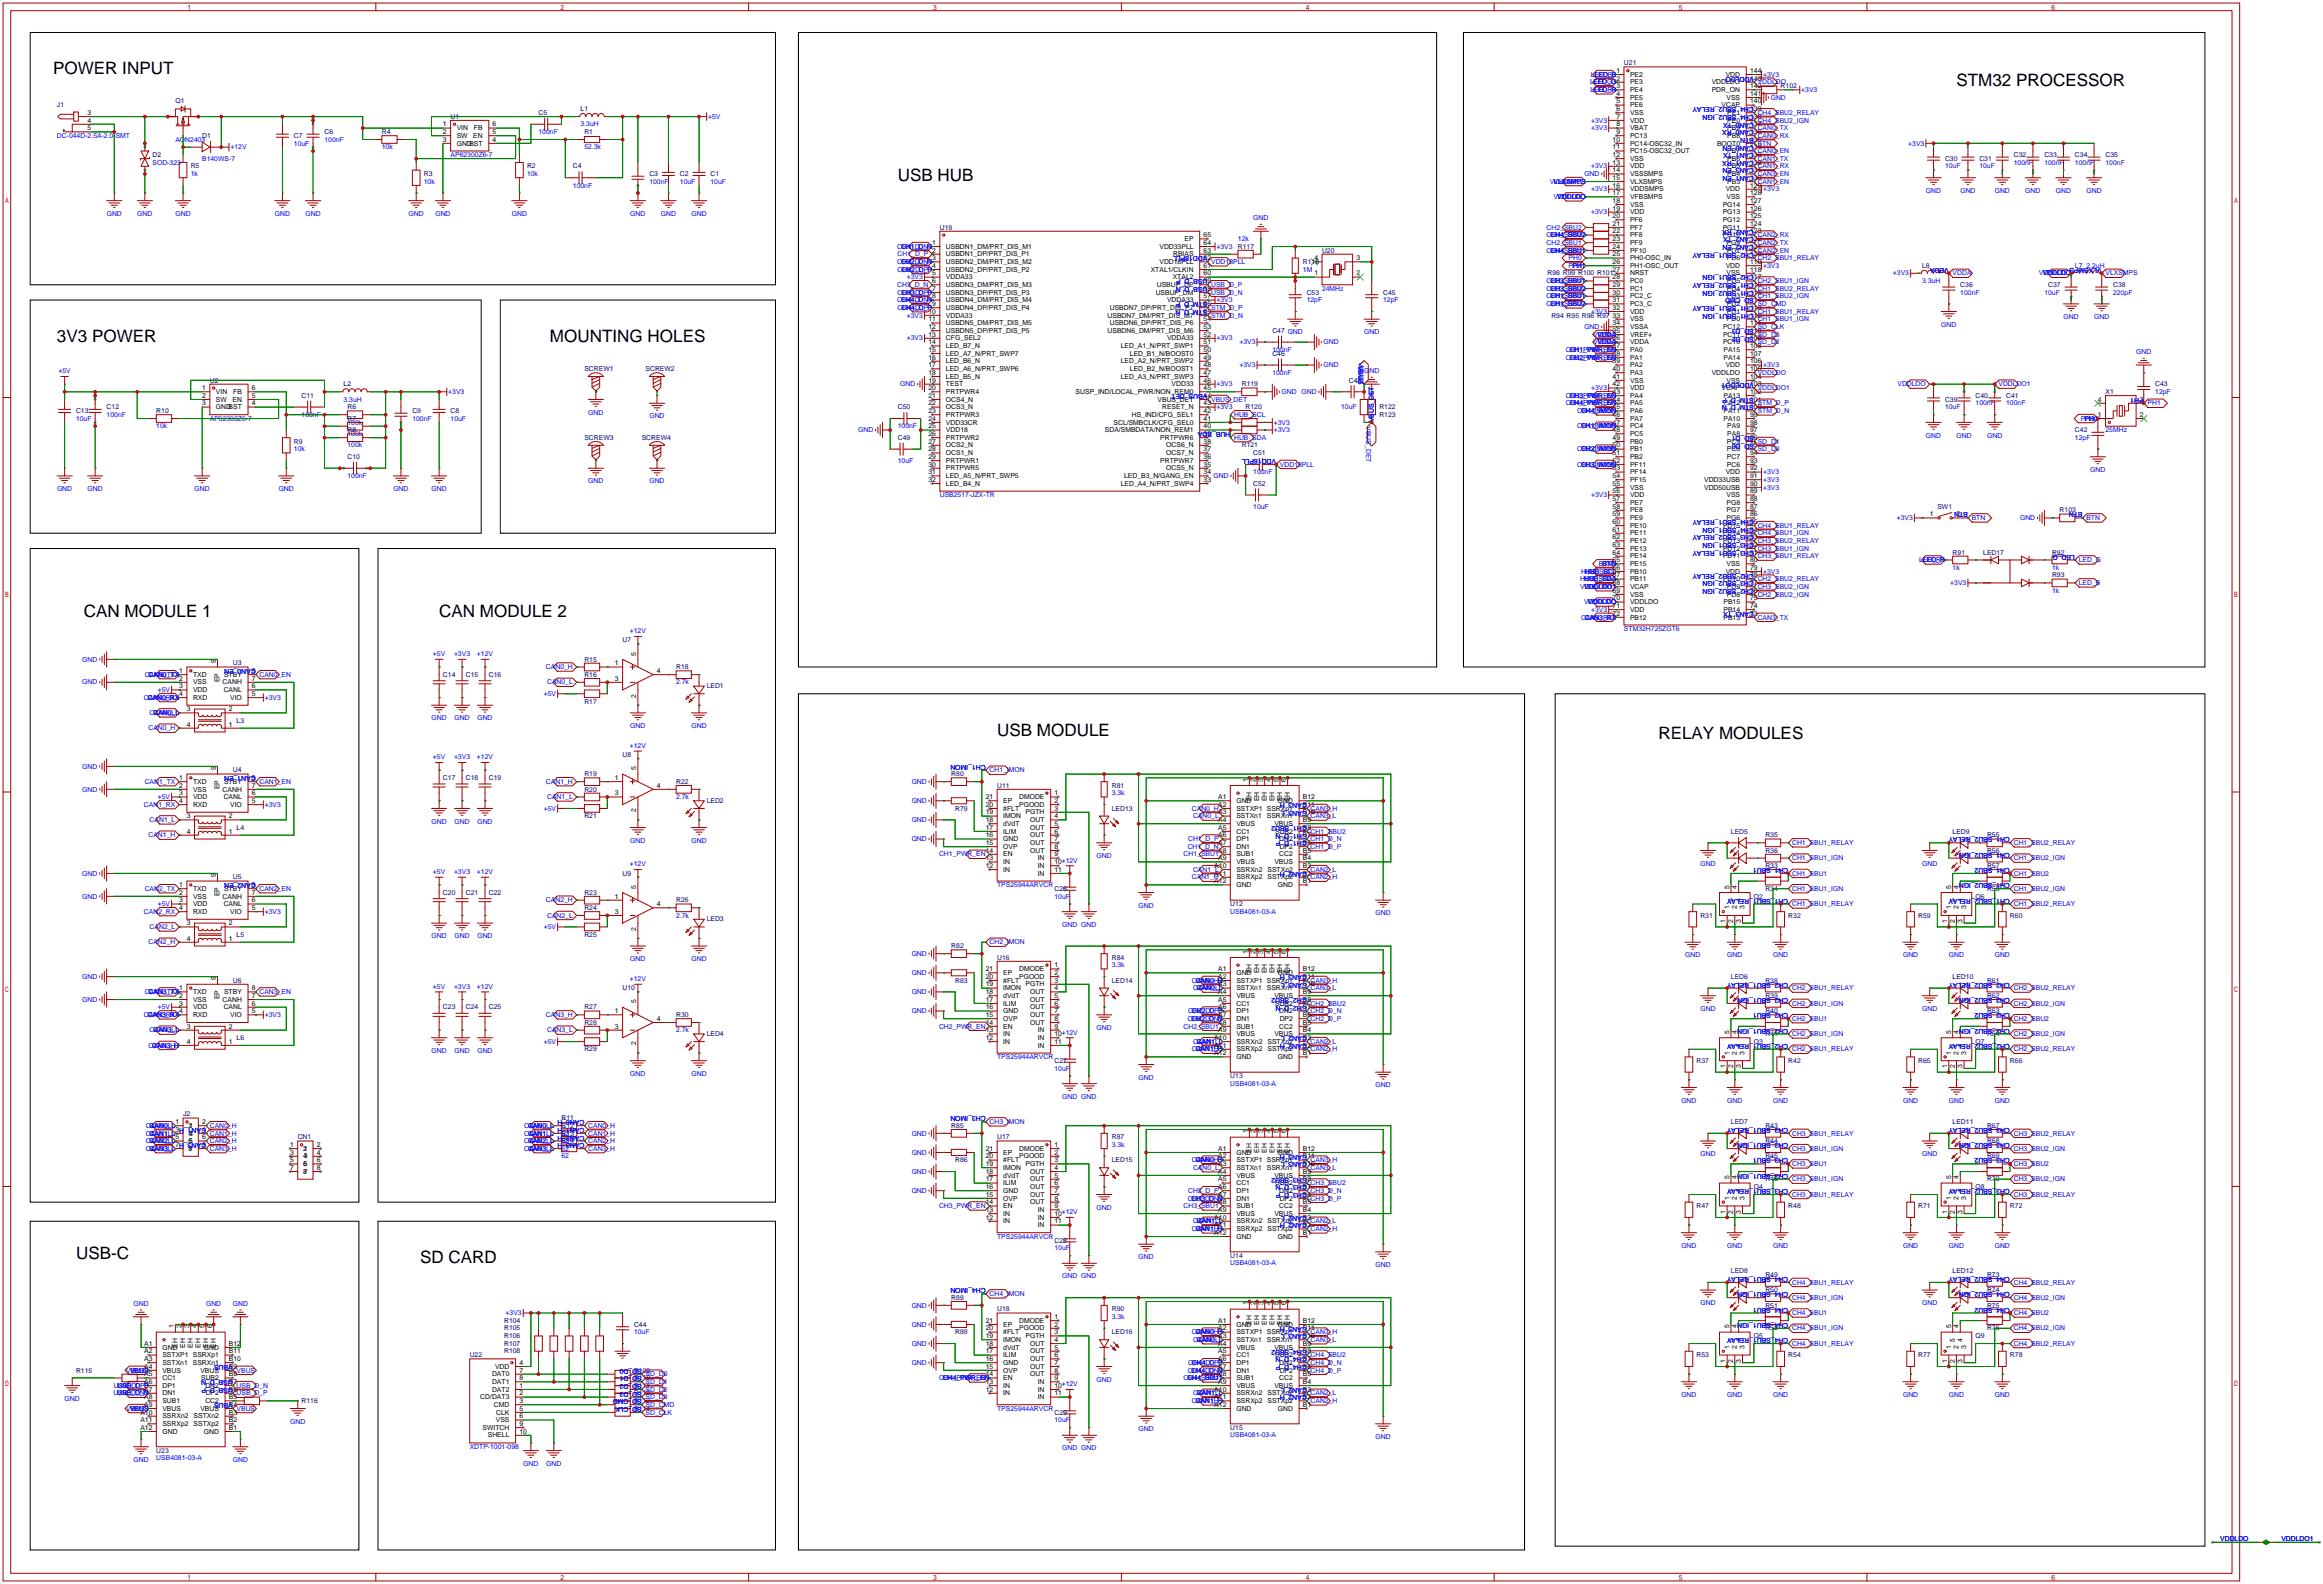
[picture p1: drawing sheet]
<svg xmlns="http://www.w3.org/2000/svg" width="772mm" height="526mm" viewBox="0 0 772 526" stroke-linecap="round" stroke-linejoin="round" font-family="sans-serif">
<defs><g id="words">
<g font-size="5.7">
<text x="17.7" y="24.7">POWER INPUT</text>
<text x="650.1" y="28.5">STM32 PROCESSOR</text>
<text x="298.3" y="60.2">USB HUB</text>
<text x="18.9" y="113.6">3V3 POWER</text>
<text x="182.8" y="113.6">MOUNTING HOLES</text>
<text x="27.8" y="205">CAN MODULE 1</text>
<text x="145.9" y="205">CAN MODULE 2</text>
<text x="331.3" y="244.4">USB MODULE</text>
<text x="551.1" y="245.7">RELAY MODULES</text>
<text x="25.3" y="418.4">USB-C</text>
<text x="139.6" y="419.6">SD CARD</text>
</g>
<g font-size="2.3" fill="#000080">
<text x="539.6" y="21.7">U21</text>
<text x="591.7" y="29.3">R102</text>
<text x="18.9" y="35.7">J1</text>
<text x="58.3" y="34.4">Q1</text>
<text x="149.7" y="39.5">U1</text>
<text x="178.9" y="38.2">C5</text>
<text x="192.9" y="36.9">L1</text>
<text x="67.2" y="45.8">D1</text>
<text x="97.7" y="45.8">C7</text>
<text x="107.8" y="44.5">C6</text>
<text x="126.9" y="44.5">R4</text>
<text x="194.2" y="44.5">R1</text>
<text x="50.7" y="52.2">D2</text>
<text x="646.3" y="53.4">C30</text>
<text x="657.7" y="53.4">C31</text>
<text x="669.2" y="52.2">C32</text>
<text x="679.3" y="52.2">C33</text>
<text x="689.5" y="52.2">C34</text>
<text x="699.6" y="52.2">C35</text>
<text x="63.4" y="56">R5</text>
<text x="140.8" y="58.5">R3</text>
<text x="175.1" y="56">R2</text>
<text x="190.4" y="56">C4</text>
<text x="215.8" y="58.5">C3</text>
<text x="225.9" y="58.5">C2</text>
<text x="236.1" y="58.5">C1</text>
<text x="312.3" y="76.3">U19</text>
<text x="411.4" y="82.6">R117</text>
<text x="439.3" y="83.9">U20</text>
<text x="432.9" y="87.7">R118</text>
<text x="638.7" y="89">L8</text>
<text x="689.5" y="89">L7</text>
<text x="514.2" y="91.5">R98 R99 R100 R101</text>
<text x="651.4" y="95.3">C36</text>
<text x="680.6" y="95.3">C37</text>
<text x="702.2" y="95.3">C38</text>
<text x="434.2" y="97.9">C53</text>
<text x="459.6" y="97.9">C45</text>
<text x="515.5" y="105.5">R94 R95 R96 R97</text>
<text x="422.8" y="110.6">C47 GND</text>
<text x="422.8" y="118.2">C46</text>
<text x="194.2" y="123.3">SCREW1</text>
<text x="214.5" y="123.3">SCREW2</text>
<text x="69.7" y="127.1">U2</text>
<text x="114.2" y="128.4">L2</text>
<text x="412.6" y="128.4">R119</text>
<text x="448.2" y="127.1">C48</text>
<text x="699.6" y="130.9">X1</text>
<text x="716.2" y="128.4">C43</text>
<text x="25.3" y="137.3">C13</text>
<text x="35.4" y="136">C12</text>
<text x="51.9" y="137.3">R10</text>
<text x="100.2" y="132.2">C11</text>
<text x="115.4" y="136">R6</text>
<text x="137" y="137.3">C9</text>
<text x="149.7" y="137.3">C8</text>
<text x="298.3" y="136">C50</text>
<text x="413.9" y="136">R120</text>
<text x="458.3" y="136">R122</text>
<text x="646.3" y="133.4">C39</text>
<text x="656.5" y="132.2">C40</text>
<text x="666.6" y="132.2">C41</text>
<text x="115.4" y="139.8">R7</text>
<text x="115.4" y="143.6">R8</text>
<text x="458.3" y="138.5">R123</text>
<text x="689.5" y="143.6">C42</text>
<text x="97.7" y="147.4">R9</text>
<text x="194.2" y="146.1">SCREW3</text>
<text x="213.2" y="146.1">SCREW4</text>
<text x="298.3" y="146.1">C49</text>
<text x="412.6" y="148.7">R121</text>
<text x="115.4" y="152.5">C10</text>
<text x="416.4" y="151.2">C51</text>
<text x="416.4" y="161.4">C52</text>
<text x="643.8" y="169">SW1</text>
<text x="684.4" y="170.3">R103</text>
<text x="648.8" y="184.2">R91</text>
<text x="659" y="184.2">LED17</text>
<text x="681.9" y="184.2">R92</text>
<text x="681.9" y="191.9">R93</text>
<text x="206.9" y="213.5">U7</text>
<text x="77.3" y="221.1">U3</text>
<text x="194.2" y="219.8">R15</text>
<text x="147.2" y="224.9">C14</text>
<text x="154.8" y="224.9">C15</text>
<text x="162.4" y="224.9">C16</text>
<text x="194.2" y="224.9">R16</text>
<text x="224.7" y="222.3">R18</text>
<text x="194.2" y="233.8">R17</text>
<text x="234.8" y="228.7">LED1</text>
<text x="78.6" y="240.1">L3</text>
<text x="206.9" y="251.6">U8</text>
<text x="77.3" y="256.6">U4</text>
<text x="194.2" y="257.9">R19</text>
<text x="316.1" y="257.9">R80</text>
<text x="147.2" y="259.2">C17</text>
<text x="154.8" y="259.2">C18</text>
<text x="162.4" y="259.2">C19</text>
<text x="194.2" y="263">R20</text>
<text x="224.7" y="260.4">R22</text>
<text x="331.3" y="261.7">U11</text>
<text x="369.4" y="261.7">R81</text>
<text x="234.8" y="266.8">LED2</text>
<text x="317.4" y="269.3">R79</text>
<text x="369.4" y="269.3">LED13</text>
<text x="78.6" y="275.7">L4</text>
<text x="194.2" y="271.9">R21</text>
<text x="575.2" y="277">LED5</text>
<text x="586.6" y="278.2">R35</text>
<text x="648.8" y="277">LED9</text>
<text x="660.3" y="278.2">R55</text>
<text x="586.6" y="283.3">R36</text>
<text x="660.3" y="283.3">R56</text>
<text x="77.3" y="292.2">U5</text>
<text x="206.9" y="290.9">U9</text>
<text x="586.6" y="288.4">R33</text>
<text x="660.3" y="288.4">R57</text>
<text x="147.2" y="297.3">C20</text>
<text x="154.8" y="297.3">C21</text>
<text x="162.4" y="297.3">C22</text>
<text x="194.2" y="297.3">R23</text>
<text x="224.7" y="299.8">R26</text>
<text x="350.4" y="296">C26</text>
<text x="582.8" y="298.5">Q2</text>
<text x="586.6" y="296">R34</text>
<text x="656.5" y="298.5">Q6</text>
<text x="660.3" y="296">R58</text>
<text x="194.2" y="302.4">R24</text>
<text x="408.8" y="301.1">U12</text>
<text x="565" y="304.9">R31</text>
<text x="594.2" y="304.9">R32</text>
<text x="637.4" y="304.9">R59</text>
<text x="667.9" y="304.9">R60</text>
<text x="78.6" y="311.2">L5</text>
<text x="194.2" y="311.2">R25</text>
<text x="234.8" y="306.2">LED3</text>
<text x="316.1" y="315.1">R82</text>
<text x="331.3" y="318.9">U16</text>
<text x="369.4" y="318.9">R84</text>
<text x="77.3" y="326.5">U6</text>
<text x="206.9" y="329">U10</text>
<text x="317.4" y="326.5">R83</text>
<text x="369.4" y="326.5">LED14</text>
<text x="575.2" y="325.2">LED6</text>
<text x="586.6" y="326.5">R38</text>
<text x="648.8" y="325.2">LED10</text>
<text x="660.3" y="326.5">R61</text>
<text x="147.2" y="335.4">C23</text>
<text x="154.8" y="335.4">C24</text>
<text x="162.4" y="335.4">C25</text>
<text x="194.2" y="335.4">R27</text>
<text x="586.6" y="331.6">R39</text>
<text x="660.3" y="331.6">R62</text>
<text x="194.2" y="340.5">R28</text>
<text x="224.7" y="337.9">R30</text>
<text x="586.6" y="336.6">R40</text>
<text x="660.3" y="336.6">R63</text>
<text x="78.6" y="345.5">L6</text>
<text x="234.8" y="344.3">LED4</text>
<text x="582.8" y="346.8">Q3</text>
<text x="586.6" y="344.3">R41</text>
<text x="656.5" y="346.8">Q7</text>
<text x="660.3" y="344.3">R64</text>
<text x="194.2" y="349.3">R29</text>
<text x="350.4" y="353.2">C27</text>
<text x="563.8" y="353.2">R37</text>
<text x="594.2" y="353.2">R42</text>
<text x="637.4" y="353.2">R65</text>
<text x="667.9" y="353.2">R66</text>
<text x="408.8" y="358.2">U13</text>
<text x="60.8" y="370.9">J2</text>
<text x="186.6" y="372.2">R11</text>
<text x="186.6" y="374.7">R12</text>
<text x="186.6" y="377.3">R13</text>
<text x="316.1" y="374.7">R85</text>
<text x="575.2" y="373.5">LED7</text>
<text x="586.6" y="374.7">R43</text>
<text x="648.8" y="373.5">LED11</text>
<text x="660.3" y="374.7">R67</text>
<text x="98.9" y="378.6">CN1</text>
<text x="186.6" y="379.8">R14</text>
<text x="331.3" y="378.6">U17</text>
<text x="369.4" y="378.6">R87</text>
<text x="586.6" y="379.8">R44</text>
<text x="660.3" y="379.8">R68</text>
<text x="317.4" y="386.2">R86</text>
<text x="369.4" y="386.2">LED15</text>
<text x="586.6" y="384.9">R45</text>
<text x="660.3" y="384.9">R69</text>
<text x="582.8" y="395.1">Q4</text>
<text x="586.6" y="392.5">R46</text>
<text x="656.5" y="395.1">Q8</text>
<text x="660.3" y="392.5">R70</text>
<text x="563.8" y="401.4">R47</text>
<text x="594.2" y="401.4">R48</text>
<text x="637.4" y="401.4">R71</text>
<text x="667.9" y="401.4">R72</text>
<text x="350.4" y="412.8">C28</text>
<text x="408.8" y="417.9">U14</text>
<text x="575.2" y="423">LED8</text>
<text x="586.6" y="424.3">R49</text>
<text x="648.8" y="423">LED12</text>
<text x="660.3" y="424.3">R73</text>
<text x="316.1" y="431.9">R88</text>
<text x="586.6" y="429.4">R50</text>
<text x="660.3" y="429.4">R74</text>
<text x="331.3" y="435.7">U18</text>
<text x="369.4" y="435.7">R90</text>
<text x="586.6" y="434.4">R51</text>
<text x="660.3" y="434.4">R75</text>
<text x="167.5" y="439.5">R104</text>
<text x="167.5" y="442.1">R105</text>
<text x="210.7" y="440.8">C44</text>
<text x="317.4" y="443.3">R89</text>
<text x="369.4" y="443.3">LED16</text>
<text x="586.6" y="442.1">R52</text>
<text x="660.3" y="442.1">R76</text>
<text x="167.5" y="444.6">R106</text>
<text x="167.5" y="447.1">R107</text>
<text x="167.5" y="449.7">R108</text>
<text x="582.8" y="444.6">Q5</text>
<text x="656.5" y="444.6">Q9</text>
<text x="156.1" y="450.9">U22</text>
<text x="563.8" y="450.9">R53</text>
<text x="594.2" y="450.9">R54</text>
<text x="637.4" y="450.9">R77</text>
<text x="667.9" y="450.9">R78</text>
<text x="25.3" y="456">R115</text>
<text x="210.7" y="456">R109</text>
<text x="210.7" y="458.6">R110</text>
<text x="210.7" y="461.1">R111</text>
<text x="100.2" y="466.2">R116</text>
<text x="210.7" y="463.6">R112</text>
<text x="210.7" y="466.2">R113</text>
<text x="210.7" y="468.7">R114</text>
<text x="350.4" y="470">C29</text>
<text x="408.8" y="475.1">U15</text>
<text x="51.9" y="482.7">U23</text>
</g>
<g font-size="2.3" fill="#00f">
<text x="528.4" y="28">LED_G</text>
<text x="528.6" y="25.5">LED_B</text>
<text x="529.6" y="28">LED_G</text>
<text x="529.9" y="25.5">LED_B</text>
<text x="582.8" y="25.5" transform="rotate(-180 582.8 25.5)">VDDLDO</text>
<text x="584.1" y="28">VDDLDO</text>
<text x="585.9" y="25.5">+3V3</text>
<text x="528.5" y="30.6">LED_R</text>
<text x="529.8" y="30.6">LED_R</text>
<text x="582.8" y="35.7" transform="rotate(-180 582.8 35.7)">CH4_SBU2_RELAY</text>
<text x="588.4" y="33.1">GND</text>
<text x="598.6" y="30.6">+3V3</text>
<text x="235.3" y="39.5">+5V</text>
<text x="528.7" y="40.7">+3V3</text>
<text x="582.8" y="40.7" transform="rotate(-180 582.8 40.7)">CAN0_TX</text>
<text x="582.8" y="38.2" transform="rotate(-180 582.8 38.2)">CH4_SBU2_IGN</text>
<text x="584.1" y="38.2">CH4_SBU2_RELAY</text>
<text x="584.1" y="40.7">CH4_SBU2_IGN</text>
<text x="18.9" y="45.8">DC-044D-2.5A-2.0-SMT</text>
<text x="58.3" y="47.1">AON2403</text>
<text x="107.8" y="47.1">100nF</text>
<text x="178.9" y="44.5">100nF</text>
<text x="192.9" y="42">3.3uH</text>
<text x="528.7" y="43.3">+3V3</text>
<text x="582.8" y="43.3" transform="rotate(-180 582.8 43.3)">CAN0_RX</text>
<text x="582.8" y="45.8" transform="rotate(-180 582.8 45.8)">BTN</text>
<text x="584.1" y="45.8">CAN0_RX</text>
<text x="584.1" y="43.3">CAN0_TX</text>
<text x="67.2" y="53.4">B140WS-7</text>
<text x="76.6" y="49.6">+12V</text>
<text x="97.7" y="48.4">10uF</text>
<text x="126.9" y="49.6">10k</text>
<text x="149.7" y="52.2">AP62300Z6-7</text>
<text x="194.2" y="49.6">52.3k</text>
<text x="582.8" y="50.9" transform="rotate(-180 582.8 50.9)">CAN1_TX</text>
<text x="582.8" y="48.4" transform="rotate(-180 582.8 48.4)">CAN0_EN</text>
<text x="582.8" y="53.4" transform="rotate(-180 582.8 53.4)">CAN1_RX</text>
<text x="584.1" y="53.4">CAN1_TX</text>
<text x="584.1" y="50.9">CAN0_EN</text>
<text x="584.1" y="48.4">BTN</text>
<text x="634.1" y="48.4">+3V3</text>
<text x="50.7" y="54.7">SOD-323</text>
<text x="63.4" y="58.5">1k</text>
<text x="175.1" y="58.5">10k</text>
<text x="526.5" y="58.5">GND</text>
<text x="528.7" y="56">+3V3</text>
<text x="582.8" y="58.5" transform="rotate(-180 582.8 58.5)">CAN1_EN</text>
<text x="582.8" y="56" transform="rotate(-180 582.8 56)">CAN3_EN</text>
<text x="584.1" y="58.5">CAN3_EN</text>
<text x="584.1" y="56">CAN1_RX</text>
<text x="646.3" y="56">10uF</text>
<text x="657.7" y="56">10uF</text>
<text x="669.2" y="54.7">100nF</text>
<text x="679.3" y="54.7">100nF</text>
<text x="689.5" y="54.7">100nF</text>
<text x="699.6" y="54.7">100nF</text>
<text x="140.8" y="61.1">10k</text>
<text x="190.4" y="62.3">100nF</text>
<text x="215.8" y="61.1">100nF</text>
<text x="225.9" y="61.1">10uF</text>
<text x="236.1" y="61.1">10uF</text>
<text x="514.9" y="61.1">VLXSMPS</text>
<text x="516.2" y="61.1">VLXSMPS</text>
<text x="528.7" y="63.6">+3V3</text>
<text x="584.1" y="61.1">CAN1_EN</text>
<text x="585.9" y="63.6">+3V3</text>
<text x="640" y="64.1">GND</text>
<text x="651.4" y="64.1">GND</text>
<text x="662.8" y="64.1">GND</text>
<text x="673" y="64.1">GND</text>
<text x="683.2" y="64.1">GND</text>
<text x="693.3" y="64.1">GND</text>
<text x="35.5" y="71.7">GND</text>
<text x="45.6" y="71.7">GND</text>
<text x="58.3" y="71.7">GND</text>
<text x="91.3" y="71.7">GND</text>
<text x="101.5" y="71.7">GND</text>
<text x="135.8" y="71.7">GND</text>
<text x="144.7" y="71.7">GND</text>
<text x="170.1" y="71.7">GND</text>
<text x="209.4" y="71.7">GND</text>
<text x="219.6" y="71.7">GND</text>
<text x="229.8" y="71.7">GND</text>
<text x="516.2" y="66.1">VDDLDO</text>
<text x="517.5" y="66.1">VDDLDO</text>
<text x="528.7" y="71.2">+3V3</text>
<text x="416.5" y="73.2">GND</text>
<text x="513.9" y="76.3">CH2_SBU2</text>
<text x="582.8" y="76.3" transform="rotate(-180 582.8 76.3)">CAN2_RX</text>
<text x="298.2" y="82.6">CH1_D_N</text>
<text x="299.4" y="82.6">CH1_D_N</text>
<text x="404.2" y="82.6">+3V3</text>
<text x="411.4" y="80.1">12k</text>
<text x="513.9" y="78.8">CH4_SBU2</text>
<text x="513.9" y="81.4">CH2_SBU1</text>
<text x="513.9" y="83.9">CH4_SBU1</text>
<text x="515.2" y="78.8">CH4_SBU2</text>
<text x="515.2" y="83.9">CH4_SBU1</text>
<text x="582.8" y="81.4" transform="rotate(-180 582.8 81.4)">CAN2_EN</text>
<text x="582.8" y="83.9" transform="rotate(-180 582.8 83.9)">CH2_SBU1_RELAY</text>
<text x="582.8" y="78.8" transform="rotate(-180 582.8 78.8)">CAN2_TX</text>
<text x="584.1" y="83.9">CAN2_EN</text>
<text x="584.1" y="81.4">CAN2_TX</text>
<text x="584.1" y="78.8">CAN2_RX</text>
<text x="298.2" y="87.7">CH2_D_N</text>
<text x="298.3" y="85.2">CH1_D_P</text>
<text x="299.4" y="87.7">CH2_D_N</text>
<text x="401.2" y="85.2" transform="rotate(-180 401.2 85.2)">VDD18PLL</text>
<text x="402.5" y="87.7">VDD18PLL</text>
<text x="521.2" y="86.5">PH0</text>
<text x="521.2" y="89">PH1</text>
<text x="522.5" y="89">PH1</text>
<text x="584.1" y="86.5">CH2_SBU1_RELAY</text>
<text x="585.9" y="89">+3V3</text>
<text x="647.6" y="89" transform="rotate(-180 647.6 89)">VDDA</text>
<text x="693.3" y="89">2.2uH</text>
<text x="698.4" y="89" transform="rotate(-180 698.4 89)">VLXSMPS</text>
<text x="298.2" y="95.3">CH3_D_N</text>
<text x="298.3" y="90.3">CH2_D_P</text>
<text x="299.5" y="90.3">CH2_D_P</text>
<text x="301.3" y="92.8">+3V3</text>
<text x="401.2" y="92.8" transform="rotate(-180 401.2 92.8)">USB_D_P</text>
<text x="401.2" y="95.3" transform="rotate(-180 401.2 95.3)">USB_D_N</text>
<text x="402.5" y="95.3">USB_D_P</text>
<text x="432.9" y="90.3">1M</text>
<text x="513.9" y="94.1">CH3_SBU1</text>
<text x="515.2" y="94.1">CH3_SBU1</text>
<text x="582.8" y="91.5" transform="rotate(-180 582.8 91.5)">CH2_SBU1_IGN</text>
<text x="582.8" y="94.1" transform="rotate(-180 582.8 94.1)">CH1_SBU2_RELAY</text>
<text x="584.1" y="94.1">CH2_SBU1_IGN</text>
<text x="629" y="91.5">+3V3</text>
<text x="638.7" y="94.1">3.3uH</text>
<text x="648.8" y="91.5">VDDA</text>
<text x="677.5" y="91.5">VDDLDO</text>
<text x="678.8" y="91.5">VDDLDO</text>
<text x="699.6" y="91.5">VLXSMPS</text>
<text x="298.2" y="100.4">CH4_D_N</text>
<text x="298.3" y="97.9">CH3_D_P</text>
<text x="299.4" y="100.4">CH4_D_N</text>
<text x="299.5" y="97.9">CH3_D_P</text>
<text x="401.2" y="100.4" transform="rotate(-180 401.2 100.4)">STM_D_P</text>
<text x="402.5" y="97.9">USB_D_N</text>
<text x="404.2" y="100.4">+3V3</text>
<text x="434.2" y="100.4">12pF</text>
<text x="439.3" y="96.6">24MHz</text>
<text x="459.6" y="100.4">12pF</text>
<text x="513.9" y="96.6">CH3_SBU2</text>
<text x="513.9" y="99.2">CH1_SBU1</text>
<text x="513.9" y="101.7">CH1_SBU2</text>
<text x="515.2" y="96.6">CH3_SBU2</text>
<text x="515.2" y="99.2">CH1_SBU1</text>
<text x="515.2" y="101.7">CH1_SBU2</text>
<text x="582.8" y="96.6" transform="rotate(-180 582.8 96.6)">CH1_SBU2_IGN</text>
<text x="582.8" y="99.2" transform="rotate(-180 582.8 99.2)">SD_CMD</text>
<text x="582.8" y="101.7" transform="rotate(-180 582.8 101.7)">CH1_SBU1_RELAY</text>
<text x="584.1" y="96.6">CH1_SBU2_RELAY</text>
<text x="584.1" y="99.2">CH1_SBU2_IGN</text>
<text x="584.1" y="101.7">SD_CMD</text>
<text x="651.4" y="97.9">100nF</text>
<text x="679.3" y="97.9">10uF</text>
<text x="702.2" y="97.9">220pF</text>
<text x="298.3" y="103">CH4_D_P</text>
<text x="299.5" y="103">CH4_D_P</text>
<text x="301.3" y="105.5">+3V3</text>
<text x="401.2" y="103" transform="rotate(-180 401.2 103)">STM_D_N</text>
<text x="402.5" y="103">STM_D_P</text>
<text x="402.5" y="105.5">STM_D_N</text>
<text x="528.7" y="104.2">+3V3</text>
<text x="582.8" y="104.2" transform="rotate(-180 582.8 104.2)">CH1_SBU1_IGN</text>
<text x="584.1" y="104.2">CH1_SBU1_RELAY</text>
<text x="584.1" y="106.8">CH1_SBU1_IGN</text>
<text x="685.7" y="106">GND</text>
<text x="695.9" y="106">GND</text>
<text x="301.3" y="113.1">+3V3</text>
<text x="404.2" y="113.1">+3V3</text>
<text x="453.3" y="111.1">GND</text>
<text x="526.5" y="109.3">GND</text>
<text x="529.5" y="111.9">VDDA</text>
<text x="530.8" y="111.9">VDDA</text>
<text x="582.8" y="111.9" transform="rotate(-180 582.8 111.9)">SD_D2</text>
<text x="582.8" y="109.3" transform="rotate(-180 582.8 109.3)">SD_D3</text>
<text x="584.1" y="111.9">SD_D3</text>
<text x="584.1" y="109.3">SD_CLK</text>
<text x="645.1" y="108.5">GND</text>
<text x="411.8" y="114.4">+3V3</text>
<text x="422.8" y="116.9">100nF</text>
<text x="439.8" y="114.4">GND</text>
<text x="520.3" y="119.5">CH2_PWR_EN</text>
<text x="520.3" y="116.9">CH1_PWR_EN</text>
<text x="521.6" y="119.5">CH2_PWR_EN</text>
<text x="521.6" y="116.9">CH1_PWR_EN</text>
<text x="529.5" y="114.4">VDDA</text>
<text x="530.8" y="114.4">VDDA</text>
<text x="584.1" y="114.4">SD_D2</text>
<text x="709.8" y="117.7">GND</text>
<text x="19.4" y="124">+5V</text>
<text x="411.8" y="122">+3V3</text>
<text x="422.8" y="124.6">100nF</text>
<text x="439.8" y="122">GND</text>
<text x="451.4" y="120.2" transform="rotate(90 451.4 120.2)">VBUS</text>
<text x="451.4" y="121.5" transform="rotate(90 451.4 121.5)">VBUS</text>
<text x="453.3" y="124">GND</text>
<text x="584.1" y="124.6">VDDLDO</text>
<text x="585.9" y="122">+3V3</text>
<text x="149" y="130.9">+3V3</text>
<text x="299.1" y="128.4">GND</text>
<text x="401.2" y="130.9" transform="rotate(-180 401.2 130.9)">VBUS_DET</text>
<text x="404.2" y="128.4">+3V3</text>
<text x="425.8" y="130.9">GND</text>
<text x="432.5" y="130.9">GND</text>
<text x="528.7" y="129.6">+3V3</text>
<text x="582.8" y="127.1" transform="rotate(-180 582.8 127.1)">VDDLDO1</text>
<text x="584.1" y="129.6">VDDLDO1</text>
<text x="630.5" y="128.4">VDDLDO</text>
<text x="664.1" y="128.4">VDDLDO1</text>
<text x="716.2" y="130.9">12pF</text>
<text x="114.2" y="133.4">3.3uH</text>
<text x="195.5" y="137.8">GND</text>
<text x="402.5" y="133.4">VBUS_DET</text>
<text x="404.2" y="136">+3V3</text>
<text x="445.6" y="136">10uF</text>
<text x="520.3" y="132.2">CH3_PWR_EN</text>
<text x="520.3" y="134.7">CH4_PWR_EN</text>
<text x="521.6" y="132.2">CH3_PWR_EN</text>
<text x="521.6" y="134.7">CH4_PWR_EN</text>
<text x="524.1" y="137.3">CH4_IMON</text>
<text x="525.4" y="137.3">CH4_IMON</text>
<text x="582.8" y="134.7" transform="rotate(-180 582.8 134.7)">STM_D_N</text>
<text x="582.8" y="132.2" transform="rotate(-180 582.8 132.2)">STM_D_P</text>
<text x="584.1" y="137.3">STM_D_N</text>
<text x="584.1" y="134.7">STM_D_P</text>
<text x="646.3" y="136">10uF</text>
<text x="656.5" y="134.7">100nF</text>
<text x="666.6" y="134.7">100nF</text>
<text x="712.3" y="132.2" transform="rotate(-180 712.3 132.2)">PH1</text>
<text x="713.6" y="134.7">PH1</text>
<text x="25.3" y="139.8">10uF</text>
<text x="35.4" y="138.5">100nF</text>
<text x="51.9" y="142.3">10k</text>
<text x="69.7" y="139.8">AP62300Z6-7</text>
<text x="100.2" y="138.5">100nF</text>
<text x="115.4" y="141.1">100k</text>
<text x="137" y="139.8">100nF</text>
<text x="149.7" y="139.8">10uF</text>
<text x="215.8" y="139">GND</text>
<text x="285.2" y="143.6">GND</text>
<text x="298.3" y="142.3">100nF</text>
<text x="408.8" y="143.6" transform="rotate(-180 408.8 143.6)">HUB_SDA</text>
<text x="410.1" y="138.5">HUB_SCL</text>
<text x="423.3" y="141.1">+3V3</text>
<text x="423.3" y="143.6">+3V3</text>
<text x="454" y="141.6" transform="rotate(90 454 141.6)">VBUS_DET</text>
<text x="456.5" y="140.3" transform="rotate(-90 456.5 140.3)">VBUS_DET</text>
<text x="524.1" y="142.3">CH1_IMON</text>
<text x="525.4" y="142.3">CH1_IMON</text>
<text x="691.4" y="139.8">PH0</text>
<text x="692.7" y="139.8">PH0</text>
<text x="699.6" y="143.6">25MHz</text>
<text x="97.7" y="150">10k</text>
<text x="115.4" y="144.9">100k</text>
<text x="115.4" y="148.7">100k</text>
<text x="410.1" y="146.1">HUB_SDA</text>
<text x="524.1" y="150">CH2_IMON</text>
<text x="525.4" y="150">CH2_IMON</text>
<text x="582.8" y="147.4" transform="rotate(-180 582.8 147.4)">SD_D0</text>
<text x="582.8" y="144.9" transform="rotate(-180 582.8 144.9)">SD_D1</text>
<text x="584.1" y="150">SD_D0</text>
<text x="584.1" y="147.4">SD_D1</text>
<text x="640" y="145.4">GND</text>
<text x="650.1" y="145.4">GND</text>
<text x="660.3" y="145.4">GND</text>
<text x="689.5" y="146.1">12pF</text>
<text x="298.3" y="153.8">10uF</text>
<text x="424.1" y="152.5" transform="rotate(-180 424.1 152.5)">VDD18PLL</text>
<text x="425.3" y="155">VDD18PLL</text>
<text x="524.1" y="155">CH3_IMON</text>
<text x="525.4" y="155">CH3_IMON</text>
<text x="115.4" y="158.8">100nF</text>
<text x="195.5" y="160.6">GND</text>
<text x="215.8" y="160.6">GND</text>
<text x="403.3" y="158.8">GND</text>
<text x="416.4" y="157.6">100nF</text>
<text x="585.9" y="157.6">+3V3</text>
<text x="585.9" y="160.1">+3V3</text>
<text x="694.6" y="156.8">GND</text>
<text x="18.9" y="163.2">GND</text>
<text x="29.1" y="163.2">GND</text>
<text x="64.7" y="163.2">GND</text>
<text x="92.6" y="163.2">GND</text>
<text x="130.7" y="163.2">GND</text>
<text x="143.4" y="163.2">GND</text>
<text x="312.3" y="165.2">USB2517-JZX-TR</text>
<text x="528.7" y="165.2">+3V3</text>
<text x="585.9" y="162.7">+3V3</text>
<text x="416.4" y="169">10uF</text>
<text x="582.8" y="172.8" transform="rotate(-180 582.8 172.8)">CH4_SBU1_RELAY</text>
<text x="630.3" y="172.8">+3V3</text>
<text x="653.9" y="170.3" transform="rotate(-180 653.9 170.3)">BTN</text>
<text x="655.2" y="172.8">BTN</text>
<text x="671.2" y="172.8">GND</text>
<text x="692" y="170.3" transform="rotate(-180 692 170.3)">BTN</text>
<text x="693.3" y="172.8">BTN</text>
<text x="582.8" y="175.4" transform="rotate(-180 582.8 175.4)">CH4_SBU1_IGN</text>
<text x="582.8" y="177.9" transform="rotate(-180 582.8 177.9)">CH3_SBU2_RELAY</text>
<text x="584.1" y="175.4">CH4_SBU1_RELAY</text>
<text x="584.1" y="177.9">CH4_SBU1_IGN</text>
<text x="582.8" y="180.4" transform="rotate(-180 582.8 180.4)">CH3_SBU1_IGN</text>
<text x="582.8" y="183" transform="rotate(-180 582.8 183)">CH3_SBU1_RELAY</text>
<text x="584.1" y="180.4">CH3_SBU2_RELAY</text>
<text x="584.1" y="183">CH3_SBU1_IGN</text>
<text x="584.1" y="185.5">CH3_SBU1_RELAY</text>
<text x="689.5" y="184.2" transform="rotate(-180 689.5 184.2)">LED_G</text>
<text x="525.4" y="190.6">HUB_SCL</text>
<text x="526.6" y="190.6">HUB_SCL</text>
<text x="531.3" y="188.1">BTN</text>
<text x="532.5" y="188.1">BTN</text>
<text x="582.8" y="190.6" transform="rotate(-180 582.8 190.6)">CH2_SBU2_RELAY</text>
<text x="585.9" y="190.6">+3V3</text>
<text x="637.7" y="186.8">LED_R</text>
<text x="639" y="186.8">LED_R</text>
<text x="648.8" y="189.3">1k</text>
<text x="681.9" y="189.3">1k</text>
<text x="690.8" y="186.8">LED_G</text>
<text x="525.1" y="193.1">HUB_SDA</text>
<text x="525.1" y="195.7">VDDLDO1</text>
<text x="526.4" y="193.1">HUB_SDA</text>
<text x="526.4" y="195.7">VDDLDO1</text>
<text x="582.8" y="193.1" transform="rotate(-180 582.8 193.1)">CH3_SBU2_IGN</text>
<text x="582.8" y="195.7" transform="rotate(-180 582.8 195.7)">CH2_SBU2_IGN</text>
<text x="584.1" y="193.1">CH2_SBU2_RELAY</text>
<text x="584.1" y="195.7">CH3_SBU2_IGN</text>
<text x="648.1" y="194.4">+3V3</text>
<text x="681.9" y="196.9">1k</text>
<text x="690.8" y="194.4">LED_B</text>
<text x="526.4" y="200.8">VDDLDO</text>
<text x="527.6" y="200.8">VDDLDO</text>
<text x="528.7" y="203.3">+3V3</text>
<text x="582.8" y="203.3" transform="rotate(-180 582.8 203.3)">CAN3_TX</text>
<text x="584.1" y="198.2">CH2_SBU2_IGN</text>
<text x="525.4" y="205.8">CAN3_RX</text>
<text x="526.6" y="205.8">CAN3_RX</text>
<text x="539.6" y="209.6">STM32H725ZGT6</text>
<text x="584.1" y="205.8">CAN3_TX</text>
<text x="209.3" y="210.4">+12V</text>
<text x="27.3" y="219.8">GND</text>
<text x="143.9" y="218">+5V</text>
<text x="150.9" y="218">+3V3</text>
<text x="158.5" y="218">+12V</text>
<text x="27.3" y="227.4">GND</text>
<text x="48.1" y="224.9">CAN0_TX</text>
<text x="49.4" y="224.9">CAN0_TX</text>
<text x="85" y="222.3" transform="rotate(-180 85 222.3)">CAN0_EN</text>
<text x="86.2" y="224.9">CAN0_EN</text>
<text x="181.4" y="222.3">CAN0_H</text>
<text x="181.8" y="227.4">CAN0_L</text>
<text x="224.7" y="227.4">2.7k</text>
<text x="47.8" y="232.5">CAN0_RX</text>
<text x="49.1" y="232.5">CAN0_RX</text>
<text x="52.4" y="230">+5V</text>
<text x="88" y="232.5">+3V3</text>
<text x="180.7" y="231.2">+5V</text>
<text x="49.7" y="237.6">CAN0_L</text>
<text x="51" y="237.6">CAN0_L</text>
<text x="143.4" y="239.4">GND</text>
<text x="151" y="239.4">GND</text>
<text x="158.6" y="239.4">GND</text>
<text x="49.3" y="242.7">CAN0_H</text>
<text x="209.4" y="241.9">GND</text>
<text x="229.8" y="241.9">GND</text>
<text x="209.3" y="248.5">+12V</text>
<text x="27.3" y="255.4">GND</text>
<text x="85" y="257.9" transform="rotate(-180 85 257.9)">CAN1_EN</text>
<text x="143.9" y="252.3">+5V</text>
<text x="150.9" y="252.3">+3V3</text>
<text x="158.5" y="252.3">+12V</text>
<text x="327.5" y="254.1" transform="rotate(-180 327.5 254.1)">CH1_IMON</text>
<text x="328.8" y="256.6">CH1_IMON</text>
<text x="27.3" y="263">GND</text>
<text x="48.1" y="260.4">CAN1_TX</text>
<text x="86.2" y="260.4">CAN1_EN</text>
<text x="181.4" y="260.4">CAN1_H</text>
<text x="302.9" y="260.4">GND</text>
<text x="47.8" y="268.1">CAN1_RX</text>
<text x="52.4" y="265.5">+5V</text>
<text x="88" y="268.1">+3V3</text>
<text x="180.7" y="269.3">+5V</text>
<text x="181.8" y="265.5">CAN1_L</text>
<text x="224.7" y="265.5">2.7k</text>
<text x="302.9" y="266.8">GND</text>
<text x="369.4" y="264.3">3.3k</text>
<text x="396.1" y="269.3">CAN0_H</text>
<text x="434.2" y="266.8" transform="rotate(-180 434.2 266.8)">CAN3_H</text>
<text x="434.2" y="269.3" transform="rotate(-180 434.2 269.3)">CAN3_L</text>
<text x="435.5" y="269.3">CAN3_H</text>
<text x="49.7" y="273.1">CAN1_L</text>
<text x="143.4" y="273.6">GND</text>
<text x="151" y="273.6">GND</text>
<text x="158.6" y="273.6">GND</text>
<text x="302.9" y="273.1">GND</text>
<text x="396.4" y="271.9">CAN0_L</text>
<text x="434.2" y="274.4" transform="rotate(-180 434.2 274.4)">CH1_SBU2</text>
<text x="435.5" y="271.9">CAN3_L</text>
<text x="49.3" y="278.2">CAN1_H</text>
<text x="209.4" y="280">GND</text>
<text x="229.8" y="280">GND</text>
<text x="302.9" y="279.5">GND</text>
<text x="394.8" y="279.5">CH1_D_P</text>
<text x="434.2" y="277" transform="rotate(-180 434.2 277)">CH1_D_N</text>
<text x="434.2" y="279.5" transform="rotate(-180 434.2 279.5)">CH1_D_P</text>
<text x="435.5" y="277">CH1_SBU2</text>
<text x="435.5" y="279.5">CH1_D_N</text>
<text x="595.5" y="280.8">CH1_SBU1_RELAY</text>
<text x="667.9" y="278.2" transform="rotate(-180 667.9 278.2)">CH1_SBU2_RELAY</text>
<text x="669.2" y="280.8">CH1_SBU2_RELAY</text>
<text x="209.3" y="287.9">+12V</text>
<text x="312" y="284.6">CH1_PWR_EN</text>
<text x="364.4" y="285.1">GND</text>
<text x="393.3" y="284.6">CH1_SBU1</text>
<text x="394.7" y="282">CH1_D_N</text>
<text x="435.5" y="282">CH1_D_P</text>
<text x="565" y="287.6">GND</text>
<text x="595.5" y="285.8">CH1_SBU1_IGN</text>
<text x="638.7" y="287.6">GND</text>
<text x="667.9" y="283.3" transform="rotate(-180 667.9 283.3)">CH1_SBU2_IGN</text>
<text x="669.2" y="285.8">CH1_SBU2_IGN</text>
<text x="27.3" y="290.9">GND</text>
<text x="85" y="293.5" transform="rotate(-180 85 293.5)">CAN2_EN</text>
<text x="143.9" y="290.4">+5V</text>
<text x="150.9" y="290.4">+3V3</text>
<text x="158.5" y="290.4">+12V</text>
<text x="396.1" y="292.2">CAN1_H</text>
<text x="396.4" y="289.7">CAN1_L</text>
<text x="434.2" y="289.7" transform="rotate(-180 434.2 289.7)">CAN2_H</text>
<text x="435.5" y="289.7">CAN2_L</text>
<text x="435.5" y="292.2">CAN2_H</text>
<text x="594.2" y="288.4" transform="rotate(-180 594.2 288.4)">CH1_SBU1</text>
<text x="595.5" y="290.9">CH1_SBU1</text>
<text x="667.9" y="293.5" transform="rotate(-180 667.9 293.5)">CH1_SBU2_IGN</text>
<text x="667.9" y="288.4" transform="rotate(-180 667.9 288.4)">CH1_SBU2</text>
<text x="669.2" y="290.9">CH1_SBU2</text>
<text x="27.3" y="298.5">GND</text>
<text x="48.1" y="296">CAN2_TX</text>
<text x="86.2" y="296">CAN2_EN</text>
<text x="181.4" y="299.8">CAN2_H</text>
<text x="331.3" y="294.7">TPS25944ARVCR</text>
<text x="350.4" y="298.5">10uF</text>
<text x="594.2" y="298.5" transform="rotate(-180 594.2 298.5)">CH1_SBU1_RELAY</text>
<text x="595.5" y="296">CH1_SBU1_IGN</text>
<text x="667.9" y="298.5" transform="rotate(-180 667.9 298.5)">CH1_SBU2_RELAY</text>
<text x="669.2" y="296">CH1_SBU2_IGN</text>
<text x="47.8" y="303.6">CAN2_RX</text>
<text x="52.4" y="301.1">+5V</text>
<text x="88" y="303.6">+3V3</text>
<text x="181.8" y="304.9">CAN2_L</text>
<text x="224.7" y="304.9">2.7k</text>
<text x="378.4" y="301.6">GND</text>
<text x="408.8" y="303.6">USB4081-03-A</text>
<text x="457.1" y="304.1">GND</text>
<text x="595.5" y="301.1">CH1_SBU1_RELAY</text>
<text x="669.2" y="301.1">CH1_SBU2_RELAY</text>
<text x="49.7" y="308.7">CAN2_L</text>
<text x="143.4" y="311.7">GND</text>
<text x="151" y="311.7">GND</text>
<text x="158.6" y="311.7">GND</text>
<text x="180.7" y="308.7">+5V</text>
<text x="353" y="307.9">GND GND</text>
<text x="49.3" y="313.8">CAN2_H</text>
<text x="302.9" y="317.6">GND</text>
<text x="328.8" y="313.8">CH2_IMON</text>
<text x="209.4" y="319.4">GND</text>
<text x="229.8" y="319.4">GND</text>
<text x="302.9" y="323.9">GND</text>
<text x="369.4" y="321.4">3.3k</text>
<text x="434.2" y="323.9" transform="rotate(-180 434.2 323.9)">CAN3_H</text>
<text x="560" y="318.1">GND</text>
<text x="573.9" y="318.1">GND</text>
<text x="589.2" y="318.1">GND</text>
<text x="632.4" y="318.1">GND</text>
<text x="647.6" y="318.1">GND</text>
<text x="662.8" y="318.1">GND</text>
<text x="27.3" y="325.2">GND</text>
<text x="143.9" y="328.5">+5V</text>
<text x="150.9" y="328.5">+3V3</text>
<text x="158.5" y="328.5">+12V</text>
<text x="209.3" y="326">+12V</text>
<text x="396.1" y="326.5">CAN0_H</text>
<text x="396.4" y="329">CAN0_L</text>
<text x="397.3" y="326.5">CAN0_H</text>
<text x="397.7" y="329">CAN0_L</text>
<text x="434.2" y="326.5" transform="rotate(-180 434.2 326.5)">CAN3_L</text>
<text x="435.5" y="326.5">CAN3_H</text>
<text x="435.5" y="329">CAN3_L</text>
<text x="594.2" y="326.5" transform="rotate(-180 594.2 326.5)">CH2_SBU1_RELAY</text>
<text x="595.5" y="329">CH2_SBU1_RELAY</text>
<text x="667.9" y="326.5" transform="rotate(-180 667.9 326.5)">CH2_SBU2_RELAY</text>
<text x="669.2" y="329">CH2_SBU2_RELAY</text>
<text x="27.3" y="332.8">GND</text>
<text x="48.1" y="330.3">CAN3_TX</text>
<text x="49.4" y="330.3">CAN3_TX</text>
<text x="52.4" y="335.4">+5V</text>
<text x="86.2" y="330.3">CAN3_EN</text>
<text x="302.9" y="330.3">GND</text>
<text x="434.2" y="334.1" transform="rotate(-180 434.2 334.1)">CH2_D_N</text>
<text x="434.2" y="331.6" transform="rotate(-180 434.2 331.6)">CH2_SBU2</text>
<text x="435.5" y="334.1">CH2_SBU2</text>
<text x="565" y="335.9">GND</text>
<text x="594.2" y="331.6" transform="rotate(-180 594.2 331.6)">CH2_SBU1_IGN</text>
<text x="595.5" y="334.1">CH2_SBU1_IGN</text>
<text x="638.7" y="335.9">GND</text>
<text x="667.9" y="331.6" transform="rotate(-180 667.9 331.6)">CH2_SBU2_IGN</text>
<text x="669.2" y="334.1">CH2_SBU2_IGN</text>
<text x="47.8" y="337.9">CAN3_RX</text>
<text x="49.1" y="337.9">CAN3_RX</text>
<text x="88" y="337.9">+3V3</text>
<text x="181.4" y="337.9">CAN3_H</text>
<text x="302.9" y="336.6">GND</text>
<text x="312" y="341.7">CH2_PWR_EN</text>
<text x="393.3" y="341.7">CH2_SBU1</text>
<text x="394.7" y="339.2">CH2_D_N</text>
<text x="394.8" y="336.6">CH2_D_P</text>
<text x="395.9" y="339.2">CH2_D_N</text>
<text x="396.1" y="336.6">CH2_D_P</text>
<text x="435.5" y="336.6">CH2_D_N</text>
<text x="435.5" y="339.2">CH2_D_P</text>
<text x="594.2" y="341.7" transform="rotate(-180 594.2 341.7)">CH2_SBU1_IGN</text>
<text x="594.2" y="336.6" transform="rotate(-180 594.2 336.6)">CH2_SBU1</text>
<text x="595.5" y="339.2">CH2_SBU1</text>
<text x="667.9" y="341.7" transform="rotate(-180 667.9 341.7)">CH2_SBU2_IGN</text>
<text x="667.9" y="336.6" transform="rotate(-180 667.9 336.6)">CH2_SBU2</text>
<text x="669.2" y="339.2">CH2_SBU2</text>
<text x="49.7" y="343">CAN3_L</text>
<text x="51" y="343">CAN3_L</text>
<text x="180.7" y="346.8">+5V</text>
<text x="181.8" y="343">CAN3_L</text>
<text x="224.7" y="343">2.7k</text>
<text x="364.4" y="342.2">GND</text>
<text x="396.4" y="346.8">CAN1_L</text>
<text x="397.7" y="346.8">CAN1_L</text>
<text x="434.2" y="346.8" transform="rotate(-180 434.2 346.8)">CAN2_H</text>
<text x="434.2" y="344.3" transform="rotate(-180 434.2 344.3)">CAN2_L</text>
<text x="435.5" y="346.8">CAN2_L</text>
<text x="594.2" y="346.8" transform="rotate(-180 594.2 346.8)">CH2_SBU1_RELAY</text>
<text x="595.5" y="344.3">CH2_SBU1_IGN</text>
<text x="667.9" y="346.8" transform="rotate(-180 667.9 346.8)">CH2_SBU2_RELAY</text>
<text x="669.2" y="344.3">CH2_SBU2_IGN</text>
<text x="49.3" y="348.1">CAN3_H</text>
<text x="50.6" y="348.1">CAN3_H</text>
<text x="143.4" y="349.8">GND</text>
<text x="151" y="349.8">GND</text>
<text x="158.6" y="349.8">GND</text>
<text x="331.3" y="351.9">TPS25944ARVCR</text>
<text x="396.1" y="349.3">CAN1_H</text>
<text x="397.3" y="349.3">CAN1_H</text>
<text x="435.5" y="349.3">CAN2_H</text>
<text x="595.5" y="349.3">CH2_SBU1_RELAY</text>
<text x="669.2" y="349.3">CH2_SBU2_RELAY</text>
<text x="209.4" y="357.5">GND</text>
<text x="229.8" y="357.5">GND</text>
<text x="350.4" y="355.7">10uF</text>
<text x="378.4" y="358.7">GND</text>
<text x="353" y="365.1">GND GND</text>
<text x="408.8" y="360.8">USB4081-03-A</text>
<text x="457.1" y="361.3">GND</text>
<text x="327.5" y="370.9" transform="rotate(-180 327.5 370.9)">CH3_IMON</text>
<text x="558.7" y="366.4">GND</text>
<text x="573.9" y="366.4">GND</text>
<text x="589.2" y="366.4">GND</text>
<text x="632.4" y="366.4">GND</text>
<text x="647.6" y="366.4">GND</text>
<text x="662.8" y="366.4">GND</text>
<text x="48.5" y="374.7">CAN0_L</text>
<text x="48.5" y="377.3">CAN1_L</text>
<text x="49.7" y="374.7">CAN0_L</text>
<text x="49.7" y="377.3">CAN1_L</text>
<text x="68.5" y="374.7" transform="rotate(-180 68.5 374.7)">CAN1_H</text>
<text x="69.7" y="374.7">CAN0_H</text>
<text x="69.7" y="377.3">CAN1_H</text>
<text x="174.2" y="374.7">CAN0_L</text>
<text x="174.2" y="377.3">CAN1_L</text>
<text x="175.5" y="374.7">CAN0_L</text>
<text x="175.5" y="377.3">CAN1_L</text>
<text x="186.6" y="377.3">62</text>
<text x="194.2" y="372.2" transform="rotate(-180 194.2 372.2)">CAN0_H</text>
<text x="194.2" y="374.7" transform="rotate(-180 194.2 374.7)">CAN1_H</text>
<text x="194.2" y="377.3" transform="rotate(-180 194.2 377.3)">CAN2_H</text>
<text x="195.5" y="374.7">CAN0_H</text>
<text x="195.5" y="377.3">CAN1_H</text>
<text x="302.9" y="377.3">GND</text>
<text x="328.8" y="373.5">CH3_IMON</text>
<text x="594.2" y="374.7" transform="rotate(-180 594.2 374.7)">CH3_SBU1_RELAY</text>
<text x="595.5" y="377.3">CH3_SBU1_RELAY</text>
<text x="667.9" y="374.7" transform="rotate(-180 667.9 374.7)">CH3_SBU2_RELAY</text>
<text x="669.2" y="377.3">CH3_SBU2_RELAY</text>
<text x="48.5" y="379.8">CAN2_L</text>
<text x="48.5" y="382.4">CAN3_L</text>
<text x="49.7" y="379.8">CAN2_L</text>
<text x="49.7" y="382.4">CAN3_L</text>
<text x="68.5" y="379.8" transform="rotate(-180 68.5 379.8)">CAN3_H</text>
<text x="69.7" y="379.8">CAN2_H</text>
<text x="69.7" y="382.4">CAN3_H</text>
<text x="174.2" y="379.8">CAN2_L</text>
<text x="174.2" y="382.4">CAN3_L</text>
<text x="175.5" y="379.8">CAN2_L</text>
<text x="175.5" y="382.4">CAN3_L</text>
<text x="186.6" y="379.8">62</text>
<text x="186.6" y="382.4">62</text>
<text x="194.2" y="379.8" transform="rotate(-180 194.2 379.8)">CAN3_H</text>
<text x="195.5" y="379.8">CAN2_H</text>
<text x="195.5" y="382.4">CAN3_H</text>
<text x="302.9" y="383.6">GND</text>
<text x="369.4" y="381.1">3.3k</text>
<text x="434.2" y="383.6" transform="rotate(-180 434.2 383.6)">CAN3_H</text>
<text x="594.2" y="379.8" transform="rotate(-180 594.2 379.8)">CH3_SBU1_IGN</text>
<text x="595.5" y="382.4">CH3_SBU1_IGN</text>
<text x="667.9" y="379.8" transform="rotate(-180 667.9 379.8)">CH3_SBU2_IGN</text>
<text x="669.2" y="382.4">CH3_SBU2_IGN</text>
<text x="186.6" y="384.9">62</text>
<text x="302.9" y="390">GND</text>
<text x="396.1" y="386.2">CAN0_H</text>
<text x="396.4" y="388.7">CAN0_L</text>
<text x="397.3" y="386.2">CAN0_H</text>
<text x="434.2" y="386.2" transform="rotate(-180 434.2 386.2)">CAN3_L</text>
<text x="435.5" y="386.2">CAN3_H</text>
<text x="435.5" y="388.7">CAN3_L</text>
<text x="565" y="384.1">GND</text>
<text x="594.2" y="390" transform="rotate(-180 594.2 390)">CH3_SBU1_IGN</text>
<text x="594.2" y="384.9" transform="rotate(-180 594.2 384.9)">CH3_SBU1</text>
<text x="595.5" y="387.4">CH3_SBU1</text>
<text x="638.7" y="384.1">GND</text>
<text x="667.9" y="384.9" transform="rotate(-180 667.9 384.9)">CH3_SBU2</text>
<text x="669.2" y="387.4">CH3_SBU2</text>
<text x="434.2" y="393.8" transform="rotate(-180 434.2 393.8)">CH3_D_N</text>
<text x="434.2" y="391.3" transform="rotate(-180 434.2 391.3)">CH3_SBU2</text>
<text x="435.5" y="393.8">CH3_SBU2</text>
<text x="594.2" y="395.1" transform="rotate(-180 594.2 395.1)">CH3_SBU1_RELAY</text>
<text x="595.5" y="392.5">CH3_SBU1_IGN</text>
<text x="667.9" y="395.1" transform="rotate(-180 667.9 395.1)">CH3_SBU2_RELAY</text>
<text x="669.2" y="392.5">CH3_SBU2_IGN</text>
<text x="302.9" y="396.3">GND</text>
<text x="312" y="401.4">CH3_PWR_EN</text>
<text x="364.4" y="401.9">GND</text>
<text x="393.3" y="401.4">CH3_SBU1</text>
<text x="394.7" y="398.9">CH3_D_N</text>
<text x="394.8" y="396.3">CH3_D_P</text>
<text x="395.9" y="398.9">CH3_D_N</text>
<text x="434.2" y="396.3" transform="rotate(-180 434.2 396.3)">CH3_D_P</text>
<text x="435.5" y="396.3">CH3_D_N</text>
<text x="435.5" y="398.9">CH3_D_P</text>
<text x="595.5" y="397.6">CH3_SBU1_RELAY</text>
<text x="669.2" y="397.6">CH3_SBU2_RELAY</text>
<text x="396.4" y="406.5">CAN1_L</text>
<text x="397.7" y="406.5">CAN1_L</text>
<text x="434.2" y="406.5" transform="rotate(-180 434.2 406.5)">CAN2_H</text>
<text x="434.2" y="404" transform="rotate(-180 434.2 404)">CAN2_L</text>
<text x="435.5" y="406.5">CAN2_L</text>
<text x="331.3" y="411.6">TPS25944ARVCR</text>
<text x="396.1" y="409">CAN1_H</text>
<text x="397.3" y="409">CAN1_H</text>
<text x="435.5" y="409">CAN2_H</text>
<text x="350.4" y="415.4">10uF</text>
<text x="378.4" y="418.4">GND</text>
<text x="558.7" y="414.6">GND</text>
<text x="573.9" y="414.6">GND</text>
<text x="589.2" y="414.6">GND</text>
<text x="632.4" y="414.6">GND</text>
<text x="647.6" y="414.6">GND</text>
<text x="662.8" y="414.6">GND</text>
<text x="353" y="424.8">GND GND</text>
<text x="408.8" y="420.5">USB4081-03-A</text>
<text x="457.1" y="421">GND</text>
<text x="594.2" y="424.3" transform="rotate(-180 594.2 424.3)">CH4_SBU1_RELAY</text>
<text x="667.9" y="424.3" transform="rotate(-180 667.9 424.3)">CH4_SBU2_RELAY</text>
<text x="327.5" y="428.1" transform="rotate(-180 327.5 428.1)">CH4_IMON</text>
<text x="328.8" y="430.6">CH4_IMON</text>
<text x="594.2" y="429.4" transform="rotate(-180 594.2 429.4)">CH4_SBU1_IGN</text>
<text x="595.5" y="426.8">CH4_SBU1_RELAY</text>
<text x="595.5" y="431.9">CH4_SBU1_IGN</text>
<text x="667.9" y="429.4" transform="rotate(-180 667.9 429.4)">CH4_SBU2_IGN</text>
<text x="669.2" y="426.8">CH4_SBU2_RELAY</text>
<text x="669.2" y="431.9">CH4_SBU2_IGN</text>
<text x="44.3" y="433.9">GND</text>
<text x="68.5" y="433.9">GND</text>
<text x="77.4" y="433.9">GND</text>
<text x="168" y="437">+3V3</text>
<text x="302.9" y="434.4">GND</text>
<text x="565" y="433.7">GND</text>
<text x="594.2" y="434.4" transform="rotate(-180 594.2 434.4)">CH4_SBU1</text>
<text x="595.5" y="437">CH4_SBU1</text>
<text x="638.7" y="433.7">GND</text>
<text x="667.9" y="434.4" transform="rotate(-180 667.9 434.4)">CH4_SBU2</text>
<text x="669.2" y="437">CH4_SBU2</text>
<text x="210.7" y="443.3">10uF</text>
<text x="302.9" y="440.8">GND</text>
<text x="369.4" y="438.2">3.3k</text>
<text x="396.1" y="443.3">CAN0_H</text>
<text x="397.3" y="443.3">CAN0_H</text>
<text x="434.2" y="443.3" transform="rotate(-180 434.2 443.3)">CAN3_L</text>
<text x="434.2" y="440.8" transform="rotate(-180 434.2 440.8)">CAN3_H</text>
<text x="435.5" y="443.3">CAN3_H</text>
<text x="594.2" y="439.5" transform="rotate(-180 594.2 439.5)">CH4_SBU1_IGN</text>
<text x="595.5" y="442.1">CH4_SBU1_IGN</text>
<text x="669.2" y="442.1">CH4_SBU2_IGN</text>
<text x="302.9" y="447.1">GND</text>
<text x="396.4" y="445.9">CAN0_L</text>
<text x="397.7" y="445.9">CAN0_L</text>
<text x="434.2" y="448.4" transform="rotate(-180 434.2 448.4)">CH4_SBU2</text>
<text x="435.5" y="445.9">CAN3_L</text>
<text x="594.2" y="444.6" transform="rotate(-180 594.2 444.6)">CH4_SBU1_RELAY</text>
<text x="595.5" y="447.1">CH4_SBU1_RELAY</text>
<text x="669.2" y="447.1">CH4_SBU2_RELAY</text>
<text x="77.3" y="453.5" transform="rotate(-180 77.3 453.5)">VBUS</text>
<text x="213.2" y="454.8" transform="rotate(-180 213.2 454.8)">SD_D0</text>
<text x="302.9" y="453.5">GND</text>
<text x="394.8" y="453.5">CH4_D_P</text>
<text x="396.1" y="453.5">CH4_D_P</text>
<text x="434.2" y="453.5" transform="rotate(-180 434.2 453.5)">CH4_D_P</text>
<text x="434.2" y="450.9" transform="rotate(-180 434.2 450.9)">CH4_D_N</text>
<text x="435.5" y="450.9">CH4_SBU2</text>
<text x="435.5" y="453.5">CH4_D_N</text>
<text x="37.8" y="461.1">USB_D_P</text>
<text x="39.1" y="461.1">USB_D_P</text>
<text x="42" y="456">VBUS</text>
<text x="43.2" y="456">VBUS</text>
<text x="77.3" y="458.6" transform="rotate(-180 77.3 458.6)">USB_D_N</text>
<text x="77.3" y="461.1" transform="rotate(-180 77.3 461.1)">USB_D_P</text>
<text x="78.6" y="461.1">USB_D_N</text>
<text x="78.6" y="456">VBUS</text>
<text x="213.2" y="459.8" transform="rotate(-180 213.2 459.8)">SD_D2</text>
<text x="213.2" y="457.3" transform="rotate(-180 213.2 457.3)">SD_D1</text>
<text x="214.5" y="457.3">SD_D0</text>
<text x="214.5" y="459.8">SD_D1</text>
<text x="312" y="458.6">CH4_PWR_EN</text>
<text x="313.3" y="458.6">CH4_PWR_EN</text>
<text x="364.4" y="459.1">GND</text>
<text x="393.3" y="458.6">CH4_SBU1</text>
<text x="394.6" y="458.6">CH4_SBU1</text>
<text x="394.7" y="456">CH4_D_N</text>
<text x="395.9" y="456">CH4_D_N</text>
<text x="434.2" y="461.1" transform="rotate(-180 434.2 461.1)">CAN2_L</text>
<text x="435.5" y="456">CH4_D_P</text>
<text x="21.5" y="465.4">GND</text>
<text x="37.7" y="463.6">USB_D_N</text>
<text x="38.9" y="463.6">USB_D_N</text>
<text x="77.3" y="466.2" transform="rotate(-180 77.3 466.2)">VBUS</text>
<text x="78.6" y="463.6">USB_D_P</text>
<text x="213.2" y="467.5" transform="rotate(-180 213.2 467.5)">SD_CLK</text>
<text x="213.2" y="464.9" transform="rotate(-180 213.2 464.9)">SD_CMD</text>
<text x="213.2" y="462.4" transform="rotate(-180 213.2 462.4)">SD_D3</text>
<text x="214.5" y="462.4">SD_D2</text>
<text x="214.5" y="464.9">SD_D3</text>
<text x="214.5" y="467.5">SD_CMD</text>
<text x="396.1" y="466.2">CAN1_H</text>
<text x="396.4" y="463.6">CAN1_L</text>
<text x="397.3" y="466.2">CAN1_H</text>
<text x="397.7" y="463.6">CAN1_L</text>
<text x="434.2" y="463.6" transform="rotate(-180 434.2 463.6)">CAN2_H</text>
<text x="435.5" y="463.6">CAN2_L</text>
<text x="435.5" y="466.2">CAN2_H</text>
<text x="558.7" y="464.1">GND</text>
<text x="573.9" y="464.1">GND</text>
<text x="589.2" y="464.1">GND</text>
<text x="632.4" y="464.1">GND</text>
<text x="647.6" y="464.1">GND</text>
<text x="662.8" y="464.1">GND</text>
<text x="42" y="468.7">VBUS</text>
<text x="43.2" y="468.7">VBUS</text>
<text x="78.6" y="468.7">VBUS</text>
<text x="96.4" y="473">GND</text>
<text x="214.5" y="470">SD_CLK</text>
<text x="331.3" y="468.7">TPS25944ARVCR</text>
<text x="350.4" y="472.5">10uF</text>
<text x="378.4" y="475.6">GND</text>
<text x="408.8" y="477.6">USB4081-03-A</text>
<text x="457.1" y="478.1">GND</text>
<text x="44.3" y="485.7">GND</text>
<text x="51.9" y="485.2">USB4081-03-A</text>
<text x="77.4" y="485.7">GND</text>
<text x="156.1" y="481.4">XDTP-1001-098</text>
<text x="353" y="481.9">GND GND</text>
<text x="173.9" y="487">GND</text>
<text x="181.5" y="487">GND</text>
<text x="737.7" y="511.9">VDDLDO</text>
<text x="758.1" y="511.9">VDDLDO1</text>
</g>
<g font-size="2.3">
<text x="537.1" y="24.2">1</text>
<text x="537.1" y="26.8">2</text>
<text x="537.1" y="29.3">3</text>
<text x="541.7" y="25.5">PE2</text>
<text x="541.7" y="28">PE3</text>
<text x="568.8" y="28">VDDLDO</text>
<text x="573.4" y="25.5">VDD</text>
<text x="581.5" y="29.3">142</text>
<text x="581.5" y="26.8">143</text>
<text x="581.5" y="24.2">144</text>
<text x="537.1" y="31.8">4</text>
<text x="537.1" y="34.4">5</text>
<text x="541.7" y="30.6">PE4</text>
<text x="541.7" y="33.1">PE5</text>
<text x="541.7" y="35.7">PE6</text>
<text x="568.8" y="30.6">PDR_ON</text>
<text x="572.1" y="35.7">VCAP</text>
<text x="573.7" y="33.1">VSS</text>
<text x="581.5" y="34.4">140</text>
<text x="581.5" y="31.8">141</text>
<text x="29.1" y="38.2">3</text>
<text x="29.1" y="40.7">4</text>
<text x="537.1" y="36.9">6</text>
<text x="537.1" y="39.5">7</text>
<text x="541.7" y="38.2">VSS</text>
<text x="541.7" y="40.7">VDD</text>
<text x="573.9" y="40.7">PE0</text>
<text x="573.9" y="38.2">PE1</text>
<text x="581.5" y="39.5">138</text>
<text x="581.5" y="36.9">139</text>
<text x="29.1" y="43.3">5</text>
<text x="147.2" y="42">1</text>
<text x="147.2" y="44.5">2</text>
<text x="147.2" y="47.1">3</text>
<text x="151.8" y="43.3">VIN</text>
<text x="151.8" y="45.8">SW</text>
<text x="157.3" y="45.8">EN</text>
<text x="157.5" y="43.3">FB</text>
<text x="163.7" y="47.1">4</text>
<text x="163.7" y="44.5">5</text>
<text x="163.7" y="42">6</text>
<text x="535.8" y="47.1">10</text>
<text x="537.1" y="42">8</text>
<text x="537.1" y="44.5">9</text>
<text x="541.7" y="43.3">VBAT</text>
<text x="541.7" y="45.8">PC13</text>
<text x="573.9" y="45.8">PB8</text>
<text x="573.9" y="43.3">PB9</text>
<text x="581.5" y="47.1">135</text>
<text x="581.5" y="44.5">136</text>
<text x="581.5" y="42">137</text>
<text x="151.8" y="48.4">GNDBST</text>
<text x="535.8" y="49.6">11</text>
<text x="535.8" y="52.2">12</text>
<text x="541.7" y="48.4">PC14-OSC32_IN</text>
<text x="541.7" y="50.9">PC15-OSC32_OUT</text>
<text x="541.7" y="53.4">VSS</text>
<text x="570.5" y="48.4">BOOT0</text>
<text x="573.9" y="53.4">PB6</text>
<text x="573.9" y="50.9">PB7</text>
<text x="581.5" y="52.2">133</text>
<text x="581.5" y="49.6">134</text>
<text x="535.8" y="54.7">13</text>
<text x="535.8" y="57.2">14</text>
<text x="535.8" y="59.8">15</text>
<text x="541.7" y="56">VDD</text>
<text x="541.7" y="58.5">VSSSMPS</text>
<text x="573.9" y="58.5">PB4</text>
<text x="573.9" y="56">PB5</text>
<text x="581.5" y="59.8">130</text>
<text x="581.5" y="57.2">131</text>
<text x="581.5" y="54.7">132</text>
<text x="535.8" y="62.3">16</text>
<text x="535.8" y="64.9">17</text>
<text x="541.7" y="61.1">VLXSMPS</text>
<text x="541.7" y="63.6">VDDSMPS</text>
<text x="573.4" y="63.6">VDD</text>
<text x="573.9" y="61.1">PB3</text>
<text x="581.5" y="64.9">128</text>
<text x="581.5" y="62.3">129</text>
<text x="535.8" y="67.4">18</text>
<text x="535.8" y="69.9">19</text>
<text x="541.7" y="66.1">VFBSMPS</text>
<text x="541.7" y="68.7">VSS</text>
<text x="541.7" y="71.2">VDD</text>
<text x="572.4" y="71.2">PG13</text>
<text x="572.4" y="68.7">PG14</text>
<text x="573.7" y="66.1">VSS</text>
<text x="581.5" y="69.9">126</text>
<text x="581.5" y="67.4">127</text>
<text x="535.8" y="72.5">20</text>
<text x="535.8" y="75">21</text>
<text x="535.8" y="77.6">22</text>
<text x="541.7" y="73.8">PF6</text>
<text x="541.7" y="76.3">PF7</text>
<text x="572.4" y="76.3">PG11</text>
<text x="572.4" y="73.8">PG12</text>
<text x="581.5" y="77.6">123</text>
<text x="581.5" y="75">124</text>
<text x="581.5" y="72.5">125</text>
<text x="309.8" y="83.9">2</text>
<text x="309.8" y="81.4">1</text>
<text x="314.3" y="82.6">USBDN1_DM/PRT_DIS_M1</text>
<text x="385.3" y="82.6">VDD33PLL</text>
<text x="393.6" y="80.1">EP</text>
<text x="399.9" y="78.8">65</text>
<text x="399.9" y="81.4">64</text>
<text x="399.9" y="83.9">63</text>
<text x="535.8" y="80.1">23</text>
<text x="535.8" y="82.6">24</text>
<text x="541.7" y="78.8">PF8</text>
<text x="541.7" y="81.4">PF9</text>
<text x="541.7" y="83.9">PF10</text>
<text x="572.4" y="78.8">PG10</text>
<text x="573.7" y="81.4">PG9</text>
<text x="573.8" y="83.9">PD7</text>
<text x="581.5" y="82.6">121</text>
<text x="581.5" y="80.1">122</text>
<text x="309.8" y="89">4</text>
<text x="309.8" y="86.5">3</text>
<text x="314.3" y="87.7">USBDN2_DM/PRT_DIS_M2</text>
<text x="314.3" y="85.2">USBDN1_DP/PRT_DIS_P1</text>
<text x="385.3" y="87.7">VDD18PLL</text>
<text x="389.8" y="85.2">RBIAS</text>
<text x="399.9" y="86.5">62</text>
<text x="399.9" y="89">61</text>
<text x="436.8" y="86.5">4</text>
<text x="450.7" y="86.5">3</text>
<text x="535.8" y="85.2">25</text>
<text x="535.8" y="87.7">26</text>
<text x="541.7" y="86.5">PH0-OSC_IN</text>
<text x="541.7" y="89">PH1-OSC_OUT</text>
<text x="573.4" y="89">VDD</text>
<text x="573.8" y="86.5">PD6</text>
<text x="581.5" y="87.7">119</text>
<text x="581.5" y="85.2">120</text>
<text x="309.8" y="94.1">6</text>
<text x="309.8" y="91.5">5</text>
<text x="314.3" y="95.3">USBDN3_DM/PRT_DIS_M3</text>
<text x="314.3" y="92.8">VDDA33</text>
<text x="314.3" y="90.3">USBDN2_DP/PRT_DIS_P2</text>
<text x="382.4" y="90.3">XTAL1/CLKIN</text>
<text x="384.4" y="95.3">USBUP_DP</text>
<text x="389.7" y="92.8">XTAL2</text>
<text x="399.9" y="91.5">60</text>
<text x="399.9" y="94.1">59</text>
<text x="436.8" y="91.5">1</text>
<text x="450.7" y="91.5">2</text>
<text x="535.8" y="90.3">27</text>
<text x="535.8" y="92.8">28</text>
<text x="535.8" y="95.3">29</text>
<text x="541.7" y="91.5">NRST</text>
<text x="541.7" y="94.1">PC0</text>
<text x="573.7" y="91.5">VSS</text>
<text x="573.8" y="94.1">PD5</text>
<text x="581.5" y="95.3">116</text>
<text x="581.5" y="92.8">117</text>
<text x="581.5" y="90.3">118</text>
<text x="309.8" y="101.7">9</text>
<text x="309.8" y="99.2">8</text>
<text x="309.8" y="96.6">7</text>
<text x="314.3" y="100.4">USBDN4_DM/PRT_DIS_M4</text>
<text x="314.3" y="97.9">USBDN3_DP/PRT_DIS_P3</text>
<text x="384" y="97.9">USBUP_DM</text>
<text x="387.8" y="100.4">VDDA33</text>
<text x="399.9" y="96.6">58</text>
<text x="399.9" y="99.2">57</text>
<text x="399.9" y="101.7">56</text>
<text x="535.8" y="97.9">30</text>
<text x="535.8" y="100.4">31</text>
<text x="541.7" y="96.6">PC1</text>
<text x="541.7" y="99.2">PC2_C</text>
<text x="541.7" y="101.7">PC3_C</text>
<text x="573.8" y="101.7">PD2</text>
<text x="573.8" y="99.2">PD3</text>
<text x="573.8" y="96.6">PD4</text>
<text x="581.5" y="100.4">114</text>
<text x="581.5" y="97.9">115</text>
<text x="308.5" y="106.8">11</text>
<text x="308.5" y="104.2">10</text>
<text x="314.3" y="105.5">VDDA33</text>
<text x="314.3" y="103">USBDN4_DP/PRT_DIS_P4</text>
<text x="368" y="105.5">USBDN7_DM/PRT_DIS_M7</text>
<text x="368.8" y="103">USBDN7_DP/PRT_DIS_P7</text>
<text x="399.9" y="104.2">55</text>
<text x="399.9" y="106.8">54</text>
<text x="535.8" y="103">32</text>
<text x="535.8" y="105.5">33</text>
<text x="541.7" y="104.2">VDD</text>
<text x="541.7" y="106.8">VSS</text>
<text x="573.8" y="106.8">PD0</text>
<text x="573.8" y="104.2">PD1</text>
<text x="581.5" y="105.5">112</text>
<text x="581.5" y="103">113</text>
<text x="308.5" y="111.9">13</text>
<text x="308.5" y="109.3">12</text>
<text x="314.3" y="113.1">CFG_SEL2</text>
<text x="314.3" y="110.6">USBDN5_DP/PRT_DIS_P5</text>
<text x="314.3" y="108">USBDN5_DM/PRT_DIS_M5</text>
<text x="368" y="110.6">USBDN6_DM/PRT_DIS_M6</text>
<text x="368.8" y="108">USBDN6_DP/PRT_DIS_P6</text>
<text x="387.8" y="113.1">VDDA33</text>
<text x="399.9" y="109.3">53</text>
<text x="399.9" y="111.9">52</text>
<text x="535.8" y="108">34</text>
<text x="535.8" y="110.6">35</text>
<text x="535.8" y="113.1">36</text>
<text x="541.7" y="109.3">VSSA</text>
<text x="541.7" y="111.9">VREF+</text>
<text x="572.6" y="111.9">PC11</text>
<text x="572.6" y="109.3">PC12</text>
<text x="581.5" y="113.1">109</text>
<text x="581.5" y="110.6">110</text>
<text x="581.5" y="108">111</text>
<text x="308.5" y="119.5">16</text>
<text x="308.5" y="116.9">15</text>
<text x="308.5" y="114.4">14</text>
<text x="314.3" y="118.2">LED_A7_N/PRT_SWP7</text>
<text x="314.3" y="115.7">LED_B7_N</text>
<text x="372.4" y="115.7">LED_A1_N/PRT_SWP1</text>
<text x="375.4" y="118.2">LED_B1_N/BOOST0</text>
<text x="399.9" y="114.4">51</text>
<text x="399.9" y="116.9">50</text>
<text x="399.9" y="119.5">49</text>
<text x="535.8" y="115.7">37</text>
<text x="535.8" y="118.2">38</text>
<text x="541.7" y="114.4">VDDA</text>
<text x="541.7" y="116.9">PA0</text>
<text x="541.7" y="119.5">PA1</text>
<text x="572.6" y="114.4">PC10</text>
<text x="572.7" y="119.5">PA14</text>
<text x="572.7" y="116.9">PA15</text>
<text x="581.5" y="118.2">107</text>
<text x="581.5" y="115.7">108</text>
<text x="308.5" y="124.6">18</text>
<text x="308.5" y="122">17</text>
<text x="314.3" y="125.8">LED_B5_N</text>
<text x="314.3" y="123.3">LED_A6_N/PRT_SWP6</text>
<text x="314.3" y="120.7">LED_B6_N</text>
<text x="372.4" y="120.7">LED_A2_N/PRT_SWP2</text>
<text x="372.4" y="125.8">LED_A3_N/PRT_SWP3</text>
<text x="375.4" y="123.3">LED_B2_N/BOOST1</text>
<text x="399.9" y="122">48</text>
<text x="399.9" y="124.6">47</text>
<text x="535.8" y="120.7">39</text>
<text x="535.8" y="123.3">40</text>
<text x="535.8" y="125.8">41</text>
<text x="541.7" y="122">PA2</text>
<text x="541.7" y="124.6">PA3</text>
<text x="568.8" y="124.6">VDDLDO</text>
<text x="573.4" y="122">VDD</text>
<text x="581.5" y="125.8">104</text>
<text x="581.5" y="123.3">105</text>
<text x="581.5" y="120.7">106</text>
<text x="67.2" y="129.6">1</text>
<text x="71.8" y="130.9">VIN</text>
<text x="77.5" y="130.9">FB</text>
<text x="83.7" y="129.6">6</text>
<text x="308.5" y="129.6">20</text>
<text x="308.5" y="127.1">19</text>
<text x="314.3" y="130.9">PRTPWR4</text>
<text x="314.3" y="128.4">TEST</text>
<text x="357.4" y="130.9">SUSP_IND/LOCAL_PWR/NON_REM0</text>
<text x="389.3" y="128.4">VDD33</text>
<text x="399.9" y="127.1">46</text>
<text x="399.9" y="129.6">45</text>
<text x="535.8" y="128.4">42</text>
<text x="535.8" y="130.9">43</text>
<text x="541.7" y="127.1">VSS</text>
<text x="541.7" y="129.6">VDD</text>
<text x="572.1" y="129.6">VCAP</text>
<text x="573.7" y="127.1">VSS</text>
<text x="581.5" y="130.9">102</text>
<text x="581.5" y="128.4">103</text>
<text x="67.2" y="132.2">2</text>
<text x="67.2" y="134.7">3</text>
<text x="71.8" y="133.4">SW</text>
<text x="71.8" y="136">GNDBST</text>
<text x="77.2" y="133.4">EN</text>
<text x="83.7" y="134.7">4</text>
<text x="83.7" y="132.2">5</text>
<text x="308.5" y="137.3">23</text>
<text x="308.5" y="134.7">22</text>
<text x="308.5" y="132.2">21</text>
<text x="314.3" y="136">OCS3_N</text>
<text x="314.3" y="133.4">OCS4_N</text>
<text x="384.6" y="133.4">VBUS_DET</text>
<text x="386.2" y="136">RESET_N</text>
<text x="399.9" y="132.2">44</text>
<text x="399.9" y="134.7">43</text>
<text x="399.9" y="137.3">42</text>
<text x="535.8" y="133.4">44</text>
<text x="535.8" y="136">45</text>
<text x="541.7" y="132.2">PA4</text>
<text x="541.7" y="134.7">PA5</text>
<text x="541.7" y="137.3">PA6</text>
<text x="572.7" y="137.3">PA11</text>
<text x="572.7" y="134.7">PA12</text>
<text x="572.7" y="132.2">PA13</text>
<text x="581.5" y="136">100</text>
<text x="581.5" y="133.4">101</text>
<text x="697.1" y="133.4">4</text>
<text x="711.1" y="133.4">3</text>
<text x="308.5" y="142.3">25</text>
<text x="308.5" y="139.8">24</text>
<text x="314.3" y="143.6">VDD18</text>
<text x="314.3" y="141.1">VDD33CR</text>
<text x="314.3" y="138.5">PRTPWR3</text>
<text x="367.1" y="143.6">SDA/SMBDATA/NON_REM1</text>
<text x="370" y="141.1">SCL/SMBCLK/CFG_SEL0</text>
<text x="376.1" y="138.5">HS_IND/CFG_SEL1</text>
<text x="399.9" y="139.8">41</text>
<text x="399.9" y="142.3">40</text>
<text x="535.8" y="138.5">46</text>
<text x="535.8" y="141.1">47</text>
<text x="535.8" y="143.6">48</text>
<text x="541.7" y="139.8">PA7</text>
<text x="541.7" y="142.3">PC4</text>
<text x="572.7" y="139.8">PA10</text>
<text x="573.9" y="142.3">PA9</text>
<text x="581.5" y="143.6">97</text>
<text x="581.5" y="141.1">98</text>
<text x="581.5" y="138.5">99</text>
<text x="697.1" y="138.5">1</text>
<text x="711.1" y="138.5">2</text>
<text x="308.5" y="150">28</text>
<text x="308.5" y="147.4">27</text>
<text x="308.5" y="144.9">26</text>
<text x="314.3" y="148.7">OCS2_N</text>
<text x="314.3" y="146.1">PRTPWR2</text>
<text x="385.5" y="146.1">PRTPWR6</text>
<text x="387.5" y="148.7">OCS6_N</text>
<text x="399.9" y="144.9">39</text>
<text x="399.9" y="147.4">38</text>
<text x="399.9" y="150">37</text>
<text x="535.8" y="146.1">49</text>
<text x="535.8" y="148.7">50</text>
<text x="541.7" y="144.9">PC5</text>
<text x="541.7" y="147.4">PB0</text>
<text x="541.7" y="150">PB1</text>
<text x="573.8" y="150">PC8</text>
<text x="573.8" y="147.4">PC9</text>
<text x="573.9" y="144.9">PA8</text>
<text x="581.5" y="148.7">95</text>
<text x="581.5" y="146.1">96</text>
<text x="308.5" y="155">30</text>
<text x="308.5" y="152.5">29</text>
<text x="314.3" y="153.8">PRTPWR1</text>
<text x="314.3" y="151.2">OCS1_N</text>
<text x="385.5" y="153.8">PRTPWR7</text>
<text x="387.5" y="151.2">OCS7_N</text>
<text x="399.9" y="152.5">36</text>
<text x="399.9" y="155">35</text>
<text x="535.8" y="151.2">51</text>
<text x="535.8" y="153.8">52</text>
<text x="541.7" y="152.5">PB2</text>
<text x="541.7" y="155">PF11</text>
<text x="573.8" y="155">PC6</text>
<text x="573.8" y="152.5">PC7</text>
<text x="581.5" y="153.8">93</text>
<text x="581.5" y="151.2">94</text>
<text x="308.5" y="160.1">32</text>
<text x="308.5" y="157.6">31</text>
<text x="314.3" y="161.4">LED_B4_N</text>
<text x="314.3" y="158.8">LED_A5_N/PRT_SWP5</text>
<text x="314.3" y="156.3">PRTPWR5</text>
<text x="372.4" y="161.4">LED_A4_N/PRT_SWP4</text>
<text x="373.6" y="158.8">LED_B3_N/GANG_EN</text>
<text x="387.5" y="156.3">OCS5_N</text>
<text x="399.9" y="157.6">34</text>
<text x="399.9" y="160.1">33</text>
<text x="535.8" y="156.3">53</text>
<text x="535.8" y="158.8">54</text>
<text x="535.8" y="161.4">55</text>
<text x="541.7" y="157.6">PF14</text>
<text x="541.7" y="160.1">PF15</text>
<text x="566.3" y="160.1">VDD33USB</text>
<text x="573.4" y="157.6">VDD</text>
<text x="581.5" y="161.4">90</text>
<text x="581.5" y="158.8">91</text>
<text x="581.5" y="156.3">92</text>
<text x="535.8" y="163.9">56</text>
<text x="535.8" y="166.5">57</text>
<text x="541.7" y="162.7">VSS</text>
<text x="541.7" y="165.2">VDD</text>
<text x="541.7" y="167.7">PE7</text>
<text x="566.3" y="162.7">VDD50USB</text>
<text x="573.7" y="167.7">PG8</text>
<text x="573.7" y="165.2">VSS</text>
<text x="581.5" y="166.5">88</text>
<text x="581.5" y="163.9">89</text>
<text x="535.8" y="169">58</text>
<text x="535.8" y="171.5">59</text>
<text x="541.7" y="170.3">PE8</text>
<text x="541.7" y="172.8">PE9</text>
<text x="573.7" y="172.8">PG6</text>
<text x="573.7" y="170.3">PG7</text>
<text x="581.5" y="171.5">86</text>
<text x="581.5" y="169">87</text>
<text x="641.2" y="171.5">1</text>
<text x="650.1" y="171.5">2</text>
<text x="535.8" y="174.1">60</text>
<text x="535.8" y="176.6">61</text>
<text x="535.8" y="179.2">62</text>
<text x="541.7" y="175.4">PE10</text>
<text x="541.7" y="177.9">PE11</text>
<text x="572.6" y="177.9">PD14</text>
<text x="572.6" y="175.4">PD15</text>
<text x="581.5" y="179.2">83</text>
<text x="581.5" y="176.6">84</text>
<text x="581.5" y="174.1">85</text>
<text x="535.8" y="181.7">63</text>
<text x="535.8" y="184.2">64</text>
<text x="541.7" y="180.4">PE12</text>
<text x="541.7" y="183">PE13</text>
<text x="541.7" y="185.5">PE14</text>
<text x="572.6" y="185.5">PD11</text>
<text x="572.6" y="183">PD12</text>
<text x="572.6" y="180.4">PD13</text>
<text x="581.5" y="184.2">81</text>
<text x="581.5" y="181.7">82</text>
<text x="535.8" y="186.8">65</text>
<text x="535.8" y="189.3">66</text>
<text x="535.8" y="191.9">67</text>
<text x="541.7" y="188.1">PE15</text>
<text x="541.7" y="190.6">PB10</text>
<text x="573.4" y="190.6">VDD</text>
<text x="573.7" y="188.1">VSS</text>
<text x="581.5" y="191.9">78</text>
<text x="581.5" y="189.3">79</text>
<text x="581.5" y="186.8">80</text>
<text x="535.8" y="194.4">68</text>
<text x="535.8" y="196.9">69</text>
<text x="541.7" y="193.1">PB11</text>
<text x="541.7" y="195.7">VCAP</text>
<text x="572.6" y="193.1">PD10</text>
<text x="573.8" y="195.7">PD9</text>
<text x="581.5" y="196.9">76</text>
<text x="581.5" y="194.4">77</text>
<text x="535.8" y="199.5">70</text>
<text x="535.8" y="202">71</text>
<text x="541.7" y="198.2">VSS</text>
<text x="541.7" y="200.8">VDDLDO</text>
<text x="541.7" y="203.3">VDD</text>
<text x="572.7" y="203.3">PB14</text>
<text x="572.7" y="200.8">PB15</text>
<text x="573.8" y="198.2">PD8</text>
<text x="581.5" y="202">74</text>
<text x="581.5" y="199.5">75</text>
<text x="535.8" y="204.6">72</text>
<text x="541.7" y="205.8">PB12</text>
<text x="572.7" y="205.8">PB13</text>
<text x="581.5" y="204.6">73</text>
<text x="71.7" y="220.3" transform="rotate(-90 71.7 220.3)">9</text>
<text x="204.4" y="221.1">1</text>
<text x="211.4" y="217.8" transform="rotate(-90 211.4 217.8)">5</text>
<text x="59.6" y="223.6">1</text>
<text x="59.6" y="226.2">2</text>
<text x="64.1" y="224.9">TXD</text>
<text x="64.1" y="227.4">VSS</text>
<text x="73" y="226.7" transform="rotate(-90 73 226.7)">EP</text>
<text x="74" y="227.4">CANH</text>
<text x="74.5" y="224.9">STBY</text>
<text x="83.7" y="226.2">7</text>
<text x="83.7" y="223.6">8</text>
<text x="204.4" y="226.2">3</text>
<text x="218.3" y="223.6">4</text>
<text x="59.6" y="228.7">3</text>
<text x="59.6" y="231.2">4</text>
<text x="64.1" y="230">VDD</text>
<text x="64.1" y="232.5">RXD</text>
<text x="74.3" y="230">CANL</text>
<text x="76.5" y="232.5">VIO</text>
<text x="83.7" y="231.2">5</text>
<text x="83.7" y="228.7">6</text>
<text x="211.4" y="231.8" transform="rotate(-90 211.4 231.8)">2</text>
<text x="62.1" y="236.3">3</text>
<text x="76.1" y="236.3">2</text>
<text x="62.1" y="241.4">4</text>
<text x="76.1" y="241.4">1</text>
<text x="71.7" y="255.9" transform="rotate(-90 71.7 255.9)">9</text>
<text x="211.4" y="255.9" transform="rotate(-90 211.4 255.9)">5</text>
<text x="59.6" y="259.2">1</text>
<text x="59.6" y="261.7">2</text>
<text x="64.1" y="260.4">TXD</text>
<text x="64.1" y="263">VSS</text>
<text x="73" y="262.2" transform="rotate(-90 73 262.2)">EP</text>
<text x="74" y="263">CANH</text>
<text x="74.5" y="260.4">STBY</text>
<text x="83.7" y="261.7">7</text>
<text x="83.7" y="259.2">8</text>
<text x="204.4" y="259.2">1</text>
<text x="218.3" y="261.7">4</text>
<text x="414.6" y="259.7" transform="rotate(-90 414.6 259.7)">1</text>
<text x="417.2" y="259.7" transform="rotate(-90 417.2 259.7)">2</text>
<text x="419.7" y="259.7" transform="rotate(-90 419.7 259.7)">3</text>
<text x="422.2" y="259.7" transform="rotate(-90 422.2 259.7)">4</text>
<text x="424.8" y="259.7" transform="rotate(-90 424.8 259.7)">5</text>
<text x="427.3" y="259.7" transform="rotate(-90 427.3 259.7)">6</text>
<text x="59.6" y="264.3">3</text>
<text x="59.6" y="266.8">4</text>
<text x="64.1" y="265.5">VDD</text>
<text x="64.1" y="268.1">RXD</text>
<text x="74.3" y="265.5">CANL</text>
<text x="76.5" y="268.1">VIO</text>
<text x="83.7" y="266.8">5</text>
<text x="83.7" y="264.3">6</text>
<text x="204.4" y="264.3">3</text>
<text x="211.4" y="269.9" transform="rotate(-90 211.4 269.9)">2</text>
<text x="327.6" y="268.1">20</text>
<text x="327.6" y="265.5">21</text>
<text x="333.4" y="269.3">#FLT</text>
<text x="333.4" y="266.8">EP</text>
<text x="338.6" y="265.5">DMODE</text>
<text x="338.6" y="268.1">PGOOD</text>
<text x="350.4" y="264.3">1</text>
<text x="350.4" y="266.8">2</text>
<text x="350.4" y="269.3">3</text>
<text x="404.8" y="265.5">A1</text>
<text x="404.8" y="268.1">A2</text>
<text x="410.8" y="266.8">GND</text>
<text x="410.8" y="269.3">SSTXP1 SSRXp1</text>
<text x="415.9" y="266.2" transform="rotate(-90 415.9 266.2)">EH</text>
<text x="418.4" y="266.2" transform="rotate(-90 418.4 266.2)">EH</text>
<text x="421" y="266.2" transform="rotate(-90 421 266.2)">EH</text>
<text x="423.5" y="266.2" transform="rotate(-90 423.5 266.2)">EH</text>
<text x="424.6" y="266.8">GND</text>
<text x="426" y="266.2" transform="rotate(-90 426 266.2)">EH</text>
<text x="428.6" y="266.2" transform="rotate(-90 428.6 266.2)">EH</text>
<text x="432.9" y="268.1">B11</text>
<text x="432.9" y="265.5">B12</text>
<text x="62.1" y="271.9">3</text>
<text x="76.1" y="271.9">2</text>
<text x="327.6" y="275.7">17</text>
<text x="327.6" y="273.1">18</text>
<text x="327.6" y="270.6">19</text>
<text x="333.4" y="274.4">dVdT</text>
<text x="333.4" y="271.9">IMON</text>
<text x="340.8" y="270.6">PGTH</text>
<text x="342.3" y="273.1">OUT</text>
<text x="342.3" y="275.7">OUT</text>
<text x="350.4" y="271.9">4</text>
<text x="350.4" y="274.4">5</text>
<text x="404.8" y="270.6">A3</text>
<text x="404.8" y="273.1">A4</text>
<text x="404.8" y="275.7">A5</text>
<text x="410.8" y="271.9">SSTXn1</text>
<text x="410.8" y="274.4">VBUS</text>
<text x="420.9" y="271.9">SSRXn1</text>
<text x="423.5" y="274.4">VBUS</text>
<text x="432.9" y="275.7">B8</text>
<text x="432.9" y="273.1">B9</text>
<text x="432.9" y="270.6">B10</text>
<text x="62.1" y="277">4</text>
<text x="76.1" y="277">1</text>
<text x="327.6" y="280.8">15</text>
<text x="327.6" y="278.2">16</text>
<text x="333.4" y="279.5">GND</text>
<text x="333.4" y="277">ILIM</text>
<text x="342.3" y="278.2">OUT</text>
<text x="342.3" y="280.8">OUT</text>
<text x="350.4" y="277">6</text>
<text x="350.4" y="279.5">7</text>
<text x="404.8" y="278.2">A6</text>
<text x="404.8" y="280.8">A7</text>
<text x="410.8" y="277">CC1</text>
<text x="410.8" y="279.5">DP1</text>
<text x="423.7" y="277">SUB2</text>
<text x="425.1" y="279.5">DN2</text>
<text x="432.9" y="280.8">B6</text>
<text x="432.9" y="278.2">B7</text>
<text x="327.6" y="285.8">13</text>
<text x="327.6" y="283.3">14</text>
<text x="333.4" y="287.1">IN</text>
<text x="333.4" y="284.6">EN</text>
<text x="333.4" y="282">OVP</text>
<text x="342.3" y="283.3">OUT</text>
<text x="344.8" y="285.8">IN</text>
<text x="350.4" y="282">8</text>
<text x="350.4" y="284.6">9</text>
<text x="350.4" y="287.1">10+12V</text>
<text x="404.8" y="283.3">A8</text>
<text x="404.8" y="285.8">A9</text>
<text x="410.8" y="282">DN1</text>
<text x="410.8" y="284.6">SUB1</text>
<text x="410.8" y="287.1">VBUS</text>
<text x="423.5" y="287.1">VBUS</text>
<text x="425.1" y="284.6">CC2</text>
<text x="425.2" y="282">DP2</text>
<text x="432.9" y="285.8">B4</text>
<text x="432.9" y="283.3">B5</text>
<text x="71.7" y="291.5" transform="rotate(-90 71.7 291.5)">9</text>
<text x="327.6" y="288.4">12</text>
<text x="333.4" y="289.7">IN</text>
<text x="344.8" y="288.4">IN</text>
<text x="344.8" y="290.9">IN</text>
<text x="350.4" y="289.7">11</text>
<text x="403.5" y="288.4">A10</text>
<text x="403.5" y="290.9">A11</text>
<text x="403.5" y="293.5">A12</text>
<text x="410.8" y="289.7">SSRXn2</text>
<text x="410.8" y="292.2">SSRXp2</text>
<text x="421.2" y="292.2">SSTXp2</text>
<text x="421.2" y="289.7">SSTXn2</text>
<text x="432.9" y="293.5">B1</text>
<text x="432.9" y="290.9">B2</text>
<text x="432.9" y="288.4">B3</text>
<text x="59.6" y="294.7">1</text>
<text x="59.6" y="297.3">2</text>
<text x="59.6" y="299.8">3</text>
<text x="64.1" y="296">TXD</text>
<text x="64.1" y="298.5">VSS</text>
<text x="73" y="297.8" transform="rotate(-90 73 297.8)">EP</text>
<text x="74" y="298.5">CANH</text>
<text x="74.5" y="296">STBY</text>
<text x="83.7" y="299.8">6</text>
<text x="83.7" y="297.3">7</text>
<text x="83.7" y="294.7">8</text>
<text x="204.4" y="298.5">1</text>
<text x="211.4" y="295.3" transform="rotate(-90 211.4 295.3)">5</text>
<text x="410.8" y="294.7">GND</text>
<text x="424.6" y="294.7">GND</text>
<text x="574.6" y="295.3" transform="rotate(-90 574.6 295.3)">5</text>
<text x="575.9" y="299.8" transform="rotate(-90 575.9 299.8)">5</text>
<text x="577.2" y="295.3" transform="rotate(-90 577.2 295.3)">4</text>
<text x="578.4" y="299.8" transform="rotate(-90 578.4 299.8)">4</text>
<text x="648.3" y="295.3" transform="rotate(-90 648.3 295.3)">5</text>
<text x="649.6" y="299.8" transform="rotate(-90 649.6 299.8)">5</text>
<text x="650.8" y="295.3" transform="rotate(-90 650.8 295.3)">4</text>
<text x="652.1" y="299.8" transform="rotate(-90 652.1 299.8)">4</text>
<text x="59.6" y="302.4">4</text>
<text x="64.1" y="301.1">VDD</text>
<text x="64.1" y="303.6">RXD</text>
<text x="74.3" y="301.1">CANL</text>
<text x="76.5" y="303.6">VIO</text>
<text x="83.7" y="302.4">5</text>
<text x="204.4" y="303.6">3</text>
<text x="218.3" y="301.1">4</text>
<text x="574.6" y="302.1" transform="rotate(-90 574.6 302.1)">1</text>
<text x="577.2" y="302.1" transform="rotate(-90 577.2 302.1)">2</text>
<text x="579.7" y="302.1" transform="rotate(-90 579.7 302.1)">3</text>
<text x="648.3" y="302.1" transform="rotate(-90 648.3 302.1)">1</text>
<text x="650.8" y="302.1" transform="rotate(-90 650.8 302.1)">2</text>
<text x="653.4" y="302.1" transform="rotate(-90 653.4 302.1)">3</text>
<text x="62.1" y="307.4">3</text>
<text x="76.1" y="307.4">2</text>
<text x="211.4" y="309.2" transform="rotate(-90 211.4 309.2)">2</text>
<text x="573.4" y="306.7" transform="rotate(-90 573.4 306.7)">1</text>
<text x="575.9" y="306.7" transform="rotate(-90 575.9 306.7)">2</text>
<text x="578.4" y="306.7" transform="rotate(-90 578.4 306.7)">3</text>
<text x="647" y="306.7" transform="rotate(-90 647 306.7)">1</text>
<text x="649.6" y="306.7" transform="rotate(-90 649.6 306.7)">2</text>
<text x="652.1" y="306.7" transform="rotate(-90 652.1 306.7)">3</text>
<text x="62.1" y="312.5">4</text>
<text x="76.1" y="312.5">1</text>
<text x="414.6" y="316.9" transform="rotate(-90 414.6 316.9)">1</text>
<text x="417.2" y="316.9" transform="rotate(-90 417.2 316.9)">2</text>
<text x="419.7" y="316.9" transform="rotate(-90 419.7 316.9)">3</text>
<text x="422.2" y="316.9" transform="rotate(-90 422.2 316.9)">4</text>
<text x="424.8" y="316.9" transform="rotate(-90 424.8 316.9)">5</text>
<text x="427.3" y="316.9" transform="rotate(-90 427.3 316.9)">6</text>
<text x="327.6" y="322.7">21</text>
<text x="333.4" y="323.9">EP</text>
<text x="338.6" y="322.7">DMODE</text>
<text x="350.4" y="321.4">1</text>
<text x="350.4" y="323.9">2</text>
<text x="404.8" y="322.7">A1</text>
<text x="410.8" y="323.9">GND</text>
<text x="415.9" y="323.3" transform="rotate(-90 415.9 323.3)">EH</text>
<text x="418.4" y="323.3" transform="rotate(-90 418.4 323.3)">EH</text>
<text x="421" y="323.3" transform="rotate(-90 421 323.3)">EH</text>
<text x="423.5" y="323.3" transform="rotate(-90 423.5 323.3)">EH</text>
<text x="424.6" y="323.9">GND</text>
<text x="426" y="323.3" transform="rotate(-90 426 323.3)">EH</text>
<text x="428.6" y="323.3" transform="rotate(-90 428.6 323.3)">EH</text>
<text x="432.9" y="322.7">B12</text>
<text x="59.6" y="329">1</text>
<text x="71.7" y="325.8" transform="rotate(-90 71.7 325.8)">9</text>
<text x="83.7" y="329">8</text>
<text x="327.6" y="327.8">19</text>
<text x="327.6" y="325.2">20</text>
<text x="333.4" y="329">IMON</text>
<text x="333.4" y="326.5">#FLT</text>
<text x="338.6" y="325.2">PGOOD</text>
<text x="340.8" y="327.8">PGTH</text>
<text x="350.4" y="326.5">3</text>
<text x="350.4" y="329">4</text>
<text x="404.8" y="325.2">A2</text>
<text x="404.8" y="327.8">A3</text>
<text x="410.8" y="326.5">SSTXP1 SSRXp1</text>
<text x="410.8" y="329">SSTXn1</text>
<text x="420.9" y="329">SSRXn1</text>
<text x="432.9" y="327.8">B10</text>
<text x="432.9" y="325.2">B11</text>
<text x="59.6" y="331.6">2</text>
<text x="59.6" y="334.1">3</text>
<text x="64.1" y="330.3">TXD</text>
<text x="64.1" y="332.8">VSS</text>
<text x="64.1" y="335.4">VDD</text>
<text x="73" y="332.1" transform="rotate(-90 73 332.1)">EP</text>
<text x="74" y="332.8">CANH</text>
<text x="74.3" y="335.4">CANL</text>
<text x="74.5" y="330.3">STBY</text>
<text x="83.7" y="334.1">6</text>
<text x="83.7" y="331.6">7</text>
<text x="211.4" y="333.4" transform="rotate(-90 211.4 333.4)">5</text>
<text x="327.6" y="335.4">16</text>
<text x="327.6" y="332.8">17</text>
<text x="327.6" y="330.3">18</text>
<text x="333.4" y="334.1">ILIM</text>
<text x="333.4" y="331.6">dVdT</text>
<text x="342.3" y="330.3">OUT</text>
<text x="342.3" y="332.8">OUT</text>
<text x="342.3" y="335.4">OUT</text>
<text x="350.4" y="331.6">5</text>
<text x="350.4" y="334.1">6</text>
<text x="404.8" y="330.3">A4</text>
<text x="404.8" y="332.8">A5</text>
<text x="404.8" y="335.4">A6</text>
<text x="410.8" y="331.6">VBUS</text>
<text x="410.8" y="334.1">CC1</text>
<text x="423.5" y="331.6">VBUS</text>
<text x="423.7" y="334.1">SUB2</text>
<text x="432.9" y="335.4">B7</text>
<text x="432.9" y="332.8">B8</text>
<text x="432.9" y="330.3">B9</text>
<text x="59.6" y="336.6">4</text>
<text x="62.1" y="341.7">3</text>
<text x="64.1" y="337.9">RXD</text>
<text x="76.1" y="341.7">2</text>
<text x="76.5" y="337.9">VIO</text>
<text x="83.7" y="336.6">5</text>
<text x="204.4" y="341.7">3</text>
<text x="204.4" y="336.6">1</text>
<text x="218.3" y="339.2">4</text>
<text x="327.6" y="340.5">14</text>
<text x="327.6" y="337.9">15</text>
<text x="333.4" y="341.7">EN</text>
<text x="333.4" y="339.2">OVP</text>
<text x="333.4" y="336.6">GND</text>
<text x="342.3" y="337.9">OUT</text>
<text x="342.3" y="340.5">OUT</text>
<text x="350.4" y="336.6">7</text>
<text x="350.4" y="339.2">8</text>
<text x="350.4" y="341.7">9</text>
<text x="404.8" y="337.9">A7</text>
<text x="404.8" y="340.5">A8</text>
<text x="410.8" y="336.6">DP1</text>
<text x="410.8" y="339.2">DN1</text>
<text x="410.8" y="341.7">SUB1</text>
<text x="425.1" y="341.7">CC2</text>
<text x="425.1" y="336.6">DN2</text>
<text x="425.2" y="339.2">DP2</text>
<text x="432.9" y="340.5">B5</text>
<text x="432.9" y="337.9">B6</text>
<text x="62.1" y="346.8">4</text>
<text x="76.1" y="346.8">1</text>
<text x="211.4" y="347.3" transform="rotate(-90 211.4 347.3)">2</text>
<text x="327.6" y="345.5">12</text>
<text x="327.6" y="343">13</text>
<text x="333.4" y="346.8">IN</text>
<text x="333.4" y="344.3">IN</text>
<text x="344.8" y="343">IN</text>
<text x="344.8" y="345.5">IN</text>
<text x="350.4" y="344.3">10+12V</text>
<text x="350.4" y="346.8">11</text>
<text x="403.5" y="345.5">A10</text>
<text x="404.8" y="343">A9</text>
<text x="410.8" y="344.3">VBUS</text>
<text x="410.8" y="346.8">SSRXn2</text>
<text x="421.2" y="346.8">SSTXn2</text>
<text x="423.5" y="344.3">VBUS</text>
<text x="432.9" y="345.5">B3</text>
<text x="432.9" y="343">B4</text>
<text x="574.6" y="343.5" transform="rotate(-90 574.6 343.5)">5</text>
<text x="577.2" y="343.5" transform="rotate(-90 577.2 343.5)">4</text>
<text x="648.3" y="343.5" transform="rotate(-90 648.3 343.5)">5</text>
<text x="650.8" y="343.5" transform="rotate(-90 650.8 343.5)">4</text>
<text x="344.8" y="348.1">IN</text>
<text x="403.5" y="348.1">A11</text>
<text x="403.5" y="350.6">A12</text>
<text x="410.8" y="349.3">SSRXp2</text>
<text x="410.8" y="351.9">GND</text>
<text x="421.2" y="349.3">SSTXp2</text>
<text x="424.6" y="351.9">GND</text>
<text x="432.9" y="350.6">B1</text>
<text x="432.9" y="348.1">B2</text>
<text x="574.6" y="350.4" transform="rotate(-90 574.6 350.4)">1</text>
<text x="575.9" y="348.1" transform="rotate(-90 575.9 348.1)">5</text>
<text x="577.2" y="350.4" transform="rotate(-90 577.2 350.4)">2</text>
<text x="578.4" y="348.1" transform="rotate(-90 578.4 348.1)">4</text>
<text x="579.7" y="350.4" transform="rotate(-90 579.7 350.4)">3</text>
<text x="648.3" y="350.4" transform="rotate(-90 648.3 350.4)">1</text>
<text x="649.6" y="348.1" transform="rotate(-90 649.6 348.1)">5</text>
<text x="650.8" y="350.4" transform="rotate(-90 650.8 350.4)">2</text>
<text x="652.1" y="348.1" transform="rotate(-90 652.1 348.1)">4</text>
<text x="653.4" y="350.4" transform="rotate(-90 653.4 350.4)">3</text>
<text x="573.4" y="355" transform="rotate(-90 573.4 355)">1</text>
<text x="575.9" y="355" transform="rotate(-90 575.9 355)">2</text>
<text x="578.4" y="355" transform="rotate(-90 578.4 355)">3</text>
<text x="647" y="355" transform="rotate(-90 647 355)">1</text>
<text x="649.6" y="355" transform="rotate(-90 649.6 355)">2</text>
<text x="652.1" y="355" transform="rotate(-90 652.1 355)">3</text>
<text x="58.3" y="373.5">1</text>
<text x="58.3" y="376">3</text>
<text x="62.6" y="377.3">43</text>
<text x="62.6" y="374.7">21</text>
<text x="67.2" y="376">4</text>
<text x="67.2" y="373.5">2</text>
<text x="414.6" y="376.6" transform="rotate(-90 414.6 376.6)">1</text>
<text x="417.2" y="376.6" transform="rotate(-90 417.2 376.6)">2</text>
<text x="419.7" y="376.6" transform="rotate(-90 419.7 376.6)">3</text>
<text x="422.2" y="376.6" transform="rotate(-90 422.2 376.6)">4</text>
<text x="424.8" y="376.6" transform="rotate(-90 424.8 376.6)">5</text>
<text x="427.3" y="376.6" transform="rotate(-90 427.3 376.6)">6</text>
<text x="58.3" y="378.6">5</text>
<text x="58.3" y="381.1">7</text>
<text x="62.6" y="382.4">87</text>
<text x="62.6" y="379.8">65</text>
<text x="67.2" y="381.1">8</text>
<text x="67.2" y="378.6">6</text>
<text x="96.4" y="381.1">1</text>
<text x="96.4" y="383.6">3</text>
<text x="100.7" y="382.4">21</text>
<text x="105.3" y="383.6">4</text>
<text x="105.3" y="381.1">2</text>
<text x="327.6" y="382.4">21</text>
<text x="333.4" y="383.6">EP</text>
<text x="338.6" y="382.4">DMODE</text>
<text x="350.4" y="381.1">1</text>
<text x="350.4" y="383.6">2</text>
<text x="404.8" y="382.4">A1</text>
<text x="410.8" y="383.6">GND</text>
<text x="415.9" y="383" transform="rotate(-90 415.9 383)">EH</text>
<text x="418.4" y="383" transform="rotate(-90 418.4 383)">EH</text>
<text x="421" y="383" transform="rotate(-90 421 383)">EH</text>
<text x="423.5" y="383" transform="rotate(-90 423.5 383)">EH</text>
<text x="424.6" y="383.6">GND</text>
<text x="426" y="383" transform="rotate(-90 426 383)">EH</text>
<text x="428.6" y="383" transform="rotate(-90 428.6 383)">EH</text>
<text x="432.9" y="382.4">B12</text>
<text x="96.4" y="386.2">5</text>
<text x="96.4" y="388.7">7</text>
<text x="100.7" y="390">87</text>
<text x="100.7" y="387.4">65</text>
<text x="100.7" y="384.9">43</text>
<text x="105.3" y="388.7">8</text>
<text x="105.3" y="386.2">6</text>
<text x="327.6" y="390">18</text>
<text x="327.6" y="387.4">19</text>
<text x="327.6" y="384.9">20</text>
<text x="333.4" y="388.7">IMON</text>
<text x="333.4" y="386.2">#FLT</text>
<text x="338.6" y="384.9">PGOOD</text>
<text x="340.8" y="387.4">PGTH</text>
<text x="342.3" y="390">OUT</text>
<text x="350.4" y="386.2">3</text>
<text x="350.4" y="388.7">4</text>
<text x="404.8" y="384.9">A2</text>
<text x="404.8" y="387.4">A3</text>
<text x="404.8" y="390">A4</text>
<text x="410.8" y="386.2">SSTXP1 SSRXp1</text>
<text x="410.8" y="388.7">SSTXn1</text>
<text x="420.9" y="388.7">SSRXn1</text>
<text x="432.9" y="390">B9</text>
<text x="432.9" y="387.4">B10</text>
<text x="432.9" y="384.9">B11</text>
<text x="327.6" y="395.1">16</text>
<text x="327.6" y="392.5">17</text>
<text x="333.4" y="393.8">ILIM</text>
<text x="333.4" y="391.3">dVdT</text>
<text x="342.3" y="392.5">OUT</text>
<text x="342.3" y="395.1">OUT</text>
<text x="350.4" y="391.3">5</text>
<text x="350.4" y="393.8">6</text>
<text x="404.8" y="392.5">A5</text>
<text x="404.8" y="395.1">A6</text>
<text x="410.8" y="391.3">VBUS</text>
<text x="410.8" y="393.8">CC1</text>
<text x="423.5" y="391.3">VBUS</text>
<text x="423.7" y="393.8">SUB2</text>
<text x="432.9" y="395.1">B7</text>
<text x="432.9" y="392.5">B8</text>
<text x="574.6" y="391.8" transform="rotate(-90 574.6 391.8)">5</text>
<text x="577.2" y="391.8" transform="rotate(-90 577.2 391.8)">4</text>
<text x="648.3" y="391.8" transform="rotate(-90 648.3 391.8)">5</text>
<text x="650.8" y="391.8" transform="rotate(-90 650.8 391.8)">4</text>
<text x="327.6" y="400.1">14</text>
<text x="327.6" y="397.6">15</text>
<text x="333.4" y="401.4">EN</text>
<text x="333.4" y="398.9">OVP</text>
<text x="333.4" y="396.3">GND</text>
<text x="342.3" y="397.6">OUT</text>
<text x="342.3" y="400.1">OUT</text>
<text x="350.4" y="396.3">7</text>
<text x="350.4" y="398.9">8</text>
<text x="350.4" y="401.4">9</text>
<text x="404.8" y="397.6">A7</text>
<text x="404.8" y="400.1">A8</text>
<text x="410.8" y="396.3">DP1</text>
<text x="410.8" y="398.9">DN1</text>
<text x="410.8" y="401.4">SUB1</text>
<text x="425.1" y="401.4">CC2</text>
<text x="425.1" y="396.3">DN2</text>
<text x="425.2" y="398.9">DP2</text>
<text x="432.9" y="400.1">B5</text>
<text x="432.9" y="397.6">B6</text>
<text x="574.6" y="398.7" transform="rotate(-90 574.6 398.7)">1</text>
<text x="575.9" y="396.4" transform="rotate(-90 575.9 396.4)">5</text>
<text x="577.2" y="398.7" transform="rotate(-90 577.2 398.7)">2</text>
<text x="578.4" y="396.4" transform="rotate(-90 578.4 396.4)">4</text>
<text x="579.7" y="398.7" transform="rotate(-90 579.7 398.7)">3</text>
<text x="648.3" y="398.7" transform="rotate(-90 648.3 398.7)">1</text>
<text x="649.6" y="396.4" transform="rotate(-90 649.6 396.4)">5</text>
<text x="650.8" y="398.7" transform="rotate(-90 650.8 398.7)">2</text>
<text x="652.1" y="396.4" transform="rotate(-90 652.1 396.4)">4</text>
<text x="653.4" y="398.7" transform="rotate(-90 653.4 398.7)">3</text>
<text x="327.6" y="405.2">12</text>
<text x="327.6" y="402.7">13</text>
<text x="333.4" y="406.5">IN</text>
<text x="333.4" y="404">IN</text>
<text x="344.8" y="402.7">IN</text>
<text x="344.8" y="405.2">IN</text>
<text x="344.8" y="407.8">IN</text>
<text x="350.4" y="404">10+12V</text>
<text x="350.4" y="406.5">11</text>
<text x="403.5" y="405.2">A10</text>
<text x="403.5" y="407.8">A11</text>
<text x="404.8" y="402.7">A9</text>
<text x="410.8" y="404">VBUS</text>
<text x="410.8" y="406.5">SSRXn2</text>
<text x="421.2" y="406.5">SSTXn2</text>
<text x="423.5" y="404">VBUS</text>
<text x="432.9" y="407.8">B2</text>
<text x="432.9" y="405.2">B3</text>
<text x="432.9" y="402.7">B4</text>
<text x="573.4" y="403.2" transform="rotate(-90 573.4 403.2)">1</text>
<text x="575.9" y="403.2" transform="rotate(-90 575.9 403.2)">2</text>
<text x="578.4" y="403.2" transform="rotate(-90 578.4 403.2)">3</text>
<text x="647" y="403.2" transform="rotate(-90 647 403.2)">1</text>
<text x="649.6" y="403.2" transform="rotate(-90 649.6 403.2)">2</text>
<text x="652.1" y="403.2" transform="rotate(-90 652.1 403.2)">3</text>
<text x="403.5" y="410.3">A12</text>
<text x="410.8" y="409">SSRXp2</text>
<text x="410.8" y="411.6">GND</text>
<text x="421.2" y="409">SSTXp2</text>
<text x="424.6" y="411.6">GND</text>
<text x="432.9" y="410.3">B1</text>
<text x="414.6" y="433.7" transform="rotate(-90 414.6 433.7)">1</text>
<text x="417.2" y="433.7" transform="rotate(-90 417.2 433.7)">2</text>
<text x="419.7" y="433.7" transform="rotate(-90 419.7 433.7)">3</text>
<text x="422.2" y="433.7" transform="rotate(-90 422.2 433.7)">4</text>
<text x="424.8" y="433.7" transform="rotate(-90 424.8 433.7)">5</text>
<text x="427.3" y="433.7" transform="rotate(-90 427.3 433.7)">6</text>
<text x="57.7" y="441.3" transform="rotate(-90 57.7 441.3)">1</text>
<text x="60.3" y="441.3" transform="rotate(-90 60.3 441.3)">2</text>
<text x="62.8" y="441.3" transform="rotate(-90 62.8 441.3)">3</text>
<text x="65.4" y="441.3" transform="rotate(-90 65.4 441.3)">4</text>
<text x="67.9" y="441.3" transform="rotate(-90 67.9 441.3)">5</text>
<text x="70.4" y="441.3" transform="rotate(-90 70.4 441.3)">6</text>
<text x="327.6" y="442.1">20</text>
<text x="327.6" y="439.5">21</text>
<text x="333.4" y="443.3">#FLT</text>
<text x="333.4" y="440.8">EP</text>
<text x="338.6" y="439.5">DMODE</text>
<text x="338.6" y="442.1">PGOOD</text>
<text x="350.4" y="438.2">1</text>
<text x="350.4" y="440.8">2</text>
<text x="350.4" y="443.3">3</text>
<text x="404.8" y="439.5">A1</text>
<text x="404.8" y="442.1">A2</text>
<text x="410.8" y="440.8">GND</text>
<text x="410.8" y="443.3">SSTXP1 SSRXp1</text>
<text x="415.9" y="440.2" transform="rotate(-90 415.9 440.2)">EH</text>
<text x="418.4" y="440.2" transform="rotate(-90 418.4 440.2)">EH</text>
<text x="421" y="440.2" transform="rotate(-90 421 440.2)">EH</text>
<text x="423.5" y="440.2" transform="rotate(-90 423.5 440.2)">EH</text>
<text x="424.6" y="440.8">GND</text>
<text x="426" y="440.2" transform="rotate(-90 426 440.2)">EH</text>
<text x="428.6" y="440.2" transform="rotate(-90 428.6 440.2)">EH</text>
<text x="432.9" y="442.1">B11</text>
<text x="432.9" y="439.5">B12</text>
<text x="574.6" y="441.3" transform="rotate(-90 574.6 441.3)">5</text>
<text x="577.2" y="441.3" transform="rotate(-90 577.2 441.3)">4</text>
<text x="648.3" y="441.3" transform="rotate(-90 648.3 441.3)">5</text>
<text x="650.8" y="441.3" transform="rotate(-90 650.8 441.3)">4</text>
<text x="47.9" y="447.1">A1</text>
<text x="47.9" y="449.7">A2</text>
<text x="54" y="448.4">GND</text>
<text x="59" y="447.8" transform="rotate(-90 59 447.8)">EH</text>
<text x="61.6" y="447.8" transform="rotate(-90 61.6 447.8)">EH</text>
<text x="64.1" y="447.8" transform="rotate(-90 64.1 447.8)">EH</text>
<text x="66.6" y="447.8" transform="rotate(-90 66.6 447.8)">EH</text>
<text x="67.7" y="448.4">GND</text>
<text x="69.2" y="447.8" transform="rotate(-90 69.2 447.8)">EH</text>
<text x="71.7" y="447.8" transform="rotate(-90 71.7 447.8)">EH</text>
<text x="76.1" y="449.7">B11</text>
<text x="76.1" y="447.1">B12</text>
<text x="327.6" y="449.7">17</text>
<text x="327.6" y="447.1">18</text>
<text x="327.6" y="444.6">19</text>
<text x="333.4" y="448.4">dVdT</text>
<text x="333.4" y="445.9">IMON</text>
<text x="340.8" y="444.6">PGTH</text>
<text x="342.3" y="447.1">OUT</text>
<text x="342.3" y="449.7">OUT</text>
<text x="350.4" y="445.9">4</text>
<text x="350.4" y="448.4">5</text>
<text x="404.8" y="444.6">A3</text>
<text x="404.8" y="447.1">A4</text>
<text x="404.8" y="449.7">A5</text>
<text x="410.8" y="445.9">SSTXn1</text>
<text x="410.8" y="448.4">VBUS</text>
<text x="420.9" y="445.9">SSRXn1</text>
<text x="423.5" y="448.4">VBUS</text>
<text x="432.9" y="449.7">B8</text>
<text x="432.9" y="447.1">B9</text>
<text x="432.9" y="444.6">B10</text>
<text x="574.6" y="448.2" transform="rotate(-90 574.6 448.2)">1</text>
<text x="575.9" y="445.9" transform="rotate(-90 575.9 445.9)">5</text>
<text x="577.2" y="448.2" transform="rotate(-90 577.2 448.2)">2</text>
<text x="578.4" y="445.9" transform="rotate(-90 578.4 445.9)">4</text>
<text x="579.7" y="448.2" transform="rotate(-90 579.7 448.2)">3</text>
<text x="648.3" y="448.2" transform="rotate(-90 648.3 448.2)">1</text>
<text x="649.6" y="445.9" transform="rotate(-90 649.6 445.9)">5</text>
<text x="650.8" y="448.2" transform="rotate(-90 650.8 448.2)">2</text>
<text x="652.1" y="445.9" transform="rotate(-90 652.1 445.9)">4</text>
<text x="653.4" y="448.2" transform="rotate(-90 653.4 448.2)">3</text>
<text x="47.9" y="452.2">A3</text>
<text x="47.9" y="454.8">A4</text>
<text x="54" y="450.9">SSTXP1 SSRXp1</text>
<text x="54" y="453.5">SSTXn1</text>
<text x="64.1" y="453.5">SSRXn1</text>
<text x="76.1" y="454.8">B9</text>
<text x="76.1" y="452.2">B10</text>
<text x="164.5" y="454.8">VDD</text>
<text x="172.6" y="453.5">4</text>
<text x="327.6" y="454.8">15</text>
<text x="327.6" y="452.2">16</text>
<text x="333.4" y="453.5">GND</text>
<text x="333.4" y="450.9">ILIM</text>
<text x="342.3" y="452.2">OUT</text>
<text x="342.3" y="454.8">OUT</text>
<text x="350.4" y="450.9">6</text>
<text x="350.4" y="453.5">7</text>
<text x="404.8" y="452.2">A6</text>
<text x="404.8" y="454.8">A7</text>
<text x="410.8" y="450.9">CC1</text>
<text x="410.8" y="453.5">DP1</text>
<text x="423.7" y="450.9">SUB2</text>
<text x="425.1" y="453.5">DN2</text>
<text x="432.9" y="454.8">B6</text>
<text x="432.9" y="452.2">B7</text>
<text x="573.4" y="452.7" transform="rotate(-90 573.4 452.7)">1</text>
<text x="575.9" y="452.7" transform="rotate(-90 575.9 452.7)">2</text>
<text x="578.4" y="452.7" transform="rotate(-90 578.4 452.7)">3</text>
<text x="647" y="452.7" transform="rotate(-90 647 452.7)">1</text>
<text x="649.6" y="452.7" transform="rotate(-90 649.6 452.7)">2</text>
<text x="652.1" y="452.7" transform="rotate(-90 652.1 452.7)">3</text>
<text x="47.9" y="457.3">A5</text>
<text x="47.9" y="459.8">A6</text>
<text x="54" y="456">VBUS</text>
<text x="54" y="458.6">CC1</text>
<text x="54" y="461.1">DP1</text>
<text x="66.6" y="456">VBUS</text>
<text x="66.8" y="458.6">SUB2</text>
<text x="68.2" y="461.1">DN2</text>
<text x="76.1" y="459.8">B7</text>
<text x="76.1" y="457.3">B8</text>
<text x="163.5" y="459.8">DAT1</text>
<text x="163.5" y="457.3">DAT0</text>
<text x="172.6" y="458.6">8</text>
<text x="172.6" y="456">7</text>
<text x="172.6" y="461.1">1</text>
<text x="327.6" y="459.8">13</text>
<text x="327.6" y="457.3">14</text>
<text x="333.4" y="461.1">IN</text>
<text x="333.4" y="458.6">EN</text>
<text x="333.4" y="456">OVP</text>
<text x="342.3" y="457.3">OUT</text>
<text x="344.8" y="459.8">IN</text>
<text x="350.4" y="456">8</text>
<text x="350.4" y="458.6">9</text>
<text x="350.4" y="461.1">10+12V</text>
<text x="404.8" y="457.3">A8</text>
<text x="404.8" y="459.8">A9</text>
<text x="410.8" y="456">DN1</text>
<text x="410.8" y="458.6">SUB1</text>
<text x="410.8" y="461.1">VBUS</text>
<text x="423.5" y="461.1">VBUS</text>
<text x="425.1" y="458.6">CC2</text>
<text x="425.2" y="456">DP2</text>
<text x="432.9" y="459.8">B4</text>
<text x="432.9" y="457.3">B5</text>
<text x="47.9" y="462.4">A7</text>
<text x="47.9" y="464.9">A8</text>
<text x="47.9" y="467.5">A9</text>
<text x="54" y="463.6">DN1</text>
<text x="54" y="466.2">SUB1</text>
<text x="68.2" y="466.2">CC2</text>
<text x="68.4" y="463.6">DP2</text>
<text x="76.1" y="467.5">B4</text>
<text x="76.1" y="464.9">B5</text>
<text x="76.1" y="462.4">B6</text>
<text x="159.6" y="464.9">CD/DAT3</text>
<text x="163.5" y="462.4">DAT2</text>
<text x="164.1" y="467.5">CMD</text>
<text x="172.6" y="466.2">3</text>
<text x="172.6" y="463.6">2</text>
<text x="327.6" y="462.4">12</text>
<text x="333.4" y="463.6">IN</text>
<text x="344.8" y="462.4">IN</text>
<text x="344.8" y="464.9">IN</text>
<text x="350.4" y="463.6">11</text>
<text x="403.5" y="462.4">A10</text>
<text x="403.5" y="464.9">A11</text>
<text x="403.5" y="467.5">A12</text>
<text x="410.8" y="463.6">SSRXn2</text>
<text x="410.8" y="466.2">SSRXp2</text>
<text x="421.2" y="466.2">SSTXp2</text>
<text x="421.2" y="463.6">SSTXn2</text>
<text x="432.9" y="467.5">B1</text>
<text x="432.9" y="464.9">B2</text>
<text x="432.9" y="462.4">B3</text>
<text x="46.6" y="470">A10</text>
<text x="46.6" y="472.5">A11</text>
<text x="54" y="468.7">VBUS</text>
<text x="54" y="471.3">SSRXn2</text>
<text x="54" y="473.8">SSRXp2</text>
<text x="64.3" y="473.8">SSTXp2</text>
<text x="64.3" y="471.3">SSTXn2</text>
<text x="66.6" y="468.7">VBUS</text>
<text x="76.1" y="472.5">B2</text>
<text x="76.1" y="470">B3</text>
<text x="164.8" y="472.5">VSS</text>
<text x="164.9" y="470">CLK</text>
<text x="172.6" y="473.8">9</text>
<text x="172.6" y="471.3">6</text>
<text x="172.6" y="468.7">5</text>
<text x="410.8" y="468.7">GND</text>
<text x="424.6" y="468.7">GND</text>
<text x="46.6" y="475.1">A12</text>
<text x="54" y="476.3">GND</text>
<text x="67.7" y="476.3">GND</text>
<text x="76.1" y="475.1">B1</text>
<text x="160.3" y="475.1">SWITCH</text>
<text x="162.1" y="477.6">SHELL</text>
<text x="172.6" y="476.3">10</text>
</g>
</g></defs>
<g fill="#999">
<circle cx="351.7" cy="264.8" r=".51"/>
<circle cx="351.7" cy="267.3" r=".51"/>
<circle cx="351.7" cy="275" r=".51"/>
<circle cx="351.7" cy="277.5" r=".51"/>
<circle cx="351.7" cy="280" r=".51"/>
<circle cx="351.7" cy="282.6" r=".51"/>
<circle cx="351.7" cy="285.1" r=".51"/>
<circle cx="351.7" cy="287.7" r=".51"/>
<circle cx="328.8" cy="288.9" r=".51"/>
<circle cx="328.8" cy="286.4" r=".51"/>
<circle cx="328.8" cy="273.7" r=".51"/>
<circle cx="328.8" cy="268.6" r=".51"/>
<circle cx="328.8" cy="266.1" r=".51"/>
<circle cx="434.2" cy="294" r=".51"/>
<circle cx="434.2" cy="283.8" r=".51"/>
<circle cx="406.3" cy="276.2" r=".51"/>
<circle cx="351.7" cy="321.9" r=".51"/>
<circle cx="351.7" cy="324.5" r=".51"/>
<circle cx="351.7" cy="332.1" r=".51"/>
<circle cx="351.7" cy="334.6" r=".51"/>
<circle cx="351.7" cy="337.2" r=".51"/>
<circle cx="351.7" cy="339.7" r=".51"/>
<circle cx="351.7" cy="342.3" r=".51"/>
<circle cx="351.7" cy="344.8" r=".51"/>
<circle cx="328.8" cy="346.1" r=".51"/>
<circle cx="328.8" cy="343.5" r=".51"/>
<circle cx="328.8" cy="330.8" r=".51"/>
<circle cx="328.8" cy="325.8" r=".51"/>
<circle cx="328.8" cy="323.2" r=".51"/>
<circle cx="434.2" cy="351.2" r=".51"/>
<circle cx="434.2" cy="341" r=".51"/>
<circle cx="406.3" cy="333.4" r=".51"/>
<circle cx="351.7" cy="381.6" r=".51"/>
<circle cx="351.7" cy="384.2" r=".51"/>
<circle cx="351.7" cy="391.8" r=".51"/>
<circle cx="351.7" cy="394.3" r=".51"/>
<circle cx="351.7" cy="396.9" r=".51"/>
<circle cx="351.7" cy="399.4" r=".51"/>
<circle cx="351.7" cy="402" r=".51"/>
<circle cx="351.7" cy="404.5" r=".51"/>
<circle cx="328.8" cy="405.8" r=".51"/>
<circle cx="328.8" cy="403.2" r=".51"/>
<circle cx="328.8" cy="390.5" r=".51"/>
<circle cx="328.8" cy="385.4" r=".51"/>
<circle cx="328.8" cy="382.9" r=".51"/>
<circle cx="351.7" cy="438.8" r=".51"/>
<circle cx="351.7" cy="441.3" r=".51"/>
<circle cx="351.7" cy="448.9" r=".51"/>
<circle cx="351.7" cy="451.5" r=".51"/>
<circle cx="351.7" cy="454" r=".51"/>
<circle cx="351.7" cy="456.6" r=".51"/>
<circle cx="351.7" cy="459.1" r=".51"/>
<circle cx="351.7" cy="461.6" r=".51"/>
<circle cx="328.8" cy="462.9" r=".51"/>
<circle cx="328.8" cy="460.4" r=".51"/>
<circle cx="328.8" cy="447.7" r=".51"/>
<circle cx="328.8" cy="442.6" r=".51"/>
<circle cx="328.8" cy="440.1" r=".51"/>
<circle cx="434.2" cy="410.8" r=".51"/>
<circle cx="434.2" cy="400.7" r=".51"/>
<circle cx="406.3" cy="393.1" r=".51"/>
<circle cx="434.2" cy="468" r=".51"/>
<circle cx="434.2" cy="457.8" r=".51"/>
<circle cx="406.3" cy="450.2" r=".51"/>
<circle cx="537.1" cy="32.4" r=".51"/>
<circle cx="537.1" cy="34.9" r=".51"/>
<circle cx="537.1" cy="37.5" r=".51"/>
<circle cx="537.1" cy="45.1" r=".51"/>
<circle cx="537.1" cy="47.6" r=".51"/>
<circle cx="537.1" cy="50.2" r=".51"/>
<circle cx="537.1" cy="52.7" r=".51"/>
<circle cx="537.1" cy="67.9" r=".51"/>
<circle cx="537.1" cy="73" r=".51"/>
<circle cx="537.1" cy="90.8" r=".51"/>
<circle cx="537.1" cy="106" r=".51"/>
<circle cx="537.1" cy="121.3" r=".51"/>
<circle cx="537.1" cy="123.8" r=".51"/>
<circle cx="537.1" cy="126.4" r=".51"/>
<circle cx="537.1" cy="139.1" r=".51"/>
<circle cx="537.1" cy="144.1" r=".51"/>
<circle cx="537.1" cy="146.7" r=".51"/>
<circle cx="537.1" cy="151.8" r=".51"/>
<circle cx="537.1" cy="156.8" r=".51"/>
<circle cx="537.1" cy="159.4" r=".51"/>
<circle cx="537.1" cy="161.9" r=".51"/>
<circle cx="537.1" cy="167" r=".51"/>
<circle cx="537.1" cy="169.5" r=".51"/>
<circle cx="537.1" cy="172.1" r=".51"/>
<circle cx="537.1" cy="174.6" r=".51"/>
<circle cx="537.1" cy="177.2" r=".51"/>
<circle cx="537.1" cy="179.7" r=".51"/>
<circle cx="537.1" cy="182.2" r=".51"/>
<circle cx="537.1" cy="184.8" r=".51"/>
<circle cx="537.1" cy="197.5" r=".51"/>
<circle cx="582.8" cy="202.6" r=".51"/>
<circle cx="582.8" cy="200" r=".51"/>
<circle cx="582.8" cy="187.3" r=".51"/>
<circle cx="582.8" cy="172.1" r=".51"/>
<circle cx="582.8" cy="169.5" r=".51"/>
<circle cx="582.8" cy="167" r=".51"/>
<circle cx="582.8" cy="164.5" r=".51"/>
<circle cx="582.8" cy="154.3" r=".51"/>
<circle cx="582.8" cy="151.8" r=".51"/>
<circle cx="582.8" cy="144.1" r=".51"/>
<circle cx="582.8" cy="141.6" r=".51"/>
<circle cx="582.8" cy="139.1" r=".51"/>
<circle cx="582.8" cy="131.4" r=".51"/>
<circle cx="582.8" cy="126.4" r=".51"/>
<circle cx="582.8" cy="118.7" r=".51"/>
<circle cx="582.8" cy="116.2" r=".51"/>
<circle cx="582.8" cy="90.8" r=".51"/>
<circle cx="582.8" cy="75.6" r=".51"/>
<circle cx="582.8" cy="73" r=".51"/>
<circle cx="582.8" cy="70.5" r=".51"/>
<circle cx="582.8" cy="67.9" r=".51"/>
<circle cx="582.8" cy="65.4" r=".51"/>
<circle cx="582.8" cy="34.9" r=".51"/>
<circle cx="173.9" cy="474.3" r=".51"/>
<circle cx="77.3" cy="473.1" r=".51"/>
<circle cx="77.3" cy="470.5" r=".51"/>
<circle cx="77.3" cy="457.8" r=".51"/>
<circle cx="77.3" cy="452.8" r=".51"/>
<circle cx="77.3" cy="450.2" r=".51"/>
<circle cx="49.4" cy="450.2" r=".51"/>
<circle cx="49.4" cy="452.8" r=".51"/>
<circle cx="49.4" cy="465.5" r=".51"/>
<circle cx="49.4" cy="470.5" r=".51"/>
<circle cx="49.4" cy="473.1" r=".51"/>
<circle cx="401.2" cy="79.4" r=".51"/>
<circle cx="401.2" cy="107.3" r=".51"/>
<circle cx="401.2" cy="109.9" r=".51"/>
<circle cx="401.2" cy="114.9" r=".51"/>
<circle cx="401.2" cy="117.5" r=".51"/>
<circle cx="401.2" cy="120" r=".51"/>
<circle cx="401.2" cy="122.6" r=".51"/>
<circle cx="401.2" cy="125.1" r=".51"/>
<circle cx="401.2" cy="137.8" r=".51"/>
<circle cx="401.2" cy="145.4" r=".51"/>
<circle cx="401.2" cy="148" r=".51"/>
<circle cx="401.2" cy="150.5" r=".51"/>
<circle cx="401.2" cy="153" r=".51"/>
<circle cx="401.2" cy="155.6" r=".51"/>
<circle cx="401.2" cy="158.1" r=".51"/>
<circle cx="401.2" cy="160.7" r=".51"/>
<circle cx="309.8" cy="160.7" r=".51"/>
<circle cx="309.8" cy="158.1" r=".51"/>
<circle cx="309.8" cy="155.6" r=".51"/>
<circle cx="309.8" cy="153" r=".51"/>
<circle cx="309.8" cy="150.5" r=".51"/>
<circle cx="309.8" cy="148" r=".51"/>
<circle cx="309.8" cy="145.4" r=".51"/>
<circle cx="309.8" cy="140.3" r=".51"/>
<circle cx="309.8" cy="137.8" r=".51"/>
<circle cx="309.8" cy="135.3" r=".51"/>
<circle cx="309.8" cy="132.7" r=".51"/>
<circle cx="309.8" cy="130.2" r=".51"/>
<circle cx="309.8" cy="125.1" r=".51"/>
<circle cx="309.8" cy="122.6" r=".51"/>
<circle cx="309.8" cy="120" r=".51"/>
<circle cx="309.8" cy="117.5" r=".51"/>
<circle cx="309.8" cy="114.9" r=".51"/>
<circle cx="309.8" cy="109.9" r=".51"/>
<circle cx="309.8" cy="107.3" r=".51"/>
<circle cx="96.4" cy="381.6" r=".51"/>
<circle cx="106.6" cy="389.3" r=".51"/>
<circle cx="96.4" cy="384.2" r=".51"/>
<circle cx="106.6" cy="386.7" r=".51"/>
<circle cx="96.4" cy="386.7" r=".51"/>
<circle cx="106.6" cy="384.2" r=".51"/>
<circle cx="96.4" cy="389.3" r=".51"/>
<circle cx="106.6" cy="381.6" r=".51"/>
<circle cx="31.6" cy="132.7" r=".51"/>
<circle cx="48.1" cy="56.5" r=".51"/>
<circle cx="121.8" cy="155.6" r=".51"/>
<circle cx="48.1" cy="48.9" r=".51"/>
<circle cx="31.6" cy="140.3" r=".51"/>
<circle cx="212" cy="61.6" r=".51"/>
<circle cx="133.2" cy="140.3" r=".51"/>
<circle cx="104" cy="48.9" r=".51"/>
<circle cx="104" cy="41.3" r=".51"/>
<circle cx="114.2" cy="155.6" r=".51"/>
<circle cx="662.8" cy="130.2" r=".51"/>
<circle cx="652.7" cy="130.2" r=".51"/>
<circle cx="735.2" cy="512.4" r=".51"/>
<circle cx="770.8" cy="512.4" r=".51"/>
</g>
<path d="M10 10.8h247.7v83.8h-247.7zM265.3 10.8h212.1v210.8h-212.1zM486.3 10.8h246.4v210.8h-246.4zM10 99.7h149.9v77.5h-149.9zM166.2 99.7h91.5v77.5h-91.5zM10 182.2h109.3v217.2h-109.3zM125.6 182.2h132.1v217.2h-132.1zM265.3 230.5h241.3v284.5h-241.3zM516.8 230.5h215.9v283.2h-215.9zM10 405.8h109.3v109.2h-109.3zM125.6 405.8h132.1v109.2h-132.1z" fill="none" stroke="#000" stroke-width=".33"/>
<g fill="none" stroke="#a10000" stroke-width=".33">
<path d="M1 1h743.2v524.3h-743.2zM3.6 3.6h738.1v519.1h-738.1zM124.9 1v2.6M248.8 1v2.6M372.6 1v2.6M496.5 1v2.6M620.4 1v2.6M24.5 37.2h1.5v3.1h-1.5zM24.5 38h-4.3l-1 .7 1 .8h4.3M26 38.7h4.4M55.8 38.7h2.5M60.2 35.4l1.3 .8-1.3 .8z"/>
<path d="M60.3 36.2h-2v2.5h.8v2.6M60.8 39.2l.5 1.6h-1zM61.5 35.2v2M61.6 36.2h1.8v2.5h-2.6v2.6M62.6 38.7v2.6M63.4 38.7h2.5M181 39.2v4.1M182 39.2v4.1M191.6 38.7h1.1a1.02 1.02 0 0 1 1-1 1.02 1.02 0 0 1 1 1 1.02 1.02 0 0 1 1-1 1.02 1.02 0 0 1 1 1 1.02 1.02 0 0 1 1-1 1.02 1.02 0 0 1 1.1 1 1.02 1.02 0 0 1 1-1 1.02 1.02 0 0 1 1 1h1M232.3 38.7h.1M232.3 38.7h2.5M234.8 37.5v2.5"/>
<path d="M529.2 24.8l1.4-1.4h5.1l1.4 1.4-1.4 1.4h-5.1zM529.2 29.8l1.4-1.4h5.1l1.4 1.4-1.4 1.4h-5.1zM530.6 25.9h5.1l1.4 1.4-1.4 1.4h-5.1l-1.4-1.4zM534.5 38.7v5.1M537.1 24.8h.1M537.1 27.3h.1M537.1 29.8h.1M537.1 24.8h2.5M537.1 27.3h2.5M537.1 29.8h2.5M537.1 32.4h2.5M537.1 34.9h2.5"/>
<path d="M537.1 37.5h2.5M539.6 22.2h40.7v185.4h-40.7zM580.3 24.8h5M580.3 27.3h2.5M580.3 29.8h5v5.1M580.3 32.4h5M580.3 34.9h2.5M580.3 37.5h2.5M582.8 32.4h.1M582.8 37.5l1.4-1.4h5.1l1.4 1.4-1.4 1.4h-5.1zM582.8 37.5h.1M582.8 24.8h.1"/>
<path d="M582.8 27.3h.1M584.2 38.6h5.1l1.4 1.4-1.4 1.4h-5.1l-1.4-1.4zM584.2 25.9h5.1l1.4 1.4-1.4 1.4h-5.1l-1.4-1.4zM585.3 28.6h5.1v2.5h-5.1zM585.3 23.5v2.5M586.1 30.6v3.6M586.9 31.4v2M587.6 32.1v.5M590.4 29.8h2.6M595.5 29.8h.1M595.5 29.8h2.5M598 28.6v2.5"/>
<path d="M21 43.8l.2-.7 .5 .7h8.7M30.4 41.3h-6.4v2.5M46.9 50.2h2.5l-1.3 2.5zM48.1 52.7l1.3 2.5h-2.5zM48.1 47.6v2.6M48.1 55.2v2.6M49.7 52.2v.5h-3.1v.5M58.5 41.3h1.1M58.5 41.8h4.6M59.6 54h2.5v5.1h-2.5zM60.3 41.3h1M60.8 41.8v3.3"/>
<path d="M60.8 51.4v2.6M60.8 59.1v2.5M62.1 41.3h1M63.4 48.9h3.8M67.2 47.1l2.5 1.8-2.5 1.5zM69.7 48.9h6.4M70 46.9v3.8M73.5 48.9h.1M76.1 47.6v2.6M91.8 45.6h4.1M91.8 44.6h4.1M93.9 41.3v3.3"/>
<path d="M93.9 45.6v3.3M102 45.6h4M102 44.6h4M104 40v4.6M104 45.6v4.6M124.3 46.4h2.6M126.9 45.1h5.1v2.5h-5.1zM132 46.4h2.5M137 56.5h2.6v5.1h-2.6zM138.3 54v2.5M147.2 42.5h2.5M147.2 45.1h2.5"/>
<path d="M147.2 47.6h2.5M149.7 40h12.7v10.2h-12.7zM162.4 42.5h2.6M162.4 45.1h2.6M162.4 47.6h2.6M171.3 54h2.6v5.1h-2.6zM172.6 51.4v2.6M172.6 59.1v2.5M176.4 41.3h4.6M182 41.3h4.6M187.8 59.1h4.6M191.6 46.4h2.6"/>
<path d="M192.4 57v4.1M193.4 59.1h4.6M193.4 57v4.1M194.2 45.3h5.1v2.1h-5.1zM199.3 46.4h2.5M209.9 58.5h4.1M209.9 59.6h4.1M212 54v4.5M212 59.6v7.1M220.1 58.3h4.1M220.1 57.3h4.1M222.1 54v3.3"/>
<path d="M222.1 58.3v3.3M230.3 58.3h4M230.3 57.3h4M232.3 54v3.3M232.3 58.3v3.3M520.4 58.9h5.1l1.4 1.4-1.4 1.4h-5.1l-1.4-1.4zM532.3 57.5v.5M533 56.8v2M533.8 56v3.6M534.5 42.5h5.1M534.5 40h5.1M534.5 55.2h5.1"/>
<path d="M534.5 57.8h5.1M534.5 54v6.3M537.1 57.8h.1M537.1 40h.1M537.1 42.5h.1M537.1 55.2h.1M537.1 45.1h2.5M537.1 47.6h2.5M537.1 50.2h2.5M537.1 52.7h2.5M580.3 42.5h2.5M580.3 45.1h2.5"/>
<path d="M580.3 47.6h2.5M580.3 40h2.5M580.3 50.2h2.5M580.3 52.7h2.5M580.3 55.2h2.5M580.3 57.8h2.5M582.8 57.8l1.4-1.4h5.1l1.4 1.4-1.4 1.4h-5.1zM582.8 57.8h.1M582.8 55.2l1.4-1.4h5.1l1.4 1.4-1.4 1.4h-5.1zM582.8 55.2h.1M582.8 52.7h.1M582.8 50.2l1.4-1.4h5.1l1.4 1.4-1.4 1.4h-5.1z"/>
<path d="M582.8 50.2h.1M582.8 45.1l1.4-1.4h5.1l1.4 1.4-1.4 1.4h-5.1zM582.8 45.1h.1M582.8 42.5l1.4-1.4h5.1l1.4 1.4-1.4 1.4h-5.1zM582.8 42.5h.1M582.8 40h.1M582.8 47.6h.1M584.2 58.9h5.1l1.4 1.4-1.4 1.4h-5.1l-1.4-1.4zM584.2 51.3h5.1l1.4 1.4-1.4 1.4h-5.1l-1.4-1.4zM584.2 46.2h5.1l1.4 1.4-1.4 1.4h-5.1l-1.4-1.4zM640 59.1h5M640 47.6h2.5"/>
<path d="M640 46.4v2.5M640.5 53.2h4M640.5 52.2h4M640.7 59.8h3.6M642.5 47.6h.1M642.5 56.5h.1M642.5 48.9v3.3M642.5 53.2v5.9M651.4 59.1h5.1M651.9 53.2h4.1M651.9 52.2h4.1M652.1 59.8h3.6"/>
<path d="M653.9 56.5h.1M653.9 48.9v3.3M653.9 53.2v5.9M662.8 59.1h5.1M663.3 53.2h4.1M663.3 52.2h4.1M663.6 59.8h3.5M665.4 56.5h.1M665.4 47.6v4.6M665.4 53.2v5.9M673 59.1h5.1M673.5 53.2h4"/>
<path d="M673.5 52.2h4M673.7 59.8h3.6M675.5 56.5h.1M675.5 47.6v4.6M675.5 53.2v5.9M683.1 59.1h5.1M683.6 53.2h4.1M683.6 52.2h4.1M683.9 59.8h3.6M685.7 56.5h.1M685.7 47.6v4.6M685.7 53.2v5.9"/>
<path d="M693.3 59.1h5.1M693.8 53.2h4.1M693.8 52.2h4.1M694.1 59.8h3.5M695.8 56.5h.1M695.8 47.6v4.6M695.8 53.2v5.9M35.4 66.7h5.1M36.2 67.4h3.6M37 68.2h2M37.7 69h.5M38 64.1h.1"/>
<path d="M38 64.1v2.6M45.6 66.7h5.1M46.4 67.4h3.5M47.1 68.2h2M47.9 69h.5M48.1 64.1h.1M48.1 64.1v2.6M58.3 66.7h5.1M59.1 67.4h3.5M59.8 68.2h2M60.6 69h.5M60.8 64.1h.1"/>
<path d="M60.8 64.1v2.6M91.3 66.7h5.1M92.1 67.4h3.5M92.8 68.2h2.1M93.6 69h.5M93.9 64.1h.1M93.9 64.1v2.6M101.5 66.7h5.1M102.2 67.4h3.6M103 68.2h2M103.8 69h.5M104 64.1h.1"/>
<path d="M104 64.1v2.6M135.8 66.7h5M136.5 67.4h3.6M137.3 68.2h2M138 69h.6M138.3 64.1h.1M138.3 61.6v5.1M144.7 66.7h5M145.4 67.4h3.6M146.2 68.2h2M146.9 69h.5M147.2 64.1h.1"/>
<path d="M147.2 64.1v2.6M170.1 66.7h5M170.8 67.4h3.6M171.6 68.2h2M172.3 69h.5M172.6 64.1h.1M172.6 64.1v2.6M209.4 66.7h5.1M210.2 67.4h3.5M210.9 68.2h2.1M211.7 69h.5M212 64.1h.1"/>
<path d="M219.6 66.7h5.1M220.3 67.4h3.6M221.1 68.2h2M221.9 69h.5M222.1 64.1h.1M222.1 64.1v2.6M229.7 66.7h5.1M230.5 67.4h3.6M231.3 68.2h2M232 69h.5M232.3 64.1h.1M232.3 64.1v2.6"/>
<path d="M312.3 76.8h86.4v86.4h-86.4zM398.7 79.4h2.5M416.4 76.8h5.1M417.2 76.1h3.6M418 75.3h2M418.7 74.5h.5M419 79.4h.1M419 76.8v2.6M519 75.6l1.4-1.4h5.1l1.4 1.4-1.4 1.4h-5.1zM519 78.1l1.4-1.4h5.1l1.4 1.4-1.4 1.4h-5.1zM520.4 64h5.1l1.4 1.4-1.4 1.4h-5.1l-1.4-1.4zM526.9 75.6h.1"/>
<path d="M526.9 78.1h.1M526.9 65.4h.1M526.9 60.3h.1M526.9 75.6h2.6M526.9 78.1h2.6M529.5 74.3h5v2.5h-5zM529.5 76.8h5v2.6h-5zM529.5 79.4h5v2.5h-5zM534.5 62.9h5.1M534.5 70.5h5.1M534.5 75.6h5.1M534.5 78.1h5.1"/>
<path d="M534.5 61.6v2.5M534.5 69.2v2.6M537.1 62.9h.1M537.1 70.5h.1M537.1 60.3h2.5M537.1 65.4h2.5M537.1 67.9h2.5M537.1 73h2.5M580.3 60.3h2.5M580.3 62.9h5M580.3 65.4h2.5M580.3 67.9h2.5"/>
<path d="M580.3 70.5h2.5M580.3 73h2.5M580.3 75.6h2.5M580.3 78.1h2.5M582.8 60.3h.1M582.8 78.1h.1M582.8 62.9h.1M584.2 76.7h5.1l1.4 1.4-1.4 1.4h-5.1l-1.4-1.4zM585.3 61.6v2.5M641.5 60.6h2M642.2 61.3h.5M652.9 60.6h2"/>
<path d="M653.7 61.3h.5M664.3 60.6h2.1M665.1 61.3h.5M674.5 60.6h2M675.3 61.3h.5M684.7 60.6h2M685.4 61.3h.5M694.8 60.6h2M695.6 61.3h.5M301.9 81.9l1.4-1.4h5.1l1.4 1.4-1.4 1.4h-5.1zM301.9 87l1.4-1.4h5.1l1.4 1.4-1.4 1.4h-5.1zM301.9 89.5l1.4-1.4h5.1l1.4 1.4-1.4 1.4h-5.1z"/>
<path d="M301.9 94.6l1.4-1.4h5.1l1.4 1.4-1.4 1.4h-5.1zM301.9 99.7l1.4-1.4h5.1l1.4 1.4-1.4 1.4h-5.1zM303.3 83.1h5.1l1.4 1.4-1.4 1.4h-5.1l-1.4-1.4zM303.3 95.8h5.1l1.4 1.4-1.4 1.4h-5.1l-1.4-1.4zM307.2 92.1h5.1M307.2 90.8v2.5M309.8 84.5h.1M309.8 81.9h.1M309.8 87h.1M309.8 89.5h.1M309.8 94.6h.1M309.8 97.2h.1"/>
<path d="M309.8 99.7h.1M309.8 92.1h.1M309.8 81.9h2.5M309.8 84.5h2.5M309.8 87h2.5M309.8 89.5h2.5M309.8 94.6h2.5M309.8 97.2h2.5M309.8 99.7h2.5M398.7 81.9h5M398.7 84.5h2.5M398.7 87h2.5"/>
<path d="M398.7 89.5h2.5M398.7 92.1h2.5M398.7 94.6h2.5M398.7 97.2h2.5M398.7 99.7h5M401.2 94.6h.1M401.2 97.2h.1M401.2 99.7h.1M401.2 81.9h.1M401.2 87h.1M402.6 93.2h5.1l1.4 1.4-1.4 1.4h-5.1l-1.4-1.4zM402.6 95.8h5.1l1.4 1.4-1.4 1.4h-5.1l-1.4-1.4z"/>
<path d="M402.6 85.6h5.1l1.4 1.4-1.4 1.4h-5.1l-1.4-1.4zM403.7 80.6v2.6M403.7 98.4v2.6M408.8 84.5h2.6M411.4 83.2h5v2.5h-5zM416.4 84.5h2.6M428.4 97.9h4M428.4 98.9h4M429.4 85.7h2v5.1h-2zM430.4 83.2v2.5M430.4 90.8v7.1M430.4 98.9v7.1"/>
<path d="M436.8 87h2.5M439.3 84.5h10.2v10.1h-10.2zM442.8 89.5h-1v2.6h-5M443.1 87.8v3.5M443.6 87.8h1.5v3.5h-1.5zM445.6 87.8v3.5M449.5 92.1h2.5M452 87h-5.1v2.5h-1M453.8 97.9h4M453.8 98.9h4M455.8 93.3v4.6M455.8 98.9v7.1"/>
<path d="M519 93.3l1.4-1.4h5.1l1.4 1.4-1.4 1.4h-5.1zM519 95.9l1.4-1.4h5.1l1.4 1.4-1.4 1.4h-5.1zM519 98.4l1.4-1.4h5.1l1.4 1.4-1.4 1.4h-5.1zM519 80.6l1.4-1.4h5.1l1.4 1.4-1.4 1.4h-5.1zM519 83.2l1.4-1.4h5.1l1.4 1.4-1.4 1.4h-5.1zM519 85.7l1.4-1.4h5.1l1.4 1.4-1.4 1.4h-5.1zM519 88.3l1.4-1.4h5.1l1.4 1.4-1.4 1.4h-5.1zM526.9 93.3h.1M526.9 95.9h.1M526.9 98.4h.1M526.9 80.6h.1M526.9 83.2h.1"/>
<path d="M526.9 85.7h.1M526.9 88.3h.1M526.9 80.6h2.6M526.9 83.2h2.6M526.9 93.3h2.6M526.9 95.9h2.6M526.9 98.4h2.6M529.5 92.1h5v2.5h-5zM529.5 94.6h5v2.6h-5zM529.5 97.2h5v2.5h-5zM529.5 99.7h5v2.5h-5zM529.5 81.9h5v2.6h-5z"/>
<path d="M534.5 80.6h5.1M534.5 83.2h5.1M534.5 93.3h5.1M534.5 95.9h5.1M534.5 98.4h5.1M537.1 90.8h2.5M537.1 85.7h2.5M537.1 88.3h2.5M580.3 90.8h2.5M580.3 80.6h2.5M580.3 83.2h2.5M580.3 85.7h2.5"/>
<path d="M580.3 88.3h5M580.3 93.3h2.5M580.3 95.9h2.5M580.3 98.4h2.5M582.8 93.3l1.4-1.4h5.1l1.4 1.4-1.4 1.4h-5.1zM582.8 93.3h.1M582.8 95.9l1.4-1.4h5.1l1.4 1.4-1.4 1.4h-5.1zM582.8 95.9h.1M582.8 98.4h.1M582.8 83.2l1.4-1.4h5.1l1.4 1.4-1.4 1.4h-5.1zM582.8 83.2h.1M582.8 85.7h.1"/>
<path d="M582.8 80.6l1.4-1.4h5.1l1.4 1.4-1.4 1.4h-5.1zM582.8 80.6h.1M582.8 88.3h.1M584.2 97h5.1l1.4 1.4-1.4 1.4h-5.1l-1.4-1.4zM584.2 84.3h5.1l1.4 1.4-1.4 1.4h-5.1l-1.4-1.4zM585.3 87v2.5M634.9 90.8h3.5a1.02 1.02 0 0 1 1.1-1 1.02 1.02 0 0 1 1 1 1.02 1.02 0 0 1 1-1 1.02 1.02 0 0 1 1 1 1.02 1.02 0 0 1 1-1 1.02 1.02 0 0 1 1 1 1.02 1.02 0 0 1 1-1 1.02 1.02 0 0 1 1.1 1h1M634.9 89.5v2.6M637.4 90.8h.1M645.5 96.4h4.1M645.5 95.4h4.1M647.6 90.8h.1"/>
<path d="M647.6 90.8v4.6M647.6 96.4v7.1M649 89.4h5l1.4 1.4-1.4 1.4h-5l-1.4-1.4zM681.7 89.4h5.1l1.4 1.4-1.4 1.4h-5.1l-1.4-1.4zM686.2 96.4h4M686.2 95.4h4M688.2 90.8h.1M688.2 98.4h.1M688.2 92.1v3.3M688.2 96.4v4.6M691 90.8a1.02 1.02 0 0 0-1-1.1 1.02 1.02 0 0 0-1 1.1h-.8M691.2 90.8a1.02 1.02 0 0 1 1-1.1 1.02 1.02 0 0 1 1 1.1"/>
<path d="M693.3 90.8a1.01 1.01 0 0 1 1-1.1 1.01 1.01 0 0 1 1 1.1M695.5 90.8a1.02 1.02 0 0 1 1-1.1 1.02 1.02 0 0 1 1 1.1M696.3 96.4h4.1M696.3 95.4h4.1M697.6 90.8h.8M698.4 90.8h.1M698.4 98.4h.1M698.4 90.8v4.6M698.4 96.4v4.6M699.8 89.4h5l1.4 1.4-1.4 1.4h-5l-1.4-1.4zM301.9 102.2l1.4-1.4h5.1l1.4 1.4-1.4 1.4h-5.1zM307.2 104.8h5.1"/>
<path d="M307.2 112.4h5.1M307.2 103.5v2.5M307.2 111.1v2.6M309.8 102.2h.1M309.8 104.8h.1M309.8 112.4h.1M309.8 102.2h2.5M309.8 107.3h2.5M309.8 109.9h2.5M309.8 114.9h2.5M309.8 117.5h2.5M398.7 102.2h2.5"/>
<path d="M398.7 104.8h2.5M398.7 107.3h2.5M398.7 109.9h2.5M398.7 112.4h5M398.7 114.9h2.5M398.7 117.5h2.5M401.2 102.2h.1M401.2 104.8h.1M401.2 112.4h.1M402.6 100.8h5.1l1.4 1.4-1.4 1.4h-5.1l-1.4-1.4zM402.6 103.4h5.1l1.4 1.4-1.4 1.4h-5.1l-1.4-1.4zM403.7 111.1v2.6"/>
<path d="M417.7 112.4v2.5M417.7 113.7h7.1M420.2 113.7h.1M424.8 111.6v4.1M424.8 119.3v4M425.8 113.7h4.6M425.8 111.6v4.1M425.8 119.3v4M427.9 106h5M428.6 106.8h3.6M429.4 107.6h2M430.1 108.3h.6"/>
<path d="M430.4 103.5h.1M434.2 113.7h.1M434.2 113.7h2.6M436.8 111.1v5.1M436.8 118.7v5.1M437.5 111.9v3.5M437.5 119.5v3.6M438.3 112.6v2.1M439 113.4v.5M453.3 106h5M454 106.8h3.6M454.8 107.6h2"/>
<path d="M455.5 108.3h.6M455.8 103.5h.1M519 101l1.4-1.4h5.1l1.4 1.4-1.4 1.4h-5.1zM526.9 101h.1M526.9 101h2.6M529.2 118.7l1.4-1.4h5.1l1.4 1.4-1.4 1.4h-5.1zM529.2 113.7l1.4-1.4h5.1l1.4 1.4-1.4 1.4h-5.1zM530.6 114.8h5.1l1.4 1.4-1.4 1.4h-5.1l-1.4-1.4zM530.6 109.7h5.1l1.4 1.4-1.4 1.4h-5.1l-1.4-1.4zM532.3 108.3v.5M533 107.6v2M533.8 106.8v3.6"/>
<path d="M534.5 103.5h5.1M534.5 101h5.1M534.5 108.6h5.1M534.5 102.2v2.6M534.5 106v5.1M537.1 118.7h.1M537.1 116.2h.1M537.1 108.6h.1M537.1 111.1h.1M537.1 103.5h.1M537.1 113.7h.1M537.1 106h2.5"/>
<path d="M537.1 111.1h2.5M537.1 113.7h2.5M537.1 116.2h2.5M537.1 118.7h2.5M580.3 103.5h2.5M580.3 101h2.5M580.3 106h2.5M580.3 108.6h2.5M580.3 111.1h2.5M580.3 113.7h2.5M580.3 116.2h2.5M580.3 118.7h2.5"/>
<path d="M582.8 113.7l1.4-1.4h5.1l1.4 1.4-1.4 1.4h-5.1zM582.8 113.7h.1M582.8 111.1h.1M582.8 108.6l1.4-1.4h5.1l1.4 1.4-1.4 1.4h-5.1zM582.8 108.6h.1M582.8 101l1.4-1.4h5.1l1.4 1.4-1.4 1.4h-5.1zM582.8 101h.1M582.8 103.5h.1M582.8 106l1.4-1.4h5.1l1.4 1.4-1.4 1.4h-5.1zM582.8 106h.1M584.2 109.7h5.1l1.4 1.4-1.4 1.4h-5.1l-1.4-1.4zM584.2 102.1h5.1l1.4 1.4-1.4 1.4h-5.1l-1.4-1.4z"/>
<path d="M645 103.5h5.1M645.8 104.3h3.6M646.6 105h2M647.3 105.8h.5M647.6 101h.1M685.7 101h5.1M686.4 101.7h3.6M687.2 102.5h2M688 103.3h.5M695.8 101h5.1M696.6 101.7h3.6M697.4 102.5h2"/>
<path d="M698.1 103.3h.5M711.3 119.8h2.1M712.1 119h.5M1 132.1h2.6M19.4 137h4.1M19.4 136h4.1M20.2 125.1h2.5M21.5 127.6h.1M21.5 125.1v2.5M21.5 132.7v3.3M21.5 137v3.3M29.6 137h4.1"/>
<path d="M29.6 136h4.1M31.6 131.4v4.6M31.6 137v4.6M49.4 139.1h2.5M51.9 137.8h5.1v2.5h-5.1zM57 139.1h2.6M67.2 135.3h2.5M67.2 132.7h2.5M67.2 130.2h2.5M69.7 127.6h12.7v10.2h-12.7zM82.4 135.3h2.6M82.4 132.7h2.6"/>
<path d="M82.4 130.2h2.6M97.7 135.3h4.5M102.2 133.2v4.1M103.3 135.3h4.5M103.3 133.2v4.1M112.9 130.2h1a1.02 1.02 0 0 1 1-1 1.02 1.02 0 0 1 1.1 1 1.02 1.02 0 0 1 1-1 1.02 1.02 0 0 1 1 1 1.02 1.02 0 0 1 1-1 1.02 1.02 0 0 1 1 1 1.02 1.02 0 0 1 1-1 1.02 1.02 0 0 1 1 1h1.1M112.9 137.8h2.5M115.4 136.5h5.1v2.6h-5.1zM120.5 137.8h2.6M131.2 137.3h4.1M131.2 138.3h4.1M133.2 132.7v4.6"/>
<path d="M133.2 138.3v4.6M143.9 137h4.1M143.9 136h4.1M145.9 130.2h.1M145.9 132.7v3.3M145.9 137v3.3M145.9 130.2h2.6M148.5 128.9v2.5M195.5 132.7h5M195.6 124.9a3.2 3.2 0 0 1 4.9 .2h-5zM196.2 133.5h3.6M196.7 125.1v3.6l1.3 1.2 1.3-1.2v-3.6l-2.6 1"/>
<path d="M197 134.2h2M197.7 135h.5M198 130.2h.1M198 129.7v3M199.3 126.1l-2.6 1.3M199.3 127.4l-2.6 1.3M215.8 134h5.1M216.2 124.7a3.2 3.2 0 0 1 4.7 .4h-5.1zM216.5 134.7h3.6M217 125.1v3.6l1.3 1.2 1.3-1.2v-3.6l-2.6 1M217.3 135.5h2M218.1 136.3h.5"/>
<path d="M218.3 131.4h.1M218.3 129.7v.5M218.3 131.4v2.6M219.6 126.1l-2.6 1.3M219.6 127.4l-2.6 1.3M295.8 139.1h4.6M300.4 137v4.1M301.4 139.1h4.5M301.4 137v4.1M304.9 127.4v.5M305.7 126.6v2.1M306.5 125.9v3.5"/>
<path d="M307.2 127.6h5.1M307.2 125.1v5.1M309.8 127.6h.1M309.8 135.3h2.5M309.8 125.1h2.5M309.8 132.7h2.5M309.8 130.2h2.5M309.8 137.8h2.5M309.8 120h2.5M309.8 122.6h2.5M398.7 135.3h5M398.7 125.1h2.5"/>
<path d="M398.7 132.7h2.5M398.7 130.2h2.5M398.7 137.8h2.5M398.7 120h2.5M398.7 122.6h2.5M398.7 127.6h5M401.2 127.6h.1M401.2 135.3h.1M401.2 132.7l1.4-1.4h5.1l1.4 1.4-1.4 1.4h-5.1zM401.2 132.7h.1M403.7 126.4v2.5M403.7 134v2.5"/>
<path d="M408.8 137.8l1.4-1.4h5.1l1.4 1.4-1.4 1.4h-5.1zM408.8 137.8h.1M410.1 130.2h2.5M412.6 128.9h5.1v2.5h-5.1zM412.6 139.1h5.1v2.5h-5.1zM417.7 130.2h5.1M417.7 120v2.6M417.7 121.3h7.1M420.2 130.2h.1M420.2 121.3h.1M422.8 127.6v5.1M422.8 139.1v5"/>
<path d="M423.5 128.4v3.6M424.3 129.2v2M425.1 129.9v.5M425.8 121.3h4.6M434.2 121.3h.1M434.2 121.3h2.6M438.3 120.3v2M438.3 129.9v.5M439 121v.5M439 129.2v2M439.8 128.4v3.6M440.6 130.2h2.5"/>
<path d="M440.6 127.6v5.1M443.1 130.2h.1M445.6 130.2h3.3M448.9 128.1v4.1M450 130.2h3.3v2.5M450 128.1v4.1M451.9 121.2l1.4-1.4 1.4 1.4v5l-1.4 1.4-1.4-1.4zM452 132.7h2.5v5.1h-2.5zM453.3 127.6h.1M453.3 127.6h5M453.3 137.8v2.5M454 126.9h3.6"/>
<path d="M454.5 132.7h2.6v5.1h-2.6zM454.8 126.1h2M455.5 125.3h.6M455.8 130.2h.1M455.8 127.6v5.1M455.8 137.8v2.5M529.2 131.4l1.4-1.4h5.1l1.4 1.4-1.4 1.4h-5.1zM530.6 132.6h5.1l1.4 1.4-1.4 1.4h-5.1l-1.4-1.4zM530.6 135.1h5.1l1.4 1.4-1.4 1.4h-5.1l-1.4-1.4zM534.5 128.9h5.1M534.5 127.6v2.6M537.1 131.4h.1"/>
<path d="M537.1 134h.1M537.1 136.5h.1M537.1 128.9h.1M537.1 134h2.5M537.1 139.1h2.5M537.1 121.3h2.5M537.1 123.8h2.5M537.1 126.4h2.5M537.1 131.4h2.5M537.1 136.5h2.5M580.3 134h2.5M580.3 139.1h2.5"/>
<path d="M580.3 121.3h5M580.3 123.8h2.5M580.3 126.4h2.5M580.3 128.9h2.5M580.3 131.4h2.5M580.3 136.5h2.5M582.8 136.5h.1M582.8 134l1.4-1.4h5.1l1.4 1.4-1.4 1.4h-5.1zM582.8 134h.1M582.8 128.9h.1M582.8 121.3h.1M582.8 123.8h.1"/>
<path d="M584.2 135.1h5.1l1.4 1.4-1.4 1.4h-5.1l-1.4-1.4zM584.2 127.5h5.1l1.4 1.4-1.4 1.4h-5.1l-1.4-1.4zM584.2 122.4h5.1l1.4 1.4-1.4 1.4h-5.1l-1.4-1.4zM585.3 120v2.6M633.3 127.6l1.4-1.4h5.1l1.4 1.4-1.4 1.4h-5.1zM640.5 133.2h4M640.5 132.2h4M641.2 127.6h.1M642.5 137.8h.1M642.5 128.9v3.3M642.5 133.2v3.3M642.5 137.8v2.5"/>
<path d="M650.6 133.2h4.1M650.6 132.2h4.1M652.7 137.8h.1M652.7 127.6v4.6M652.7 133.2v7.1M660.8 133.2h4M660.8 132.2h4M662.8 137.8h.1M662.8 127.6l1.4-1.4h5.1l1.4 1.4-1.4 1.4h-5.1zM662.8 127.6h.1M662.8 127.6v4.6M662.8 133.2v7.1"/>
<path d="M689.2 139.1l1.4-1.4h5.1l1.4 1.4-1.4 1.4h-5.1zM697.1 139.1h.1M697.1 134h2.5M697.1 139.1v4.5M699.6 131.4h10.2v10.2h-10.2zM703.5 136.5h-1.3v2.6h-5.1M703.5 134.7v3.6M704.2 134.7h1v3.6h-1zM706 134.7v3.6M709.8 139.1h2.5M709.8 121.3h5.1M710.3 128.4h4.1"/>
<path d="M710.3 129.4h4.1M710.6 120.5h3.5M712.3 134h-5v2.5h-1.3M712.3 134l1.4-1.4h5.1l1.4 1.4-1.4 1.4h-5.1zM712.3 134h.1M712.3 123.8h.1M712.3 121.3v7.1M712.3 129.4v4.6M741.7 132.1h2.5M18.9 158.1h5.1M19.7 158.9h3.5M20.4 159.6h2.1"/>
<path d="M21.5 155.6h.1M21.5 155.6v2.5M29.1 158.1h5.1M29.8 158.9h3.6M30.6 159.6h2M31.6 155.6h.1M31.6 155.6v2.5M64.6 158.1h5.1M65.4 158.9h3.6M66.2 159.6h2M67.2 155.6h.1M67.2 155.6v2.5"/>
<path d="M92.6 158.1h5.1M93.3 158.9h3.6M93.9 145.4h2.5v5.1h-2.5zM94.1 159.6h2M95.1 155.6h.1M95.1 142.9v2.5M95.1 150.5v2.5M95.1 155.6v2.5M112.9 155.6h4.6M112.9 141.6h2.5M112.9 145.4h2.5M115.4 140.3h5.1v2.6h-5.1z"/>
<path d="M115.4 144.1h5.1v2.6h-5.1zM117.5 153.5v4.1M118.5 155.6h4.6M118.5 153.5v4.1M120.5 141.6h2.6M120.5 145.4h2.6M130.7 158.1h5.1M131.4 158.9h3.6M132.2 159.6h2M133.2 155.6h.1M133.2 155.6v2.5M143.4 158.1h5.1"/>
<path d="M144.1 158.9h3.6M144.9 159.6h2M145.9 155.6h.1M145.9 155.6v2.5M195.5 155.6h5M195.6 147.7a3.2 3.2 0 0 1 4.9 .3h-5zM196.2 156.3h3.6M196.7 148v3.5l1.3 1.3 1.3-1.3v-3.5l-2.6 1M197 157.1h2M197.7 157.9h.5M198 153h.1M198 152.5v3.1"/>
<path d="M199.3 149l-2.6 1.2M199.3 150.2l-2.6 1.3M215.8 155.6h5.1M216.2 147.5a3.2 3.2 0 0 1 4.7 .5h-5.1zM216.5 156.3h3.6M217 148v3.5l1.3 1.3 1.3-1.3v-3.5l-2.6 1M217.3 157.1h2M218.1 157.9h.5M218.3 153h.1M218.3 152.5v3.1M219.6 149l-2.6 1.2M219.6 150.2l-2.6 1.3"/>
<path d="M291 142.6v.5M291.7 141.9v2M292.5 141.1v3.6M293.2 142.9h2.6M293.2 140.3v5.1M295.8 142.9h.1M295.8 149.2h3.3M299.1 147.2v4.1M300.1 149.2h3.3M300.1 147.2v4.1M309.8 148h2.5M309.8 155.6h2.5"/>
<path d="M309.8 158.1h2.5M309.8 145.4h2.5M309.8 140.3h2.5M309.8 142.9h2.5M309.8 150.5h2.5M309.8 153h2.5M398.7 148h2.5M398.7 155.6h2.5M398.7 158.1h2.5M398.7 145.4h2.5M398.7 140.3h2.5M398.7 142.9h2.5"/>
<path d="M398.7 150.5h2.5M398.7 153h2.5M408.8 145.4l1.4-1.4h5.1l1.4 1.4-1.4 1.4h-5.1zM408.8 145.4h.1M409.1 157.9v.5M409.8 157.1v2M410.1 140.3h2.5M410.1 142.9h2.5M410.6 156.3v3.6M411.4 158.1h2.5M411.4 155.6v5.1M412.6 141.6h5.1v2.5h-5.1z"/>
<path d="M413.9 158.1h.1M413.9 154.3h4.6M417.7 140.3h5.1M417.7 142.9h5.1M418.5 152.3v4M419.5 154.3h4.6M419.5 152.3v4M420.2 140.3h.1M420.2 142.9h.1M424.1 154.3h.1M425.4 152.9h5.1l1.4 1.4-1.4 1.4h-5.1l-1.3-1.4zM455.8 140.3l1.4 1.4v5.1l-1.4 1.4-1.4-1.4v-5.1z"/>
<path d="M455.8 140.3h.1M530.6 147.8h5.1l1.4 1.4-1.4 1.4h-5.1l-1.4-1.4zM530.6 140.2h5.1l1.4 1.4-1.4 1.4h-5.1l-1.4-1.4zM530.6 152.9h5.1l1.4 1.4-1.4 1.4h-5.1l-1.4-1.4zM537.1 149.2h.1M537.1 141.6h.1M537.1 154.3h.1M537.1 141.6h2.5M537.1 144.1h2.5M537.1 146.7h2.5M537.1 149.2h2.5M537.1 151.8h2.5"/>
<path d="M537.1 154.3h2.5M537.1 156.8h2.5M537.1 159.4h2.5M580.3 141.6h2.5M580.3 144.1h2.5M580.3 146.7h2.5M580.3 149.2h2.5M580.3 151.8h2.5M580.3 154.3h2.5M580.3 156.8h5M580.3 159.4h5M582.8 149.2h.1"/>
<path d="M582.8 146.7l1.4-1.4h5.1l1.4 1.4-1.4 1.4h-5.1zM582.8 146.7h.1M582.8 156.8h.1M582.8 159.4h.1M584.2 147.8h5.1l1.4 1.4-1.4 1.4h-5.1l-1.4-1.4zM585.3 155.6v7.6M640 140.3h5M640.7 141.1h3.6M641.5 141.9h2M642.2 142.6h.5M650.1 140.3h5.1M650.9 141.1h3.5"/>
<path d="M651.6 141.9h2.1M652.4 142.6h.5M660.3 140.3h5.1M661 141.1h3.6M661.8 141.9h2M662.6 142.6h.5M694.6 151.8h5M695.1 143.6h4M695.1 144.7h4M695.3 152.5h3.6M696.1 153.3h2M696.8 154.1h.6"/>
<path d="M697.1 149.2h.1M697.1 144.7v7.1M21.2 160.4h.5M31.4 160.4h.5M66.9 160.4h.5M94.9 160.4h.5M133 160.4h.5M145.7 160.4h.5M309.8 160.7h2.5M398.7 160.7h2.5M413.9 164.5h3.3M417.2 162.4v4.1"/>
<path d="M418.2 164.5h3.3M418.2 162.4v4.1M534.5 164.5h5.1M534.5 163.2v2.5M537.1 164.5h.1M537.1 172.1h2.5M537.1 161.9h2.5M537.1 167h2.5M537.1 169.5h2.5M537.1 174.6h2.5M537.1 177.2h2.5M537.1 179.7h2.5"/>
<path d="M580.3 172.1h2.5M580.3 161.9h5M580.3 164.5h2.5M580.3 167h2.5M580.3 169.5h2.5M580.3 174.6h2.5M580.3 177.2h2.5M580.3 179.7h2.5M582.8 174.6l1.4-1.4h5.1l1.4 1.4-1.4 1.4h-5.1zM582.8 174.6h.1M582.8 177.2l1.4-1.4h5.1l1.4 1.4-1.4 1.4h-5.1zM582.8 177.2h.1"/>
<path d="M582.8 179.7h.1M582.8 161.9h.1M584.2 178.3h5.1l1.4 1.4-1.4 1.4h-5.1l-1.4-1.4zM636.1 172.1h7.7M636.1 170.8v2.6M638.7 172.1h.1M648.6 170.3l-4.3 1.3M648.8 172.1h5.1M653.9 172.1h.1M655.3 170.7h5.1l1.4 1.4-1.4 1.4h-5.1l-1.4-1.4zM677 171.8v.5M677.8 171.1v2"/>
<path d="M678.6 170.3v3.6M679.3 172.1h5.1M679.3 169.5v5.1M681.9 172.1h.1M684.4 170.8h5.1v2.6h-5.1zM689.5 172.1h2.5M692 172.1h.1M693.4 170.7h5.1l1.4 1.4-1.4 1.4h-5.1l-1.4-1.4zM529.2 189.9l1.4-1.4h5.1l1.4 1.4-1.4 1.4h-5.1zM529.2 187.3l1.4-1.4h5.1l1.4 1.4-1.4 1.4h-5.1zM530.6 191h5.1l1.4 1.4-1.4 1.4h-5.1l-1.4-1.4zM530.6 193.5h5.1l1.4 1.4-1.4 1.4h-5.1l-1.4-1.4z"/>
<path d="M537.1 189.9h.1M537.1 192.4h.1M537.1 187.3h.1M537.1 194.9h.1M537.1 182.2h2.5M537.1 184.8h2.5M537.1 187.3h2.5M537.1 189.9h2.5M537.1 192.4h2.5M537.1 194.9h2.5M537.1 197.5h2.5M580.3 182.2h2.5"/>
<path d="M580.3 184.8h2.5M580.3 187.3h2.5M580.3 189.9h5M580.3 192.4h2.5M580.3 194.9h2.5M580.3 197.5h2.5M582.8 182.2h.1M582.8 184.8h.1M582.8 192.4h.1M582.8 194.9h.1M582.8 197.5h.1M582.8 189.9h.1"/>
<path d="M584.2 180.8h5.1l1.4 1.4-1.4 1.4h-5.1l-1.4-1.4zM584.2 183.4h5.1l1.4 1.4-1.4 1.4h-5.1l-1.4-1.4zM584.2 191h5.1l1.4 1.4-1.4 1.4h-5.1l-1.4-1.4zM584.2 193.5h5.1l1.4 1.4-1.4 1.4h-5.1l-1.4-1.4zM584.2 196.1h5.1l1.4 1.4-1.4 1.4h-5.1l-1.4-1.4zM585.3 188.6v2.5M638.4 186.1l1.4-1.4h5.1l1.4 1.4-1.4 1.4h-5.1zM646.3 186.1h.1M646.3 186.1h2.5M648.8 184.8h5.1v2.5h-5.1zM653.9 192.4v2.5M653.9 186.1h7.6"/>
<path d="M653.9 193.7h17.8M656.5 193.7h.1M661.5 186.1l2.6-1.3v2.5zM661.5 184.8v2.5M664.1 186.1h7.6M667.9 186.1v7.6M671.7 192.4l2.5 1.3-2.5 1.2zM671.7 184.8l2.5 1.3-2.5 1.2zM674.2 186.1h7.7M674.2 193.7h7.7M674.2 184.8v2.5M674.2 192.4v2.5"/>
<path d="M681.9 184.8h5v2.5h-5zM681.9 192.4h5v2.5h-5zM686.9 186.1h2.6M686.9 193.7h2.6M689.5 186.1l1.4-1.4h5.1l1.4 1.4-1.4 1.4h-5.1zM689.5 186.1h.1M689.5 193.7l1.4-1.4h5.1l1.4 1.4-1.4 1.4h-5.1zM689.5 193.7h.1M33.1 218.8v.5M33.9 218.1v2M34.7 217.3v3.6M35.4 216.5v5.1"/>
<path d="M35.4 219.1h2.6M38 219.1h.1M72.3 219.1v2.5M144.7 219.1h2.5M145.9 219.1v7.1M152.3 219.1h2.5M153.5 219.1v7.1M159.9 219.1h2.5M161.2 219.1v7.1M206.9 219.1l10.1 5.1-10.1 5zM210.7 211.5h2.5M212 214h.1"/>
<path d="M212 211.5v10.1M529.2 200l1.4-1.4h5.1l1.4 1.4-1.4 1.4h-5.1zM530.6 203.7h5.1l1.4 1.4-1.4 1.4h-5.1l-1.4-1.4zM534.5 202.6h5.1M534.5 201.3v2.5M537.1 205.1h.1M537.1 202.6h.1M537.1 200h.1M537.1 200h2.5M537.1 205.1h2.5M580.3 200h2.5M580.3 202.6h2.5"/>
<path d="M580.3 205.1h2.5M582.8 205.1h.1M584.2 203.7h5.1l1.4 1.4-1.4 1.4h-5.1l-1.4-1.4zM33.1 226.4v.5M33.9 225.7v2M34.7 224.9v3.6M35.4 226.7h2.6M35.4 224.2v5M38 226.7h.1M51.7 231.8l1.4-1.4h5.1l1.4 1.4-1.4 1.4h-5.1zM53.1 222.8h5.1l1.4 1.4-1.4 1.4h-5.1l-1.4-1.4zM53.1 235.5h5.1l1.4 1.4-1.4 1.4h-5.1l-1.4-1.4z"/>
<path d="M57 229.2h5.1M57 228v2.5M59.6 229.2h.1M59.6 224.2h.1M59.6 231.8h.1M59.6 236.9h6.3l.2 1 .4 .2h.5l.4-.5 .7 .5h.5l.4-.5 .6 .5h.5l.4-.5 .6 .5h.5l.4-.5 .4 .5h.5l.5-.2 .1-1h6.4M59.6 236.9h.1M59.6 224.2h2.5M59.6 226.7h2.5M59.6 231.8h2.5M62.1 221.6h20.3v12.7h-20.3zM64.6 235.6h10.2v7.6h-10.2z"/>
<path d="M65.9 239.6h7.6M65.9 239.1h7.6M82.4 224.2h2.6M82.4 226.7h2.6M82.4 229.2h2.6M82.4 231.8h5.1M85 231.8h.1M85 224.2h.1M86.4 222.8h5l1.4 1.4-1.4 1.4h-5l-1.4-1.4zM87.5 230.5v2.5M143.4 234.3h5.1M143.9 227.2h4.1"/>
<path d="M143.9 226.2h4.1M144.1 235.1h3.6M144.9 235.8h2M145.7 236.6h.5M145.9 231.8h.1M145.9 221.6h.1M145.9 227.2v7.1M151 234.3h5.1M151.5 227.2h4.1M151.5 226.2h4.1M151.8 235.1h3.5M152.5 235.8h2.1"/>
<path d="M153.3 236.6h.5M153.5 231.8h.1M153.5 221.6h.1M153.5 227.2v7.1M158.6 234.3h5.1M159.1 227.2h4.1M159.1 226.2h4.1M159.4 235.1h3.5M160.1 235.8h2.1M160.9 236.6h.5M161.2 231.8h.1M161.2 221.6h.1"/>
<path d="M161.2 227.2v7.1M183.8 221.6l1.4-1.4h5l1.4 1.4-1.4 1.4h-5zM185.2 225.3h5l1.4 1.4-1.4 1.4h-5l-1.4-1.4zM185.3 230.5h2.5M185.3 229.2v2.6M187.8 230.5h.1M191.6 221.6h.1M191.6 226.7h.1M191.6 226.7h2.6M191.6 221.6h2.6M191.6 230.5h2.6M194.2 220.3h5.1v2.6h-5.1z"/>
<path d="M194.2 225.4h5.1v2.6h-5.1zM194.2 229.2h5.1v2.6h-5.1zM199.3 226.7h7.6M199.3 221.6h7.6M199.3 230.5h2.5M209.4 226.7h1.5M209.4 236.9h5.1M209.4 221.6h1.5M210.2 237.6h3.5M210.2 220.9v1.5M210.9 238.4h2.1M211.7 239.1h.5"/>
<path d="M212 234.3h.1M212 226.7v10.2M217 224.2h7.7M224.7 222.9h5v2.5h-5zM228.5 231.3l.5 .5-1 .5zM229.5 232.3l.5 .5-1 .5zM229.7 224.2h2.6v3.8M229.7 236.9h5.1M229.7 230.5l-1 1M230.5 228h3.6l-1.8 2.5zM230.5 237.6h3.6M230.5 230.5h3.6"/>
<path d="M230.8 231.5l-1.1 1M231.3 238.4h2M232 239.1h.5M232.3 234.3h.1M232.3 230.5v6.4M33.1 254.4v.5M33.9 253.6v2.1M34.7 252.9v3.5M35.4 252.1v5.1M35.4 259.7v5.1M35.4 254.6h2.6M38 254.6h.1"/>
<path d="M51.7 259.7l1.4-1.4h5.1l1.4 1.4-1.4 1.4h-5.1zM53.1 240.5h5.1l1.4 1.4-1.4 1.4h-5.1l-1.4-1.4zM59.6 241.9h6.3v-.7l.6-.5h.5l.4 .5 .7-.5h.5l.4 .5 .6-.5h.5l.4 .5 .6-.5h.5l.4 .5 .4-.5h.5l.6 .5v.7h6.4M59.6 241.9h.1M59.6 259.7h.1M59.6 259.7h2.5M62.1 257.2h20.3v12.7h-20.3zM72.3 254.6v2.6M82.4 259.7h2.6M85 259.7l1.4-1.4h5l1.4 1.4-1.4 1.4h-5zM85 259.7h.1M144.7 253.4h2.5"/>
<path d="M145.9 255.9h.1M145.9 253.4v7.1M152.3 253.4h2.5M153.5 255.9h.1M153.5 253.4v7.1M159.9 253.4h2.5M161.2 255.9h.1M161.2 253.4v7.1M183.8 259.7l1.4-1.4h5l1.4 1.4-1.4 1.4h-5zM191.6 259.7h.1M191.6 259.7h2.6M194.2 258.4h5.1v2.6h-5.1z"/>
<path d="M199.3 259.7h7.6M206.9 257.2l10.1 5.1-10.1 5zM209.4 259.7h1.5M210.2 259v1.5M210.7 249.6h2.5M212 252.1h.1M212 249.6v10.1M308.7 259.5v.5M309.5 258.7v2M310.3 257.9v3.6M311 259.7h5.1M311 257.2v5.1"/>
<path d="M313.6 259.7h.1M316.1 258.4h5.1v2.6h-5.1zM321.2 259.7h2.5M327.5 255.9l1.4-1.4h5.1l1.4 1.4-1.4 1.4h-5.1zM327.5 255.9h.1M365.9 259.7h2v5.1h-2zM366.9 257.2v2.5M415.2 258.4v2.6M417.7 258.4v2.6M420.2 258.4v2.6M422.8 258.4v2.6M425.3 258.4v2.6"/>
<path d="M427.9 258.4v2.6M1 263.1h2.6M33.1 262v.5M33.9 261.2v2.1M34.7 260.5v3.5M35.4 262.3h2.6M38 262.3h.1M51.7 272.4l1.4-1.4h5.1l1.4 1.4-1.4 1.4h-5.1zM53.1 265.9h5.1l1.4 1.4-1.4 1.4h-5.1l-1.4-1.4zM53.1 276.1h5.1l1.4 1.4-1.4 1.4h-5.1l-1.4-1.4zM57 263.5v2.6M57 264.8h5.1"/>
<path d="M59.6 264.8h.1M59.6 267.3h.1M59.6 277.5h.1M59.6 272.4h.1M59.6 272.4h6.3v.8l.6 .5 .5-.1 .4-.4 .7 .5 .5-.1 .4-.4 .6 .5 .5-.1 .4-.4 .6 .5 .5-.1 .4-.4 .4 .4 .5 .1 .6-.5v-.8h6.4M59.6 277.5h6.3v-.8l.6-.5 .5 .1 .4 .4 .7-.5 .5 .1 .4 .4 .6-.5 .5 .1 .4 .4 .6-.5 .5 .1 .4 .4 .4-.4 .5-.1 .6 .5v.8h6.4M59.6 262.3h2.5M59.6 267.3h2.5M64.6 271.1h10.2v7.7h-10.2zM65.9 275.2h7.6M65.9 274.7h7.6M82.4 262.3h2.6"/>
<path d="M82.4 264.8h2.6M82.4 267.3h5.1M85 267.3h.1M87.5 266.1v2.5M143.4 268.6h5.1M143.9 261.5h4.1M143.9 260.5h4.1M144.1 269.4h3.6M144.9 270.1h2M145.7 270.9h.5M145.9 266.1h.1M145.9 261.5v7.1"/>
<path d="M151 268.6h5.1M151.5 261.5h4.1M151.5 260.5h4.1M151.8 269.4h3.5M152.5 270.1h2.1M153.3 270.9h.5M153.5 266.1h.1M153.5 261.5v7.1M158.6 268.6h5.1M159.1 261.5h4.1M159.1 260.5h4.1M159.4 269.4h3.5"/>
<path d="M160.1 270.1h2.1M160.9 270.9h.5M161.2 266.1h.1M161.2 261.5v7.1M183.8 264.8l1.4-1.4h5l1.4 1.4-1.4 1.4h-5zM185.3 268.6h2.5M185.3 267.3v2.6M187.8 268.6h.1M191.6 264.8h.1M191.6 264.8h2.6M191.6 268.6h2.6M194.2 263.5h5.1v2.6h-5.1z"/>
<path d="M194.2 267.3h5.1v2.6h-5.1zM199.3 264.8h7.6M199.3 268.6h2.5M209.4 264.8h1.5M209.4 275h5.1M210.2 275.7h3.5M210.9 276.5h2.1M211.7 277.2h.5M212 272.4h.1M212 264.8v10.2M217 262.3h7.7M224.7 261h5v2.5h-5z"/>
<path d="M228.5 269.4l.5 .5-1 .5zM229.5 270.4l.5 .5-1 .5zM229.7 262.3h2.6v3.8M229.7 275h5.1M229.7 268.6l-1 1M230.5 266.1h3.6l-1.8 2.5zM230.5 268.6h3.6M230.5 275.7h3.6M230.8 269.6l-1.1 1M231.3 276.5h2M232 277.2h.5M232.3 272.4h.1"/>
<path d="M232.3 268.6v6.4M308.7 265.8v.5M308.7 272.2v.5M308.7 278.5v.5M309.5 265v2.1M309.5 271.4v2M309.5 277.7v2.1M310.3 264.3v3.5M310.3 270.6v3.6M310.3 277v3.5M311 272.4h2.6M311 266.1h5.1"/>
<path d="M311 263.5v5.1M311 269.9v5.1M311 276.2v5.1M311 278.8h2.6M313.6 266.1h.1M313.6 278.8h.1M313.6 272.4h.1M316.1 265h5.1v2.1h-5.1zM321.2 266.1h2.5M328.8 268.6h2.5M328.8 266.1h2.5M328.8 278.8h2.5"/>
<path d="M328.8 276.2h2.5M328.8 273.7h2.5M328.8 271.1h2.5M331.3 262.3h17.8v30.4h-17.8zM349.1 264.8h2.6M349.1 267.3h2.6M349.1 277.5h2.6M349.1 272.4h2.6M349.1 275h2.6M349.1 269.9h2.6M365.4 271.1h3l-1.5 2.6zM365.4 273.7h3"/>
<path d="M366.9 277.5h.1M366.9 264.8v6.3M366.9 273.7v6.3M368.9 272.9l1.8 1.8M369.7 274.2l.5-.5 .5 1zM370 271.9l1.7 1.8M370.7 273.2l.5-.5 .5 1zM398.4 268.6l1.4-1.4h5.1l1.4 1.4-1.4 1.4h-5.1zM398.4 271.1l1.4-1.4h5.1l1.4 1.4-1.4 1.4h-5.1zM398.4 278.8l1.4-1.4h5.1l1.4 1.4-1.4 1.4h-5.1zM406.3 268.6h.1M406.3 271.1h.1"/>
<path d="M406.3 278.8h.1M406.3 268.6h2.5M406.3 266.1h2.5M406.3 278.8h2.5M406.3 276.2h2.5M406.3 273.7h2.5M406.3 271.1h2.5M408.8 261h22.9v38.1h-22.9zM431.7 268.6h2.5M431.7 266.1h2.5M431.7 278.8h2.5M431.7 276.2h2.5"/>
<path d="M431.7 273.7h2.5M431.7 271.1h2.5M434.2 268.6l1.4-1.4h5.1l1.4 1.4-1.4 1.4h-5.1zM434.2 268.6h.1M434.2 271.1l1.4-1.4h5.1l1.4 1.4-1.4 1.4h-5.1zM434.2 271.1h.1M434.2 276.2l1.4-1.4h5.1l1.4 1.4-1.4 1.4h-5.1zM434.2 276.2h.1M434.2 278.8l1.4-1.4h5.1l1.4 1.4-1.4 1.4h-5.1zM434.2 278.8h.1M577.7 278.3v3.5M586.6 278.8h5.1v2.5h-5.1z"/>
<path d="M651.4 278.3v3.5M660.3 278.8h5.1v2.5h-5.1zM669.3 278.6h5.1l1.4 1.4-1.4 1.4h-5.1l-1.4-1.4zM741.7 263.1h2.5M33.1 289.9v.5M33.1 297.6v.5M33.9 289.2v2M33.9 296.8v2M34.7 288.4v3.6M34.7 296v3.6M35.4 287.7v5M35.4 295.3v5.1"/>
<path d="M35.4 297.8h2.6M35.4 290.2h2.6M38 297.8h.1M38 290.2h.1M51.7 295.3l1.4-1.4h5.1l1.4 1.4-1.4 1.4h-5.1zM57 299.1v2.5M59.6 295.3h.1M59.6 295.3h2.5M59.6 297.8h2.5M62.1 292.7h20.3v12.7h-20.3zM72.3 290.2v2.5M82.4 295.3h2.6"/>
<path d="M82.4 297.8h2.6M85 295.3l1.4-1.4h5l1.4 1.4-1.4 1.4h-5zM85 295.3h.1M143.9 299.6h4.1M143.9 298.6h4.1M144.7 291.5h2.5M145.9 294h.1M145.9 291.5v7.1M145.9 299.6v7.1M151.5 299.6h4.1M151.5 298.6h4.1M152.3 291.5h2.5"/>
<path d="M153.5 294h.1M153.5 291.5v7.1M153.5 299.6v7.1M159.1 299.6h4.1M159.1 298.6h4.1M159.9 291.5h2.5M161.2 294h.1M161.2 291.5v7.1M161.2 299.6v7.1M183.8 299.1l1.4-1.4h5l1.4 1.4-1.4 1.4h-5zM191.6 299.1h.1M191.6 299.1h2.6"/>
<path d="M194.2 297.8h5.1v2.6h-5.1zM199.3 299.1h7.6M206.9 296.5l10.1 5.1-10.1 5.1zM209.4 299.1h1.5M210.2 298.3v1.5M210.7 288.9h2.5M212 291.5h.1M212 288.9v10.2M320.9 283.8l1.4-1.4h5.1l1.4 1.4-1.4 1.4h-5.1zM328.8 283.8h.1M328.8 288.9h2.5M328.8 286.4h2.5"/>
<path d="M328.8 283.8h2.5M328.8 281.3h2.5M349.1 290.2h2.6M349.1 282.6h2.6M349.1 285.1h2.6M349.1 280h2.6M349.1 287.7h2.6M353.4 295.8h4.1M353.4 294.8h4.1M354.2 287.7h2.5M355.5 290.2h.1M355.5 287.7v7.1"/>
<path d="M355.5 295.8v7.1M364.4 280h5M365.1 280.8h3.6M365.9 281.6h2M366.6 282.3h.6M378.3 296.5h5.1M379.1 297.3h3.6M379.9 298.1h2M380.6 298.8h.5M380.9 294h.1M380.9 294v2.5M398.4 281.3l1.4-1.4h5.1l1.4 1.4-1.4 1.4h-5.1z"/>
<path d="M398.4 283.8l1.4-1.4h5.1l1.4 1.4-1.4 1.4h-5.1zM398.4 288.9l1.4-1.4h5.1l1.4 1.4-1.4 1.4h-5.1zM398.4 291.5l1.4-1.4h5.1l1.4 1.4-1.4 1.4h-5.1zM406.3 281.3h.1M406.3 283.8h.1M406.3 288.9h.1M406.3 291.5h.1M406.3 291.5h2.5M406.3 288.9h2.5M406.3 286.4h2.5M406.3 283.8h2.5M406.3 281.3h2.5"/>
<path d="M406.3 294h2.5M431.7 291.5h2.5M431.7 288.9h2.5M431.7 286.4h2.5M431.7 283.8h2.5M431.7 281.3h2.5M431.7 294h2.5M434.2 281.3l1.4-1.4h5.1l1.4 1.4-1.4 1.4h-5.1zM434.2 281.3h.1M434.2 288.9l1.4-1.4h5.1l1.4 1.4-1.4 1.4h-5.1zM434.2 288.9h.1M434.2 291.5l1.4-1.4h5.1l1.4 1.4-1.4 1.4h-5.1z"/>
<path d="M434.2 291.5h.1M457.1 299.1h5.1M457.8 299.8h3.6M459.6 296.5h.1M459.6 296.5v2.6M565 282.6h5.1M565.8 283.3h3.5M566.5 284.1h2.1M567.3 284.9h.5M567.6 280h.1M567.6 280v2.6M571.4 296.5h10.1v7.7h-10.1z"/>
<path d="M573.9 285.1h3.8M573.9 280h3.8M575.2 294v2.5M575.4 287.4l.5 .5-1 .5zM575.4 282.3l.5 .5-1 .5zM576.5 288.4l.5 .5-1.1 .5zM576.5 283.3l.5 .5-1.1 .6zM576.7 286.6l-1 1.1M576.7 281.6l-1 1M577.7 285.1l2.6-1.8v3.6zM577.7 280l2.6-1.7v3.5zM577.7 287.7l-1 1"/>
<path d="M577.7 283.3v3.6M577.7 294v2.5M577.7 282.6l-1 1M580.3 285.1h6.3M580.3 280h6.3M584.1 290.2h2.5M584.1 292.7h2.5M586.6 288.9h5.1v2.6h-5.1zM586.6 291.5h5.1v2.5h-5.1zM586.6 283.8h5.1v2.6h-5.1zM591.7 290.2h2.5M591.7 292.7h2.5"/>
<path d="M591.7 285.1h2.5M591.7 280h2.5M594.2 280l1.4-1.4h5.1l1.4 1.4-1.4 1.4h-5.1zM594.2 280h.1M594.2 285.1l1.4-1.4h5.1l1.4 1.4-1.4 1.4h-5.1zM594.2 285.1h.1M594.2 290.2l1.4-1.4h5.1l1.4 1.4-1.4 1.4h-5.1zM594.2 290.2h.1M594.2 295.3l1.4-1.4h5.1l1.4 1.4-1.4 1.4h-5.1zM594.2 295.3h.1M638.7 282.6h5.1M639.4 283.3h3.6"/>
<path d="M640.2 284.1h2M641 284.9h.5M641.2 280h.1M641.2 280v2.6M645 296.5h10.2v7.7h-10.2zM647.6 285.1h3.8M647.6 280h3.8M648.8 294v2.5M649.1 287.4l.5 .5-1 .5zM649.1 282.3l.5 .5-1 .5zM650.1 288.4l.5 .5-1 .5zM650.1 283.3l.5 .5-1 .6z"/>
<path d="M650.4 286.6l-1 1.1M650.4 281.6l-1 1M651.4 285.1l2.5-1.8v3.6zM651.4 280l2.5-1.7v3.5zM651.4 287.7l-1 1M651.4 283.3v3.6M651.4 294v2.5M651.4 282.6l-1 1M653.9 285.1h6.4M653.9 280h6.4M657.7 290.2h2.6M657.7 292.7h2.6"/>
<path d="M660.3 288.9h5.1v2.6h-5.1zM660.3 291.5h5.1v2.5h-5.1zM660.3 283.8h5.1v2.6h-5.1zM665.4 290.2h2.5M665.4 292.7h2.5M665.4 285.1h2.5M665.4 280h2.5M667.9 280h.1M667.9 285.1h.1M667.9 290.2h.1M667.9 295.3l1.4-1.4h5.1l1.4 1.4-1.4 1.4h-5.1zM667.9 295.3h.1"/>
<path d="M669.3 283.7h5.1l1.4 1.4-1.4 1.4h-5.1l-1.4-1.4zM669.3 288.8h5.1l1.4 1.4-1.4 1.4h-5.1l-1.4-1.4zM669.3 299h5.1l1.4 1.4-1.4 1.4h-5.1l-1.4-1.4zM51.7 308l1.4-1.4h5.1l1.4 1.4-1.4 1.4h-5.1zM53.1 301.5h5.1l1.4 1.4-1.4 1.4h-5.1l-1.4-1.4zM53.1 311.7h5.1l1.4 1.4-1.4 1.4h-5.1l-1.4-1.4zM57 300.4h5.1M59.6 300.4h.1M59.6 302.9h.1M59.6 313.1h.1M59.6 308h.1M59.6 308h6.3v.7l.6 .5h.5l.4-.5 .7 .5h.5l.4-.5 .6 .5h.5l.4-.5 .6 .5h.5l.4-.5 .4 .5h.5l.6-.5v-.7h6.4"/>
<path d="M59.6 313.1h6.3l.2-1.1 .4-.2h.5l.4 .5 .7-.5h.5l.4 .5 .6-.5h.5l.4 .5 .6-.5h.5l.4 .5 .4-.5h.5l.5 .2 .1 1.1h6.4M59.6 302.9h2.5M64.6 306.7h10.2v7.6h-10.2zM65.9 310.8h7.6M65.9 310.3h7.6M82.4 300.4h2.6M82.4 302.9h5.1M85 302.9h.1M87.5 301.6v2.6M143.4 306.7h5.1M144.1 307.5h3.6M144.9 308.2h2"/>
<path d="M145.7 309h.5M145.9 304.2h.1M151 306.7h5.1M151.8 307.5h3.5M152.5 308.2h2.1M153.3 309h.5M153.5 304.2h.1M158.6 306.7h5.1M159.4 307.5h3.5M160.1 308.2h2.1M160.9 309h.5M161.2 304.2h.1"/>
<path d="M183.8 304.2l1.4-1.4h5l1.4 1.4-1.4 1.4h-5zM185.3 308h2.5M185.3 306.7v2.5M187.8 308h.1M191.6 304.2h.1M191.6 308h2.6M191.6 304.2h2.6M194.2 302.9h5.1v2.5h-5.1zM194.2 306.7h5.1v2.5h-5.1zM199.3 308h2.5M199.3 304.2h7.6M209.4 314.3h5.1"/>
<path d="M209.4 304.2h1.5M210.2 315.1h3.5M210.9 315.8h2.1M211.7 316.6h.5M212 311.8h.1M212 304.2v10.1M217 301.6h7.7M224.7 300.4h5v2.5h-5zM228.5 308.7l.5 .5-1 .6zM229.5 309.8l.5 .5-1 .5zM229.7 301.6h2.6v3.8M229.7 314.3h5.1"/>
<path d="M229.7 308l-1 1M230.5 305.4h3.6l-1.8 2.6zM230.5 308h3.6M230.5 315.1h3.6M230.8 309l-1.1 1M231.3 315.8h2M232 316.6h.5M232.3 311.8h.1M232.3 308v6.3M308.7 316.6v.5M309.5 315.8v2.1M310.3 315.1v3.5"/>
<path d="M311 314.3v5.1M311 316.9h5.1M313.6 316.9h.1M316.1 315.6h5.1v2.5h-5.1zM321.2 316.9h2.5M327.5 313.1l1.4-1.4h5.1l1.4 1.4-1.4 1.4h-5.1zM327.5 313.1h.1M331.3 319.4h17.8v30.5h-17.8zM352.9 302.9h5.1M353.7 303.7h3.6M354.5 304.4h2M355.2 305.2h.5"/>
<path d="M355.5 300.4h.1M359.3 302.9h5.1M360 303.7h3.6M360.8 304.4h2M361.6 305.2h.5M361.8 300.4h.1M361.8 300.4v2.5M365.9 316.9h2v5h-2zM366.9 314.3v2.6M408.8 318.1h22.9v38.1h-22.9zM415.2 315.6v2.5M417.7 315.6v2.5"/>
<path d="M420.2 315.6v2.5M422.8 315.6v2.5M425.3 315.6v2.5M427.9 315.6v2.5M458.6 300.6h2M459.4 301.4h.5M559.9 313.1h5.1M560.7 313.8h3.6M561.2 302.9h2.6v5.1h-2.6zM561.5 314.6h2M562.2 315.3h.5M562.5 310.5h.1"/>
<path d="M562.5 300.4v2.5M562.5 308v5.1M573.9 313.1h5.1M573.9 304.2v2.5M574.7 313.8h3.5M575.4 314.6h2.1M576.2 315.3h.5M576.5 310.5h.1M576.5 304.2v2.5M576.5 310.5v2.6M579 304.2v2.5M589.2 313.1h5"/>
<path d="M589.9 313.8h3.6M590.4 302.9h2.6v5.1h-2.6zM590.7 314.6h2M591.4 315.3h.5M591.7 310.5h.1M591.7 300.4v2.5M591.7 308v5.1M594.2 300.4l1.4-1.4h5.1l1.4 1.4-1.4 1.4h-5.1zM594.2 300.4h.1M632.3 313.1h5.1M633.1 313.8h3.6M633.6 302.9h2.5v5.1h-2.5z"/>
<path d="M633.9 314.6h2M634.6 315.3h.5M634.9 310.5h.1M634.9 300.4v2.5M634.9 308v5.1M647.6 304.2v2.5M647.6 313.1h5.1M648.3 313.8h3.6M649.1 314.6h2M649.9 315.3h.5M650.1 310.5h.1M650.1 304.2v2.5"/>
<path d="M650.1 310.5v2.6M652.7 304.2v2.5M662.8 313.1h5.1M663.6 313.8h3.5M664.1 302.9h2.5v5.1h-2.5zM664.3 314.6h2.1M665.1 315.3h.5M665.4 310.5h.1M665.4 300.4v2.5M665.4 308v5.1M667.9 300.4h.1M33.1 324.2v.5"/>
<path d="M33.1 331.9v.5M33.9 323.5v2M33.9 331.1v2M34.7 322.7v3.6M34.7 330.3v3.6M35.4 321.9v5.1M35.4 329.6v5M35.4 332.1h2.6M35.4 324.5h2.6M38 332.1h.1M38 324.5h.1M51.7 329.6l1.4-1.4h5.1l1.4 1.4-1.4 1.4h-5.1z"/>
<path d="M53.1 335.8h5.1l1.4 1.4-1.4 1.4h-5.1l-1.4-1.4zM57 333.4v2.5M57 334.6h5.1M59.6 334.6h.1M59.6 329.6h.1M59.6 337.2h.1M59.6 329.6h2.5M59.6 332.1h2.5M59.6 337.2h2.5M62.1 327h20.3v12.7h-20.3zM72.3 324.5v2.5M82.4 329.6h2.6"/>
<path d="M82.4 332.1h2.6M82.4 334.6h2.6M82.4 337.2h5.1M85 337.2h.1M85 329.6l1.4-1.4h5l1.4 1.4-1.4 1.4h-5zM85 329.6h.1M87.5 335.9v2.6M143.9 337.7h4.1M143.9 336.7h4.1M144.7 329.6h2.5M145.9 332.1h.1M145.9 329.6v7.1"/>
<path d="M145.9 337.7v7.1M151.5 337.7h4.1M151.5 336.7h4.1M152.3 329.6h2.5M153.5 332.1h.1M153.5 329.6v7.1M153.5 337.7v7.1M159.1 337.7h4.1M159.1 336.7h4.1M159.9 329.6h2.5M161.2 332.1h.1M161.2 329.6v7.1"/>
<path d="M161.2 337.7v7.1M185.2 335.8h5l1.4 1.4-1.4 1.4h-5l-1.4-1.4zM191.6 337.2h.1M191.6 337.2h2.6M194.2 335.9h5.1v2.6h-5.1zM199.3 337.2h7.6M206.9 334.6l10.1 5.1-10.1 5.1zM209.4 337.2h1.5M210.2 336.4v1.5M210.7 327h2.5M212 329.6h.1M212 327v10.2"/>
<path d="M217 339.7h7.7M224.7 338.5h5v2.5h-5zM229.7 339.7h2.6v3.8M308.7 323v.5M308.7 329.3v.5M308.7 335.7v.5M309.5 322.2v2M309.5 328.5v2.1M309.5 334.9v2M310.3 321.4v3.6M310.3 327.8v3.5M310.3 334.1v3.6"/>
<path d="M311 329.6h2.6M311 320.7v5.1M311 327v5.1M311 333.4v5.1M311 323.2h5.1M311 335.9h2.6M313.6 323.2h.1M313.6 335.9h.1M313.6 329.6h.1M316.1 322.2h5.1v2h-5.1zM321.2 323.2h2.5M328.8 330.8h2.5"/>
<path d="M328.8 338.5h2.5M328.8 333.4h2.5M328.8 328.3h2.5M328.8 323.2h2.5M328.8 335.9h2.5M328.8 325.8h2.5M349.1 329.6h2.6M349.1 332.1h2.6M349.1 334.6h2.6M349.1 337.2h2.6M349.1 324.5h2.6M349.1 327h2.6"/>
<path d="M349.1 339.7h2.6M349.1 321.9h2.6M364.4 337.2h5M365.1 337.9h3.6M365.4 328.3h3l-1.5 2.5zM365.4 330.8h3M365.9 338.7h2M366.6 339.5h.6M366.9 334.6h.1M366.9 321.9v6.4M366.9 330.8v6.4M368.9 330.1l1.8 1.8"/>
<path d="M369.7 331.3l.5-.5 .5 1.1zM370 329.1l1.7 1.7M370.7 330.3l.5-.5 .5 1zM398.4 325.8l1.4-1.4h5.1l1.4 1.4-1.4 1.4h-5.1zM398.4 328.3l1.4-1.4h5.1l1.4 1.4-1.4 1.4h-5.1zM398.4 335.9l1.4-1.4h5.1l1.4 1.4-1.4 1.4h-5.1zM398.4 338.5l1.4-1.4h5.1l1.4 1.4-1.4 1.4h-5.1zM406.3 325.8h.1M406.3 328.3h.1M406.3 335.9h.1M406.3 338.5h.1M406.3 330.8h2.5"/>
<path d="M406.3 338.5h2.5M406.3 333.4h2.5M406.3 328.3h2.5M406.3 323.2h2.5M406.3 335.9h2.5M406.3 325.8h2.5M431.7 330.8h2.5M431.7 338.5h2.5M431.7 333.4h2.5M431.7 328.3h2.5M431.7 323.2h2.5M431.7 335.9h2.5"/>
<path d="M431.7 325.8h2.5M434.2 325.8l1.4-1.4h5.1l1.4 1.4-1.4 1.4h-5.1zM434.2 325.8h.1M434.2 328.3l1.4-1.4h5.1l1.4 1.4-1.4 1.4h-5.1zM434.2 328.3h.1M434.2 333.4l1.4-1.4h5.1l1.4 1.4-1.4 1.4h-5.1zM434.2 333.4h.1M434.2 335.9l1.4-1.4h5.1l1.4 1.4-1.4 1.4h-5.1zM434.2 335.9h.1M434.2 338.5l1.4-1.4h5.1l1.4 1.4-1.4 1.4h-5.1zM434.2 338.5h.1M565 330.8h5.1"/>
<path d="M565.8 331.6h3.5M566.5 332.4h2.1M567.3 333.1h.5M567.6 328.3h.1M567.6 328.3v2.5M573.9 333.4h3.8M573.9 328.3h3.8M575.4 335.7l.5 .5-1 .5zM575.4 330.6l.5 .5-1 .5zM576.5 336.7l.5 .5-1.1 .5zM576.5 331.6l.5 .5-1.1 .5zM576.7 334.9l-1 1"/>
<path d="M576.7 329.8l-1 1M577.7 333.4l2.6-1.8v3.6zM577.7 328.3l2.6-1.8v3.6zM577.7 326.5v3.6M577.7 331.6v3.6M577.7 335.9l-1 1M577.7 330.8l-1 1.1M580.3 333.4h6.3M580.3 328.3h6.3M584.1 338.5h2.5M586.6 337.2h5.1v2.5h-5.1zM586.6 339.7h5.1v2.6h-5.1z"/>
<path d="M586.6 332.1h5.1v2.5h-5.1zM586.6 327h5.1v2.6h-5.1zM591.7 338.5h2.5M591.7 333.4h2.5M591.7 328.3h2.5M594.2 328.3l1.4-1.4h5.1l1.4 1.4-1.4 1.4h-5.1zM594.2 328.3h.1M594.2 333.4l1.4-1.4h5.1l1.4 1.4-1.4 1.4h-5.1zM594.2 333.4h.1M594.2 338.5l1.4-1.4h5.1l1.4 1.4-1.4 1.4h-5.1zM594.2 338.5h.1M638.7 330.8h5.1"/>
<path d="M639.4 331.6h3.6M640.2 332.4h2M641 333.1h.5M641.2 328.3h.1M641.2 328.3v2.5M647.6 333.4h3.8M647.6 328.3h3.8M649.1 335.7l.5 .5-1 .5zM649.1 330.6l.5 .5-1 .5zM650.1 336.7l.5 .5-1 .5zM650.1 331.6l.5 .5-1 .5zM650.4 334.9l-1 1"/>
<path d="M650.4 329.8l-1 1M651.4 333.4l2.5-1.8v3.6zM651.4 328.3l2.5-1.8v3.6zM651.4 326.5v3.6M651.4 331.6v3.6M651.4 335.9l-1 1M651.4 330.8l-1 1.1M653.9 333.4h6.4M653.9 328.3h6.4M657.7 338.5h2.6M660.3 337.2h5.1v2.5h-5.1zM660.3 339.7h5.1v2.6h-5.1z"/>
<path d="M660.3 332.1h5.1v2.5h-5.1zM660.3 327h5.1v2.6h-5.1zM665.4 338.5h2.5M665.4 333.4h2.5M665.4 328.3h2.5M667.9 328.3h.1M667.9 333.4l1.4-1.4h5.1l1.4 1.4-1.4 1.4h-5.1zM667.9 333.4h.1M667.9 338.5h.1M669.3 326.9h5.1l1.4 1.4-1.4 1.4h-5.1l-1.4-1.4zM669.3 337.1h5.1l1.4 1.4-1.4 1.4h-5.1l-1.4-1.4zM51.7 342.3l1.4-1.4h5.1l1.4 1.4-1.4 1.4h-5.1z"/>
<path d="M53.1 345.9h5.1l1.4 1.4-1.4 1.4h-5.1l-1.4-1.4zM59.6 347.3h.1M59.6 342.3h.1M59.6 342.3h6.3v.7l.6 .5h.5l.4-.5 .7 .5h.5l.4-.5 .6 .5h.5l.4-.5 .6 .5h.5l.4-.5 .4 .5h.5l.6-.5v-.7h6.4M59.6 347.3h6.3v-.7l.6-.5h.5l.4 .5 .7-.5h.5l.4 .5 .6-.5h.5l.4 .5 .6-.5h.5l.4 .5 .4-.5h.5l.6 .5v.7h6.4M64.6 341h10.2v7.6h-10.2zM65.9 345.1h7.6M65.9 344.6h7.6M143.4 344.8h5.1M144.1 345.6h3.6M144.9 346.3h2M145.7 347.1h.5"/>
<path d="M145.9 342.3h.1M151 344.8h5.1M151.8 345.6h3.5M152.5 346.3h2.1M153.3 347.1h.5M153.5 342.3h.1M158.6 344.8h5.1M159.4 345.6h3.5M160.1 346.3h2.1M160.9 347.1h.5M161.2 342.3h.1M183.8 342.3l1.4-1.4h5l1.4 1.4-1.4 1.4h-5z"/>
<path d="M185.3 344.8v2.5M185.3 346.1h2.5M187.8 346.1h.1M191.6 342.3h.1M191.6 342.3h2.6M191.6 346.1h2.6M194.2 341h5.1v2.5h-5.1zM194.2 344.8h5.1v2.5h-5.1zM199.3 342.3h7.6M199.3 346.1h2.5M209.4 342.3h1.5M209.4 352.4h5.1"/>
<path d="M210.2 353.2h3.5M210.9 353.9h2.1M211.7 354.7h.5M212 349.9h.1M212 342.3v10.1M228.5 346.8l.5 .5-1 .6zM229.5 347.9l.5 .5-1 .5zM229.7 352.4h5.1M229.7 346.1l-1 1M230.5 343.5h3.6l-1.8 2.6zM230.5 353.2h3.6M230.5 346.1h3.6"/>
<path d="M230.8 347.1l-1.1 1M231.3 353.9h2M232 354.7h.5M232.3 349.9h.1M232.3 346.1v6.3M320.9 341l1.4-1.4h5.1l1.4 1.4-1.4 1.4h-5.1zM328.8 341h.1M328.8 346.1h2.5M328.8 341h2.5M328.8 343.5h2.5M349.1 347.3h2.6M349.1 342.3h2.6"/>
<path d="M349.1 344.8h2.6M353.4 352.9h4.1M353.4 351.9h4.1M354.2 344.8h2.5M355.5 357.5h.1M355.5 347.3h.1M355.5 344.8v7.1M355.5 352.9v7.1M361.8 357.5h.1M361.8 357.5v2.5M378.3 353.7h5.1M379.1 354.5h3.6"/>
<path d="M379.9 355.2h2M380.6 356h.5M380.9 351.2h.1M380.9 351.2v2.5M398.4 341l1.4-1.4h5.1l1.4 1.4-1.4 1.4h-5.1zM398.4 346.1l1.4-1.4h5.1l1.4 1.4-1.4 1.4h-5.1zM398.4 348.6l1.4-1.4h5.1l1.4 1.4-1.4 1.4h-5.1zM406.3 341h.1M406.3 346.1h.1M406.3 348.6h.1M406.3 346.1h2.5M406.3 341h2.5"/>
<path d="M406.3 343.5h2.5M406.3 351.2h2.5M406.3 348.6h2.5M431.7 346.1h2.5M431.7 341h2.5M431.7 343.5h2.5M431.7 351.2h2.5M431.7 348.6h2.5M434.2 346.1l1.4-1.4h5.1l1.4 1.4-1.4 1.4h-5.1zM434.2 346.1h.1M434.2 348.6l1.4-1.4h5.1l1.4 1.4-1.4 1.4h-5.1zM434.2 348.6h.1"/>
<path d="M457.1 356.2h5.1M457.8 357h3.6M458.6 357.8h2M459.4 358.5h.5M459.6 353.7h.1M459.6 353.7v2.5M559.9 351.2h2.6v5h-2.6zM561.2 358.8h.1M561.2 348.6v2.6M561.2 356.2v5.1M571.4 344.8h10.1v7.6h-10.1zM573.9 352.4v2.6"/>
<path d="M575.2 342.3v2.5M576.5 358.8h.1M576.5 352.4v2.6M576.5 358.8v2.5M577.7 342.3v2.5M579 352.4v2.6M584.1 341h2.5M590.4 351.2h2.6v5h-2.6zM591.7 358.8h.1M591.7 348.6v2.6M591.7 356.2v5.1M591.7 341h2.5"/>
<path d="M594.2 348.6l1.4-1.4h5.1l1.4 1.4-1.4 1.4h-5.1zM594.2 348.6h.1M594.2 343.5l1.4-1.4h5.1l1.4 1.4-1.4 1.4h-5.1zM594.2 343.5h.1M633.6 351.2h2.5v5h-2.5zM634.9 358.8h.1M634.9 348.6v2.6M634.9 356.2v5.1M645 344.8h10.2v7.6h-10.2zM647.6 352.4v2.6M648.8 342.3v2.5M650.1 358.8h.1"/>
<path d="M650.1 352.4v2.6M650.1 358.8v2.5M651.4 342.3v2.5M652.7 352.4v2.6M657.7 341h2.6M664.1 351.2h2.5v5h-2.5zM665.4 358.8h.1M665.4 348.6v2.6M665.4 356.2v5.1M665.4 341h2.5M667.9 348.6h.1M667.9 343.5h.1"/>
<path d="M669.3 347.2h5.1l1.4 1.4-1.4 1.4h-5.1l-1.4-1.4zM669.3 342.1h5.1l1.4 1.4-1.4 1.4h-5.1l-1.4-1.4zM50.4 374l1.4-1.4h5.1l1.4 1.4-1.4 1.4h-5.1zM50.4 376.6l1.4-1.4h5.1l1.4 1.4-1.4 1.4h-5.1zM51.8 377.7h5.1l1.4 1.4-1.4 1.4h-5.1l-1.4-1.4zM58.3 374h.1M58.3 376.6h.1M58.3 379.1h.1M58.3 379.1h2.5M58.3 376.6h2.5M58.3 374h2.5M60.8 371.5h5.1v12.7h-5.1z"/>
<path d="M65.9 379.1h2.6M65.9 376.6h2.6M65.9 374h2.6M68.5 374l1.3-1.4h5.1l1.4 1.4-1.4 1.4h-5.1zM68.5 374h.1M68.5 376.6l1.3-1.4h5.1l1.4 1.4-1.4 1.4h-5.1zM68.5 376.6h.1M68.5 379.1h.1M69.8 377.7h5.1l1.4 1.4-1.4 1.4h-5.1l-1.3-1.4zM98.9 379.1h5.1v12.7h-5.1zM176.1 374l1.4-1.4h5.1l1.4 1.4-1.4 1.4h-5.1zM176.1 376.6l1.4-1.4h5.1l1.4 1.4-1.4 1.4h-5.1z"/>
<path d="M177.5 377.7h5.1l1.4 1.4-1.4 1.4h-5.1l-1.4-1.4zM184 374h.1M184 376.6h.1M184 379.1h.1M184 379.1h2.6M184 376.6h2.6M184 374h2.6M186.6 373h5v2h-5zM186.6 375.5h5v2.1h-5zM186.6 378.1h5v2h-5zM191.6 379.1h2.6M191.6 376.6h2.6"/>
<path d="M191.6 374h2.6M194.2 374l1.4-1.4h5.1l1.4 1.4-1.4 1.4h-5.1zM194.2 374h.1M194.2 376.6l1.4-1.4h5.1l1.4 1.4-1.4 1.4h-5.1zM194.2 376.6h.1M194.2 379.1l1.4-1.4h5.1l1.4 1.4-1.4 1.4h-5.1zM194.2 379.1h.1M308.7 376.3v.5M309.5 375.5v2.1M310.3 374.8v3.5M311 376.6h5.1M311 374v5.1"/>
<path d="M313.6 376.6h.1M316.1 375.3h5.1v2.5h-5.1zM321.2 376.6h2.5M327.5 372.7l1.4-1.4h5.1l1.4 1.4-1.4 1.4h-5.1zM327.5 372.7h.1M331.3 379.1h17.8v30.5h-17.8zM352.9 360h5.1M353.7 360.8h3.6M354.5 361.6h2M355.2 362.3h.5M359.3 360h5.1M360 360.8h3.6"/>
<path d="M360.8 361.6h2M361.6 362.3h.5M365.9 376.6h2v5h-2zM366.9 374v2.6M408.8 377.8h22.9v38.1h-22.9zM415.2 375.3v2.5M417.7 375.3v2.5M420.2 375.3v2.5M422.8 375.3v2.5M425.3 375.3v2.5M427.9 375.3v2.5M558.7 361.3h5.1"/>
<path d="M559.4 362.1h3.6M560.2 362.8h2M561 363.6h.5M565 379.1h5.1M565.8 379.9h3.5M567.6 376.6h.1M567.6 376.6v2.5M573.9 361.3h5.1M573.9 376.6h3.8M574.7 362.1h3.5M575.4 378.8l.5 .5-1 .6zM575.4 362.8h2.1"/>
<path d="M576.2 363.6h.5M576.5 379.9l.5 .5-1.1 .5zM576.7 378.1l-1 1M577.7 376.6l2.6-1.8v3.5zM577.7 374.8v3.5M577.7 379.9v3.5M577.7 379.1l-1 1M580.3 376.6h6.3M586.6 375.3h5.1v2.5h-5.1zM589.2 361.3h5M589.9 362.1h3.6M590.7 362.8h2"/>
<path d="M591.4 363.6h.5M591.7 376.6h2.5M594.2 376.6l1.4-1.4h5.1l1.4 1.4-1.4 1.4h-5.1zM594.2 376.6h.1M632.3 361.3h5.1M633.1 362.1h3.6M633.9 362.8h2M634.6 363.6h.5M638.7 379.1h5.1M639.4 379.9h3.6M641.2 376.6h.1M641.2 376.6v2.5"/>
<path d="M647.6 361.3h5.1M647.6 376.6h3.8M648.3 362.1h3.6M649.1 378.8l.5 .5-1 .6zM649.1 362.8h2M649.9 363.6h.5M650.1 379.9l.5 .5-1 .5zM650.4 378.1l-1 1M651.4 376.6l2.5-1.8v3.5zM651.4 374.8v3.5M651.4 379.9v3.5M651.4 379.1l-1 1"/>
<path d="M653.9 376.6h6.4M660.3 375.3h5.1v2.5h-5.1zM662.8 361.3h5.1M663.6 362.1h3.5M664.3 362.8h2.1M665.1 363.6h.5M665.4 376.6h2.5M667.9 376.6h.1M669.3 375.2h5.1l1.4 1.4-1.4 1.4h-5.1l-1.4-1.4zM1 394.2h2.6M50.4 381.6l1.4-1.4h5.1l1.4 1.4-1.4 1.4h-5.1zM58.3 381.6h.1"/>
<path d="M58.3 381.6h2.5M65.9 381.6h2.6M68.5 381.6l1.3-1.4h5.1l1.4 1.4-1.4 1.4h-5.1zM68.5 381.6h.1M96.4 386.7h2.5M96.4 389.3h2.5M96.4 381.6h2.5M96.4 384.2h2.5M104 386.7h2.6M104 389.3h2.6M104 381.6h2.6M104 384.2h2.6"/>
<path d="M176.1 381.6l1.4-1.4h5.1l1.4 1.4-1.4 1.4h-5.1zM184 381.6h.1M184 381.6h2.6M186.6 380.6h5v2.1h-5zM191.6 381.6h2.6M194.2 381.6l1.4-1.4h5.1l1.4 1.4-1.4 1.4h-5.1zM194.2 381.6h.1M308.7 382.7v.5M308.7 389v.5M308.7 395.4v.5M309.5 381.9v2M309.5 388.2v2.1"/>
<path d="M309.5 394.6v2M310.3 381.1v3.6M310.3 387.5v3.5M310.3 393.8v3.6M311 389.3h2.6M311 380.4v5M311 386.7v5.1M311 393.1v5M311 382.9h5.1M311 395.6h2.6M313.6 382.9h.1M313.6 395.6h.1"/>
<path d="M313.6 389.3h.1M316.1 381.9h5.1v2h-5.1zM321.2 382.9h2.5M328.8 382.9h2.5M328.8 395.6h2.5M328.8 398.1h2.5M328.8 393.1h2.5M328.8 390.5h2.5M328.8 388h2.5M328.8 385.4h2.5M349.1 386.7h2.6M349.1 389.3h2.6"/>
<path d="M349.1 381.6h2.6M349.1 396.9h2.6M349.1 384.2h2.6M349.1 391.8h2.6M349.1 394.3h2.6M349.1 399.4h2.6M364.4 396.9h5M365.1 397.6h3.6M365.4 388h3l-1.5 2.5zM365.4 390.5h3M365.9 398.4h2M366.6 399.2h.6"/>
<path d="M366.9 394.3h.1M366.9 381.6v6.4M366.9 390.5v6.4M368.9 389.8l1.8 1.7M369.7 391l.5-.5 .5 1zM370 388.7l1.7 1.8M370.7 390l.5-.5 .5 1zM398.4 385.4l1.4-1.4h5.1l1.4 1.4-1.4 1.4h-5.1zM398.4 388l1.4-1.4h5.1l1.4 1.4-1.4 1.4h-5.1zM398.4 395.6l1.4-1.4h5.1l1.4 1.4-1.4 1.4h-5.1zM398.4 398.1l1.4-1.4h5.1l1.4 1.4-1.4 1.4h-5.1zM406.3 385.4h.1"/>
<path d="M406.3 388h.1M406.3 395.6h.1M406.3 398.1h.1M406.3 382.9h2.5M406.3 395.6h2.5M406.3 398.1h2.5M406.3 393.1h2.5M406.3 390.5h2.5M406.3 388h2.5M406.3 385.4h2.5M431.7 382.9h2.5M431.7 395.6h2.5"/>
<path d="M431.7 398.1h2.5M431.7 393.1h2.5M431.7 390.5h2.5M431.7 388h2.5M431.7 385.4h2.5M434.2 385.4l1.4-1.4h5.1l1.4 1.4-1.4 1.4h-5.1zM434.2 385.4h.1M434.2 388l1.4-1.4h5.1l1.4 1.4-1.4 1.4h-5.1zM434.2 388h.1M434.2 393.1l1.4-1.4h5.1l1.4 1.4-1.4 1.4h-5.1zM434.2 393.1h.1M434.2 395.6l1.4-1.4h5.1l1.4 1.4-1.4 1.4h-5.1z"/>
<path d="M434.2 395.6h.1M434.2 398.1l1.4-1.4h5.1l1.4 1.4-1.4 1.4h-5.1zM434.2 398.1h.1M559.9 399.4h2.6v5.1h-2.6zM561.2 396.9v2.5M566.5 380.6h2.1M567.3 381.4h.5M571.4 393.1h10.1v7.6h-10.1zM573.9 381.6h3.8M575.2 390.5v2.6M575.4 383.9l.5 .5-1 .5zM576.5 384.9l.5 .5-1.1 .6z"/>
<path d="M576.7 383.2l-1 1M577.7 381.6l2.6-1.7v3.5zM577.7 390.5v2.6M577.7 384.2l-1 1M580.3 381.6h6.3M584.1 386.7h2.5M584.1 389.3h2.5M586.6 385.4h5.1v2.6h-5.1zM586.6 388h5.1v2.5h-5.1zM586.6 380.4h5.1v2.5h-5.1zM590.4 399.4h2.6v5.1h-2.6zM591.7 396.9v2.5"/>
<path d="M591.7 386.7h2.5M591.7 389.3h2.5M591.7 381.6h2.5M594.2 381.6l1.4-1.4h5.1l1.4 1.4-1.4 1.4h-5.1zM594.2 381.6h.1M594.2 386.7l1.4-1.4h5.1l1.4 1.4-1.4 1.4h-5.1zM594.2 386.7h.1M594.2 396.9l1.4-1.4h5.1l1.4 1.4-1.4 1.4h-5.1zM594.2 396.9h.1M594.2 391.8l1.4-1.4h5.1l1.4 1.4-1.4 1.4h-5.1zM594.2 391.8h.1M633.6 399.4h2.5v5.1h-2.5z"/>
<path d="M634.9 396.9v2.5M640.2 380.6h2M641 381.4h.5M645 393.1h10.2v7.6h-10.2zM647.6 381.6h3.8M648.8 390.5v2.6M649.1 383.9l.5 .5-1 .5zM650.1 384.9l.5 .5-1 .6zM650.4 383.2l-1 1M651.4 381.6l2.5-1.7v3.5zM651.4 390.5v2.6M651.4 384.2l-1 1"/>
<path d="M653.9 381.6h6.4M657.7 386.7h2.6M657.7 389.3h2.6M660.3 385.4h5.1v2.6h-5.1zM660.3 388h5.1v2.5h-5.1zM660.3 380.4h5.1v2.5h-5.1zM664.1 399.4h2.5v5.1h-2.5zM665.4 396.9v2.5M665.4 386.7h2.5M665.4 389.3h2.5M665.4 381.6h2.5M667.9 381.6h.1"/>
<path d="M667.9 386.7h.1M667.9 396.9h.1M667.9 391.8h.1M669.3 380.2h5.1l1.4 1.4-1.4 1.4h-5.1l-1.4-1.4zM669.3 385.3h5.1l1.4 1.4-1.4 1.4h-5.1l-1.4-1.4zM669.3 395.5h5.1l1.4 1.4-1.4 1.4h-5.1l-1.4-1.4zM669.3 390.4h5.1l1.4 1.4-1.4 1.4h-5.1l-1.4-1.4zM741.7 394.2h2.5M320.9 400.7l1.4-1.4h5.1l1.4 1.4-1.4 1.4h-5.1zM328.8 400.7h.1M328.8 405.8h2.5M328.8 403.2h2.5"/>
<path d="M328.8 400.7h2.5M349.1 402h2.6M349.1 404.5h2.6M349.1 407h2.6M352.9 419.7h5.1M353.4 412.6h4.1M353.4 411.6h4.1M354.2 404.5h2.5M355.5 417.2h.1M355.5 407h.1M355.5 404.5v7.1M355.5 412.6v7.1"/>
<path d="M359.3 419.7h5.1M361.8 417.2h.1M361.8 417.2v2.5M378.3 413.4h5.1M379.1 414.1h3.6M379.9 414.9h2M380.6 415.7h.5M380.9 410.8h.1M380.9 410.8v2.6M398.4 400.7l1.4-1.4h5.1l1.4 1.4-1.4 1.4h-5.1zM398.4 405.8l1.4-1.4h5.1l1.4 1.4-1.4 1.4h-5.1zM398.4 408.3l1.4-1.4h5.1l1.4 1.4-1.4 1.4h-5.1z"/>
<path d="M406.3 400.7h.1M406.3 405.8h.1M406.3 408.3h.1M406.3 405.8h2.5M406.3 403.2h2.5M406.3 400.7h2.5M406.3 410.8h2.5M406.3 408.3h2.5M431.7 405.8h2.5M431.7 403.2h2.5M431.7 400.7h2.5M431.7 410.8h2.5"/>
<path d="M431.7 408.3h2.5M434.2 405.8l1.4-1.4h5.1l1.4 1.4-1.4 1.4h-5.1zM434.2 405.8h.1M434.2 408.3l1.4-1.4h5.1l1.4 1.4-1.4 1.4h-5.1zM434.2 408.3h.1M457.1 415.9h5.1M457.8 416.7h3.6M458.6 417.4h2M459.4 418.2h.5M459.6 413.4h.1M459.6 413.4v2.5M558.7 409.6h5.1"/>
<path d="M559.4 410.3h3.6M560.2 411.1h2M561 411.9h.5M561.2 407h.1M561.2 404.5v5.1M573.9 400.7v2.5M573.9 409.6h5.1M574.7 410.3h3.5M575.4 411.1h2.1M576.2 411.9h.5M576.5 407h.1M576.5 400.7v2.5"/>
<path d="M576.5 407v2.6M579 400.7v2.5M589.2 409.6h5M589.9 410.3h3.6M590.7 411.1h2M591.4 411.9h.5M591.7 407h.1M591.7 404.5v5.1M632.3 409.6h5.1M633.1 410.3h3.6M633.9 411.1h2M634.6 411.9h.5"/>
<path d="M634.9 407h.1M634.9 404.5v5.1M647.6 400.7v2.5M647.6 409.6h5.1M648.3 410.3h3.6M649.1 411.1h2M649.9 411.9h.5M650.1 407h.1M650.1 400.7v2.5M650.1 407v2.6M652.7 400.7v2.5M662.8 409.6h5.1"/>
<path d="M663.6 410.3h3.5M664.3 411.1h2.1M665.1 411.9h.5M665.4 407h.1M665.4 404.5v5.1M44.3 437.5h5.1M45.1 436.8h3.5M45.8 436h2.1M46.6 435.2h.5M46.9 437.5v2.6M68.5 437.5h5M69.2 436.8h3.6"/>
<path d="M70 436h2M70.7 435.2h.5M71 437.5v5.1M77.3 437.5h5.1M78.1 436.8h3.6M78.9 436h2M79.6 435.2h.5M79.9 437.5v2.6M173.9 436.2h2.5M173.9 435v2.5M176.4 436.2h.1M206.9 436.2v4.6"/>
<path d="M308.7 433.5v.5M308.7 439.8v.5M309.5 432.7v2M309.5 439v2.1M310.3 431.9v3.6M310.3 438.3v3.5M311 431.2v5M311 437.5v5.1M311 433.7h5.1M313.6 433.7h.1M316.1 439h5.1v2.1h-5.1zM316.1 432.4h5.1v2.6h-5.1z"/>
<path d="M321.2 433.7h2.5M327.5 429.9l1.4-1.4h5.1l1.4 1.4-1.4 1.4h-5.1zM327.5 429.9h.1M331.3 436.2h17.8v30.5h-17.8zM349.1 438.8h2.6M353.7 420.5h3.6M354.5 421.3h2M355.2 422h.5M360 420.5h3.6M360.8 421.3h2M361.6 422h.5M365.9 433.7h2v5.1h-2z"/>
<path d="M366.9 431.2v2.5M366.9 438.8v6.3M408.8 435h22.9v38.1h-22.9zM415.2 432.4v2.6M417.7 432.4v2.6M420.2 432.4v2.6M422.8 432.4v2.6M425.3 432.4v2.6M427.9 432.4v2.6M565 428.6h5.1M565.8 429.4h3.5M566.5 430.1h2.1"/>
<path d="M567.3 430.9h.5M567.6 426.1h.1M567.6 426.1v2.5M573.9 431.2h3.8M573.9 426.1h3.8M575.4 433.5l.5 .5-1 .5zM575.4 428.4l.5 .5-1 .5zM576.5 434.5l.5 .5-1.1 .5zM576.5 429.4l.5 .5-1.1 .5zM576.7 432.7l-1 1M576.7 427.6l-1 1M577.7 431.2l2.6-1.8v3.5z"/>
<path d="M577.7 426.1l2.6-1.8v3.6zM577.7 424.3v3.6M577.7 429.4v3.5M577.7 433.7l-1 1M577.7 428.6l-1 1M580.3 431.2h6.3M580.3 426.1h6.3M584.1 436.2h2.5M584.1 438.8h2.5M586.6 435h5.1v2.5h-5.1zM586.6 437.5h5.1v2.6h-5.1zM586.6 429.9h5.1v2.5h-5.1z"/>
<path d="M586.6 424.8h5.1v2.6h-5.1zM591.7 436.2h2.5M591.7 438.8h2.5M591.7 431.2h2.5M591.7 426.1h2.5M594.2 426.1l1.4-1.4h5.1l1.4 1.4-1.4 1.4h-5.1zM594.2 426.1h.1M594.2 431.2l1.4-1.4h5.1l1.4 1.4-1.4 1.4h-5.1zM594.2 431.2h.1M594.2 436.2l1.4-1.4h5.1l1.4 1.4-1.4 1.4h-5.1zM594.2 436.2h.1M638.7 428.6h5.1"/>
<path d="M639.4 429.4h3.6M640.2 430.1h2M641 430.9h.5M641.2 426.1h.1M641.2 426.1v2.5M647.6 431.2h3.8M647.6 426.1h3.8M649.1 433.5l.5 .5-1 .5zM649.1 428.4l.5 .5-1 .5zM650.1 434.5l.5 .5-1 .5zM650.1 429.4l.5 .5-1 .5zM650.4 432.7l-1 1"/>
<path d="M650.4 427.6l-1 1M651.4 431.2l2.5-1.8v3.5zM651.4 426.1l2.5-1.8v3.6zM651.4 424.3v3.6M651.4 429.4v3.5M651.4 433.7l-1 1M651.4 428.6l-1 1M653.9 431.2h6.4M653.9 426.1h6.4M657.7 436.2h2.6M657.7 438.8h2.6M660.3 435h5.1v2.5h-5.1z"/>
<path d="M660.3 437.5h5.1v2.6h-5.1zM660.3 429.9h5.1v2.5h-5.1zM660.3 424.8h5.1v2.6h-5.1zM665.4 436.2h2.5M665.4 438.8h2.5M665.4 431.2h2.5M665.4 426.1h2.5M667.9 426.1h.1M667.9 431.2h.1M667.9 436.2h.1M669.3 424.7h5.1l1.4 1.4-1.4 1.4h-5.1l-1.4-1.4zM669.3 429.8h5.1l1.4 1.4-1.4 1.4h-5.1l-1.4-1.4z"/>
<path d="M669.3 434.8h5.1l1.4 1.4-1.4 1.4h-5.1l-1.4-1.4zM669.3 439.9h5.1l1.4 1.4-1.4 1.4h-5.1l-1.4-1.4zM24 457.8h.1M24 457.8v2.6M38 457.8h2.5M40.5 456.6h5.1v2.5h-5.1zM41.5 455.3l1.4-1.4h5.1l1.4 1.4-1.4 1.4h-5.1zM42.9 459h5.1l1.4 1.4-1.4 1.4h-5.1l-1.4-1.4zM45.6 457.8h2.5M46.9 440.1h.1M49.4 455.3h.1M49.4 452.8h2.5"/>
<path d="M49.4 457.8h2.5M49.4 455.3h2.5M49.4 450.2h2.5M49.4 447.7h2.5M51.9 442.6h22.9v38.1h-22.9zM58.3 440.1v2.5M60.8 440.1v2.5M63.4 440.1v2.5M65.9 440.1v2.5M68.5 440.1v2.5M71 440.1h.1M74.8 452.8h2.5"/>
<path d="M74.8 457.8h2.5M74.8 455.3h2.5M74.8 450.2h2.5M74.8 447.7h2.5M77.3 455.3h.1M78.7 459h5.1l1.4 1.4-1.4 1.4h-5.1l-1.4-1.4zM78.7 453.9h5.1l1.4 1.4-1.4 1.4h-5.1l-1.4-1.4zM79.9 440.1h.1M156.1 451.5h15.2v27.9h-15.2zM171.3 459.1h2.6M171.3 454h2.6M171.3 456.6h2.6"/>
<path d="M177.7 443.9h2.5v5h-2.5zM178.9 441.3v2.6M178.9 448.9v2.6M182.8 443.9h2.5v5h-2.5zM184 441.3v2.6M184 448.9v2.6M187.8 443.9h2.6v5h-2.6zM189.1 441.3v2.6M189.1 448.9v2.6M192.9 443.9h2.6v5h-2.6zM194.2 441.3v2.6M194.2 448.9v2.6"/>
<path d="M198 443.9h2.5v5h-2.5zM199.3 441.3v2.6M199.3 448.9v2.6M201.8 459.1h2.5M201.8 456.6h2.5M204.3 455.3h5.1v2.5h-5.1zM204.3 457.8h5.1v2.6h-5.1zM204.3 448.9h5.1M204.9 441.8h4M204.9 440.8h4M205.1 449.7h3.6M205.9 450.5h2"/>
<path d="M206.6 451.2h.5M206.9 446.4h.1M206.9 441.8v7.1M209.4 459.1h2.6M209.4 456.6h2.6M213.2 456.6l1.4-1.4h5.1l1.4 1.4-1.4 1.4h-5.1zM213.2 456.6h.1M213.2 459.1l1.4-1.4h5.1l1.4 1.4-1.4 1.4h-5.1zM213.2 459.1h.1M308.7 446.2v.5M308.7 452.5v.5M309.5 445.4v2"/>
<path d="M309.5 451.7v2.1M310.3 444.6v3.6M310.3 451v3.5M311 443.9v5M311 450.2v5.1M311 440.1h5.1M311 452.8h2.6M311 446.4h2.6M313.6 440.1h.1M313.6 452.8h.1M313.6 446.4h.1M320.9 457.8l1.4-1.4h5.1l1.4 1.4-1.4 1.4h-5.1z"/>
<path d="M321.2 440.1h2.5M328.8 457.8h.1M328.8 440.1h2.5M328.8 452.8h2.5M328.8 457.8h2.5M328.8 455.3h2.5M328.8 450.2h2.5M328.8 447.7h2.5M328.8 445.1h2.5M328.8 442.6h2.5M349.1 459.1h2.6M349.1 446.4h2.6"/>
<path d="M349.1 454h2.6M349.1 441.3h2.6M349.1 443.9h2.6M349.1 448.9h2.6M349.1 451.5h2.6M349.1 456.6h2.6M364.4 454h5M365.1 454.8h3.6M365.4 445.1h3l-1.5 2.6zM365.4 447.7h3M365.9 455.5h2M366.6 456.3h.6"/>
<path d="M366.9 451.5h.1M366.9 447.7v6.3M368.9 446.9l1.8 1.8M369.7 448.2l.5-.5 .5 1zM370 445.9l1.7 1.8M370.7 447.2l.5-.5 .5 1zM398.4 442.6l1.4-1.4h5.1l1.4 1.4-1.4 1.4h-5.1zM398.4 445.1l1.4-1.4h5.1l1.4 1.4-1.4 1.4h-5.1zM398.4 452.8l1.4-1.4h5.1l1.4 1.4-1.4 1.4h-5.1zM398.4 455.3l1.4-1.4h5.1l1.4 1.4-1.4 1.4h-5.1zM398.4 457.8l1.4-1.4h5.1l1.4 1.4-1.4 1.4h-5.1zM406.3 442.6h.1"/>
<path d="M406.3 445.1h.1M406.3 452.8h.1M406.3 455.3h.1M406.3 457.8h.1M406.3 440.1h2.5M406.3 452.8h2.5M406.3 457.8h2.5M406.3 455.3h2.5M406.3 450.2h2.5M406.3 447.7h2.5M406.3 445.1h2.5M406.3 442.6h2.5"/>
<path d="M431.7 440.1h2.5M431.7 452.8h2.5M431.7 457.8h2.5M431.7 455.3h2.5M431.7 450.2h2.5M431.7 447.7h2.5M431.7 445.1h2.5M431.7 442.6h2.5M434.2 442.6l1.4-1.4h5.1l1.4 1.4-1.4 1.4h-5.1zM434.2 442.6h.1M434.2 445.1l1.4-1.4h5.1l1.4 1.4-1.4 1.4h-5.1zM434.2 445.1h.1"/>
<path d="M434.2 450.2l1.4-1.4h5.1l1.4 1.4-1.4 1.4h-5.1zM434.2 450.2h.1M434.2 452.8l1.4-1.4h5.1l1.4 1.4-1.4 1.4h-5.1zM434.2 452.8h.1M434.2 455.3l1.4-1.4h5.1l1.4 1.4-1.4 1.4h-5.1zM434.2 455.3h.1M558.7 459.1h5.1M559.4 459.9h3.6M559.9 448.9h2.6v5.1h-2.6zM561.2 456.6h.1M561.2 446.4v2.5M561.2 454v5.1"/>
<path d="M571.4 442.6h10.1v7.6h-10.1zM573.9 450.2v2.6M573.9 459.1h5.1M574.7 459.9h3.5M575.2 440.1v2.5M576.5 456.6h.1M576.5 450.2v2.6M576.5 456.6v2.5M577.7 440.1v2.5M579 450.2v2.6M589.2 459.1h5M589.9 459.9h3.6"/>
<path d="M590.4 448.9h2.6v5.1h-2.6zM591.7 456.6h.1M591.7 446.4v2.5M591.7 454v5.1M594.2 446.4l1.4-1.4h5.1l1.4 1.4-1.4 1.4h-5.1zM594.2 446.4h.1M594.2 441.3l1.4-1.4h5.1l1.4 1.4-1.4 1.4h-5.1zM594.2 441.3h.1M632.3 459.1h5.1M633.1 459.9h3.6M633.6 448.9h2.5v5.1h-2.5zM634.9 456.6h.1"/>
<path d="M634.9 446.4v2.5M634.9 454v5.1M645 442.6h10.2v7.6h-10.2zM647.6 450.2v2.6M647.6 459.1h5.1M648.3 459.9h3.6M648.8 440.1v2.5M650.1 456.6h.1M650.1 450.2v2.6M650.1 456.6v2.5M651.4 440.1v2.5M652.7 450.2v2.6"/>
<path d="M662.8 459.1h5.1M663.6 459.9h3.5M664.1 448.9h2.5v5.1h-2.5zM665.4 456.6h.1M665.4 446.4v2.5M665.4 454v5.1M667.9 446.4h.1M667.9 441.3h.1M669.3 445h5.1l1.4 1.4-1.4 1.4h-5.1l-1.4-1.4zM21.5 460.4h5M22.2 461.1h3.6M23 461.9h2"/>
<path d="M23.7 462.7h.6M41.5 468l1.4-1.4h5.1l1.4 1.4-1.4 1.4h-5.1zM42.9 461.5h5.1l1.4 1.4-1.4 1.4h-5.1l-1.4-1.4zM46.9 478.2h.1M46.9 478.2v2.5M49.4 460.4h.1M49.4 462.9h.1M49.4 468h.1M49.4 470.5h2.5M49.4 473.1h2.5M49.4 462.9h2.5M49.4 460.4h2.5"/>
<path d="M49.4 468h2.5M49.4 465.5h2.5M49.4 475.6h2.5M74.8 470.5h2.5M74.8 473.1h2.5M74.8 462.9h2.5M74.8 460.4h2.5M74.8 468h2.5M74.8 465.5h2.5M74.8 475.6h2.5M77.3 460.4h.1M77.3 462.9h.1"/>
<path d="M77.3 468l1.4-1.4h5.1l1.4 1.4-1.4 1.4h-5.1zM77.3 468h.1M78.6 465.5h2.6M78.7 461.5h5.1l1.4 1.4-1.4 1.4h-5.1l-1.4-1.4zM79.9 478.2h.1M79.9 478.2v2.5M81.2 464.2h5v2.5h-5zM86.2 465.5h2.6M96.4 468h5.1M97.2 468.8h3.5M97.9 469.5h2M98.7 470.3h.5"/>
<path d="M98.9 465.5h.1M98.9 465.5v2.5M171.3 476.9h2.6M171.3 461.6h2.6M171.3 464.2h2.6M171.3 466.7h2.6M171.3 469.3h2.6M171.3 474.3h2.6M171.3 471.8h2.6M176.4 479.4h.1M176.4 479.4v2.6M184 479.4h.1"/>
<path d="M184 479.4v2.6M201.8 461.6h2.5M201.8 464.2h2.5M201.8 466.7h2.5M201.8 469.3h2.5M204.3 460.4h5.1v2.5h-5.1zM204.3 462.9h5.1v2.6h-5.1zM204.3 465.5h5.1v2.5h-5.1zM204.3 468h5.1v2.5h-5.1zM209.4 461.6h2.6M209.4 464.2h2.6M209.4 466.7h2.6"/>
<path d="M209.4 469.3h2.6M213.2 461.6l1.4-1.4h5.1l1.4 1.4-1.4 1.4h-5.1zM213.2 461.6h.1M213.2 464.2l1.4-1.4h5.1l1.4 1.4-1.4 1.4h-5.1zM213.2 464.2h.1M213.2 466.7l1.4-1.4h5.1l1.4 1.4-1.4 1.4h-5.1zM213.2 466.7h.1M213.2 469.3l1.4-1.4h5.1l1.4 1.4-1.4 1.4h-5.1zM213.2 469.3h.1M328.8 462.9h2.5M328.8 460.4h2.5M349.1 461.6h2.6"/>
<path d="M349.1 464.2h2.6M352.9 476.9h5.1M353.4 469.8h4.1M353.4 468.8h4.1M353.7 477.6h3.6M354.2 461.6h2.5M354.5 478.4h2M355.2 479.2h.5M355.5 474.3h.1M355.5 464.2h.1M355.5 461.6v7.2M355.5 469.8v7.1"/>
<path d="M359.3 476.9h5.1M360 477.6h3.6M360.8 478.4h2M361.6 479.2h.5M361.8 474.3h.1M361.8 474.3v2.6M378.3 470.5h5.1M379.1 471.3h3.6M379.9 472.1h2M380.6 472.8h.5M380.9 468h.1M380.9 468v2.5"/>
<path d="M398.4 462.9l1.4-1.4h5.1l1.4 1.4-1.4 1.4h-5.1zM398.4 465.5l1.4-1.4h5.1l1.4 1.4-1.4 1.4h-5.1zM406.3 462.9h.1M406.3 465.5h.1M406.3 462.9h2.5M406.3 460.4h2.5M406.3 468h2.5M406.3 465.5h2.5M431.7 462.9h2.5M431.7 460.4h2.5M431.7 468h2.5M431.7 465.5h2.5"/>
<path d="M434.2 462.9l1.4-1.4h5.1l1.4 1.4-1.4 1.4h-5.1zM434.2 462.9h.1M434.2 465.5l1.4-1.4h5.1l1.4 1.4-1.4 1.4h-5.1zM434.2 465.5h.1M457.1 473.1h5.1M457.8 473.8h3.6M458.6 474.6h2M459.4 475.4h.5M459.6 470.5h.1M459.6 470.5v2.6M560.2 460.6h2M561 461.4h.5"/>
<path d="M575.4 460.6h2.1M576.2 461.4h.5M590.7 460.6h2M591.4 461.4h.5M633.9 460.6h2M634.6 461.4h.5M649.1 460.6h2M649.9 461.4h.5M664.3 460.6h2.1M665.1 461.4h.5M44.3 480.7h5.1M45.1 481.5h3.5"/>
<path d="M45.8 482.2h2.1M46.6 483h.5M77.3 480.7h5.1M78.1 481.5h3.6M78.9 482.2h2M79.6 483h.5M173.9 482h5M174.6 482.7h3.6M175.4 483.5h2M176.1 484.3h.6M181.5 482h5.1M182.2 482.7h3.6"/>
<path d="M183 483.5h2M183.8 484.3h.5M750.4 512.4h1.3M754.3 512.4h1.2M124.9 522.7v2.6M248.8 522.7v2.6M372.6 522.7v2.6M496.5 522.7v2.6M620.4 522.7v2.6"/>
<circle cx="540.9" cy="23.5" r=".38"/>
<circle cx="151" cy="41.3" r=".38"/>
<circle cx="313.6" cy="78.1" r=".38"/>
<circle cx="71" cy="128.9" r=".38"/>
<circle cx="700.9" cy="140.3" r=".38"/>
<circle cx="644.3" cy="172.1" r=".38"/>
<circle cx="648.3" cy="172.1" r=".38"/>
<circle cx="63.4" cy="222.9" r=".38"/>
<circle cx="63.4" cy="258.4" r=".38"/>
<circle cx="347.9" cy="263.5" r=".38"/>
<circle cx="411.4" cy="263.5" r=".38"/>
<circle cx="63.4" cy="294" r=".38"/>
<circle cx="572.6" cy="302.9" r=".38"/>
<circle cx="646.3" cy="302.9" r=".38"/>
<circle cx="63.4" cy="328.3" r=".38"/>
<circle cx="347.9" cy="320.7" r=".38"/>
<circle cx="411.4" cy="320.7" r=".38"/>
<circle cx="572.6" cy="351.2" r=".38"/>
<circle cx="646.3" cy="351.2" r=".38"/>
<circle cx="62.1" cy="372.7" r=".38"/>
<circle cx="100.2" cy="380.4" r=".38"/>
<circle cx="347.9" cy="380.4" r=".38"/>
<circle cx="411.4" cy="380.4" r=".38"/>
<circle cx="572.6" cy="399.4" r=".38"/>
<circle cx="646.3" cy="399.4" r=".38"/>
<circle cx="347.9" cy="437.5" r=".38"/>
<circle cx="411.4" cy="437.5" r=".38"/>
<circle cx="54.5" cy="445.1" r=".38"/>
<circle cx="170.1" cy="452.8" r=".38"/>
<circle cx="572.6" cy="448.9" r=".38"/>
<circle cx="646.3" cy="448.9" r=".38"/>
</g>
<path d="M435.7 86l2.1 2M437.8 86l-2.1 2M451 91.1l2 2M453 91.1l-2 2M696.1 133l2 2M698.1 133l-2 2M711.3 138l2.1 2.1M713.4 138l-2.1 2.1" fill="none" stroke="#3c3" stroke-width=".33"/>
<g fill="none" stroke="#008700" stroke-width=".33">
<path d="M30.4 38.7h25.4M48.1 38.7v10.2M65.9 38.7h54.6v7.7h3.8M73.5 38.7v10.2M93.9 38.7v2.6M104 38.7v2.6M186.6 38.7v2.6M191.6 38.7h-48.2v6.4h3.8M201.8 38.7h30.5v15.3M206.9 38.7v20.4h-8.9M212 38.7v15.3M222.1 38.7v15.3"/>
<path d="M537.1 24.8h.1M537.1 27.3h.1M537.1 29.8h.1M582.8 32.4h.1M582.8 37.5h.1M582.8 29.8h.1M582.8 24.8h.1M582.8 27.3h.1M593 29.8h2.5M30.4 41.3h7.6v22.8M30.4 43.8h7.6M48.1 56.5v7.6"/>
<path d="M60.8 45.1v6.3M60.8 48.9h2.6M93.9 48.9v15.2M104 48.9v15.2M120.5 42.5h26.7M134.5 46.4h3.8v7.6M147.2 47.6v16.5M165 42.5h7.6v8.9M165 45.1h6.3v7.6h-33M172.6 46.4h19M176.4 41.3v6.3h-11.4M187.8 46.4v12.7"/>
<path d="M201.8 46.4h5.1M537.1 57.8h.1M537.1 40h.1M537.1 42.5h.1M537.1 55.2h.1M582.8 57.8h.1M582.8 52.7h.1M582.8 50.2h.1M582.8 45.1h.1M582.8 55.2h.1M582.8 42.5h.1M582.8 40h.1"/>
<path d="M582.8 47.6h.1M642.5 56.5h.1M653.9 56.5h.1M653.9 47.6v1.3M665.4 56.5v1.3M675.5 56.5v1.3M685.7 56.5v1.3M695.8 47.6h-53.3v1.3M695.8 56.5v1.3M60.8 61.6v2.5M138.3 64.1h.1M172.6 61.6v2.5"/>
<path d="M212 61.6v2.5M222.1 61.6v2.5M232.3 61.6v2.5M419 79.4v5.1M526.9 75.6h.1M526.9 78.1h.1M526.9 65.4h10.2M526.9 60.3h10.2M537.1 75.6h.1M537.1 78.1h.1M537.1 62.9h.1M537.1 70.5h.1"/>
<path d="M582.8 60.3h.1M582.8 78.1h.1M582.8 62.9h.1M309.8 84.5h.1M309.8 81.9h.1M309.8 87h.1M309.8 89.5h.1M309.8 94.6h.1M309.8 97.2h.1M309.8 99.7h.1M309.8 92.1h.1M401.2 94.6h.1"/>
<path d="M401.2 97.2h.1M401.2 99.7h.1M401.2 81.9h.1M401.2 87h.1M401.2 84.5h7.6M401.2 92.1h35.6M401.2 89.5h21.6v-7.6h33v11.4M430.4 81.9v1.3M430.4 92.1v1.2M452 87h3.8M526.9 93.3h.1M526.9 95.9h.1"/>
<path d="M526.9 98.4h.1M526.9 80.6h.1M526.9 83.2h.1M526.9 85.7h10.2M526.9 88.3h10.2M537.1 93.3h.1M537.1 95.9h.1M537.1 98.4h.1M537.1 80.6h.1M537.1 83.2h.1M582.8 93.3h.1M582.8 95.9h.1"/>
<path d="M582.8 98.4h.1M582.8 83.2h.1M582.8 85.7h.1M582.8 80.6h.1M582.8 88.3h.1M637.4 90.8h.1M647.6 90.8h.1M688.2 90.8v1.3M688.2 98.4v1.3M698.4 90.8h.1M698.4 98.4v2.6M309.8 102.2h.1"/>
<path d="M309.8 104.8h.1M309.8 112.4h.1M401.2 102.2h.1M401.2 104.8h.1M401.2 112.4h.1M420.2 113.7h.1M430.4 103.5h.1M430.4 113.7h3.8M455.8 103.5h.1M526.9 101h.1M537.1 118.7h.1M537.1 116.2h.1"/>
<path d="M537.1 101h.1M537.1 108.6h.1M537.1 111.1h.1M537.1 103.5h.1M537.1 113.7h.1M582.8 113.7h.1M582.8 111.1h.1M582.8 108.6h.1M582.8 101h.1M582.8 103.5h.1M582.8 106h.1M647.6 101h.1"/>
<path d="M21.5 127.6v5.1M21.5 130.2h45.7M31.6 130.2v2.5M45.6 130.2v8.9h3.8M67.2 135.3v20.3M67.2 132.7h-3.8v-6.3h44.4v8.9M85 130.2h10.1v12.7M85 132.7h7.6v6.4h-33M85 135.3h12.7M95.1 137.8h17.8M107.8 130.2h5.1M107.8 137.8v17.8h6.4"/>
<path d="M123.1 130.2h22.8v2.5M123.1 137.8h5M128.1 130.2v25.4h-6.3M133.2 130.2v2.5M198 130.2h.1M218.3 130.2v1.2M295.8 139.1v10.1M305.9 139.1v10.1h-2.5M309.8 127.6h.1M401.2 127.6h.1M401.2 135.3h.1M401.2 132.7h.1"/>
<path d="M401.2 130.2h8.9M408.8 137.8v2.5M420.2 130.2h.1M420.2 121.3h.1M430.4 121.3h3.8M443.1 130.2h2.5M453.3 127.6v2.6M455.8 130.2h.1M537.1 131.4h.1M537.1 134h.1M537.1 136.5h.1M537.1 128.9h.1"/>
<path d="M582.8 136.5h.1M582.8 134h.1M582.8 128.9h.1M582.8 121.3h.1M582.8 123.8h.1M641.2 127.6h21.6v2.6M642.5 127.6v1.3M642.5 136.5v1.3M652.7 137.8h.1M652.7 127.6v2.6M662.8 137.8h.1M697.1 139.1h.1"/>
<path d="M712.3 134h.1M712.3 123.8h.1M21.5 140.3v15.3M31.6 140.3v15.3M95.1 153v2.6M107.8 141.6h5.1M107.8 145.4h5.1M123.1 141.6h5M123.1 145.4h5M133.2 140.3v15.3M145.9 140.3v15.3M198 153h.1"/>
<path d="M218.3 153h.1M305.9 142.9h3.9M401.2 140.3h8.9M401.2 142.9h8.9M408.8 142.9v2.5M413.9 154.3v10.2M420.2 140.3h.1M420.2 142.9h.1M424.1 154.3v10.2h-2.6M453.3 140.3h2.5M537.1 149.2h.1M537.1 141.6h.1"/>
<path d="M537.1 154.3h.1M582.8 149.2h.1M582.8 146.7h.1M582.8 156.8h.1M582.8 159.4h.1M697.1 149.2h.1M537.1 164.5h.1M582.8 174.6h.1M582.8 177.2h.1M582.8 179.7h.1M582.8 161.9h.1M638.7 172.1h.1"/>
<path d="M653.9 172.1h.1M681.9 172.1h.1M692 172.1h.1M537.1 189.9h.1M537.1 192.4h.1M537.1 187.3h.1M537.1 194.9h.1M582.8 182.2h.1M582.8 184.8h.1M582.8 192.4h.1M582.8 194.9h.1M582.8 197.5h.1"/>
<path d="M582.8 189.9h.1M646.3 186.1h.1M656.5 186.1h.1M656.5 193.7h.1M679.3 193.7h.1M679.3 186.1h.1M689.5 186.1h.1M689.5 193.7h.1M38 219.1h34.3M212 214h.1M537.1 205.1h.1M537.1 202.6h.1"/>
<path d="M537.1 200h.1M582.8 205.1h.1M38 226.7h21.6M59.6 229.2h.1M59.6 224.2h.1M59.6 231.8h.1M59.6 236.9h.1M85 231.8h.1M85 224.2h.1M85 229.2h10.1v7.7h-15.2M85 226.7h12.7v15.2h-17.8M145.9 231.8h.1"/>
<path d="M145.9 221.6h.1M153.5 221.6h.1M153.5 231.8h.1M161.2 221.6h.1M161.2 231.8h.1M187.8 230.5h3.8M191.6 221.6h.1M191.6 226.7h.1M201.8 221.6h.1M201.8 226.7v3.8M212 234.3h.1M222.1 224.2h.1"/>
<path d="M232.3 224.2h.1M232.3 234.3h.1M38 254.6h34.3M59.6 241.9h.1M59.6 259.7h.1M85 259.7h.1M145.9 255.9h.1M153.5 255.9h.1M161.2 255.9h.1M191.6 259.7h.1M201.8 259.7h.1M212 252.1h.1"/>
<path d="M313.6 259.7h.1M323.7 259.7h2.6M327.5 255.9h-1.2v15.2h2.5M378.3 257.2v29.2h28M38 262.3h21.6M59.6 272.4h.1M59.6 277.5h.1M59.6 267.3h.1M59.6 264.8h.1M85 267.3h.1M85 264.8h10.1v7.6h-15.2M85 262.3h12.7v15.2h-17.8"/>
<path d="M145.9 266.1h.1M153.5 266.1h.1M161.2 266.1h.1M187.8 268.6h3.8M191.6 264.8h.1M201.8 264.8v3.8M212 272.4h.1M222.1 262.3h.1M232.3 272.4h.1M232.3 262.3h.1M313.6 266.1h.1M313.6 278.8v2.5h15.2"/>
<path d="M313.6 272.4h3.8v6.4h11.4M323.7 266.1v10.1h5.1M351.7 272.4h2.5v-15.2h108v29.2h-28M351.7 269.9h10.1v30.5M366.9 267.3h.1M366.9 277.5h.1M378.3 273.7h28M380.9 266.1h25.4M406.3 268.6h.1M406.3 271.1h.1M406.3 278.8h.1M434.2 268.6h.1"/>
<path d="M434.2 271.1h.1M434.2 276.2h.1M434.2 278.8h.1M434.2 273.7h28M434.2 266.1h25.4M38 290.2h34.3M38 297.8h21.6M59.6 295.3h.1M85 295.3h.1M85 297.8h12.7v15.3h-17.8M145.9 294h.1M153.5 294h.1"/>
<path d="M161.2 294h.1M191.6 299.1h.1M201.8 299.1h.1M212 291.5h.1M328.8 283.8h.1M351.7 290.2h3.8M406.3 281.3h.1M406.3 283.8h.1M406.3 288.9h.1M406.3 291.5h.1M406.3 294h-25.4v-35.6h78.7v38.1M434.2 281.3h.1"/>
<path d="M434.2 288.9h.1M434.2 291.5h.1M567.6 280h6.3v5.1M584.1 285.1h.1M584.1 280h.1M584.1 290.2h-8.9v3.8M584.1 292.7h-6.4v1.3M594.2 285.1h.1M594.2 280h.1M594.2 290.2v2.5M594.2 295.3h-5v12.7h-19.1v-7.6h-7.6M641.2 280h6.4v5.1"/>
<path d="M657.7 280h.1M657.7 285.1h.1M657.7 290.2h-8.9v3.8M657.7 292.7h-6.3v1.3M667.9 280h.1M667.9 285.1h.1M667.9 295.3h-5.1v12.7h-19v-7.6h-8.9M667.9 290.2v2.5M59.6 308h.1M59.6 313.1h.1M59.6 302.9h.1M59.6 300.4h.1"/>
<path d="M85 302.9h.1M85 300.4h10.1v7.6h-15.2M145.9 304.2h.1M153.5 304.2h.1M161.2 304.2h.1M187.8 308h3.8M191.6 304.2h.1M201.8 304.2v3.8M212 311.8h.1M222.1 301.6h.1M232.3 311.8h.1M232.3 301.6h.1"/>
<path d="M313.6 316.9h.1M323.7 316.9h2.6M327.5 313.1h-1.2v15.2h2.5M355.5 300.4h.1M378.3 314.3v29.2h28M562.5 310.5h.1M573.9 306.7v1.3M576.5 306.7v3.8M591.7 310.5h.1M594.2 300.4h-11.4v6.3h-3.8M634.9 310.5h.1M647.6 306.7v1.3"/>
<path d="M650.1 306.7v3.8M665.4 310.5h.1M667.9 300.4h-11.4v6.3h-3.8M38 332.1h21.6M38 324.5h34.3M59.6 337.2h.1M59.6 329.6h.1M59.6 334.6h.1M85 329.6h.1M85 337.2h.1M85 334.6h10.1v7.7h-15.2M85 332.1h12.7v15.2h-17.8"/>
<path d="M145.9 332.1h.1M153.5 332.1h.1M161.2 332.1h.1M191.6 337.2h.1M201.8 337.2h.1M212 329.6h.1M222.1 339.7h.1M232.3 339.7h.1M313.6 323.2h.1M313.6 335.9v2.6h15.2M313.6 329.6h3.8v6.3h11.4M323.7 323.2v10.2h5.1"/>
<path d="M351.7 329.6h2.5v-15.3h108v29.2h-28M351.7 327h10.1v30.5M366.9 334.6h.1M366.9 324.5h.1M378.3 330.8h28M380.9 323.2h25.4M406.3 338.5h.1M406.3 335.9h.1M406.3 328.3h.1M406.3 325.8h.1M434.2 338.5h.1M434.2 335.9h.1"/>
<path d="M434.2 333.4h.1M434.2 328.3h.1M434.2 325.8h.1M434.2 323.2h25.4M434.2 330.8h28M567.6 328.3h6.3v5.1M584.1 328.3h.1M584.1 333.4h.1M584.1 338.5h-8.9v3.8M594.2 328.3h.1M594.2 333.4h.1M594.2 338.5v2.5"/>
<path d="M641.2 328.3h6.4v5.1M657.7 328.3h.1M657.7 333.4h.1M657.7 338.5h-8.9v3.8M667.9 328.3h.1M667.9 333.4h.1M667.9 338.5v2.5M59.6 342.3h.1M59.6 347.3h.1M145.9 342.3h.1M153.5 342.3h.1M161.2 342.3h.1"/>
<path d="M187.8 346.1h3.8M191.6 342.3h.1M201.8 342.3v3.8M212 349.9h.1M232.3 349.9h.1M328.8 341h.1M351.7 347.3h3.8M355.5 357.5h.1M406.3 348.6h.1M406.3 346.1h.1M406.3 341h.1M406.3 351.2h-25.4v-35.6h78.7v38.1"/>
<path d="M434.2 348.6h.1M434.2 346.1h.1M561.2 358.8h.1M573.9 355v1.2M576.5 355v3.8M584.1 341h-6.4v1.3M591.7 358.8h.1M594.2 348.6h-11.4v6.4h-3.8M594.2 343.5h-5v12.7h-19.1v-7.6h-8.9M634.9 358.8h.1M647.6 355v1.2M650.1 355v3.8"/>
<path d="M657.7 341h-6.3v1.3M665.4 358.8h.1M667.9 343.5h-5.1v12.7h-19v-7.6h-8.9M667.9 348.6h-11.4v6.4h-3.8M58.3 374h.1M58.3 376.6h.1M58.3 379.1h.1M68.5 379.1h.1M68.5 376.6h.1M68.5 374h.1M184 374h.1M184 376.6h.1"/>
<path d="M184 379.1h.1M194.2 374h.1M194.2 376.6h.1M194.2 379.1h.1M313.6 376.6h.1M323.7 376.6h2.6M327.5 372.7h-1.2v15.3h2.5M378.3 374v29.2h28M567.6 376.6h6.3v5M584.1 376.6h.1M594.2 376.6h.1M641.2 376.6h6.4v5"/>
<path d="M657.7 376.6h.1M667.9 376.6h.1M58.3 381.6h.1M68.5 381.6h.1M184 381.6h.1M194.2 381.6h.1M313.6 382.9h.1M313.6 395.6v2.5h15.2M313.6 389.3h3.8v6.3h11.4M323.7 382.9v10.2h5.1M351.7 389.3h2.5v-15.3h108v29.2h-28M351.7 386.7h10.1v30.5"/>
<path d="M366.9 394.3h.1M366.9 384.2h.1M378.3 390.5h28M380.9 382.9h25.4M406.3 398.1h.1M406.3 395.6h.1M406.3 388h.1M406.3 385.4h.1M434.2 398.1h.1M434.2 395.6h.1M434.2 393.1h.1M434.2 388h.1"/>
<path d="M434.2 385.4h.1M434.2 382.9h25.4M434.2 390.5h28M584.1 381.6h.1M584.1 386.7h-8.9v3.8M584.1 389.3h-6.4v1.2M594.2 381.6h.1M594.2 386.7v2.6M594.2 396.9h-11.4v6.3h-3.8M594.2 391.8h-5v12.7h-19.1v-7.6h-8.9M657.7 381.6h.1M657.7 389.3h-6.3v1.2"/>
<path d="M657.7 386.7h-8.9v3.8M667.9 381.6h.1M667.9 391.8h-5.1v12.7h-19v-7.6h-8.9M667.9 396.9h-11.4v6.3h-3.8M667.9 386.7v2.6M328.8 400.7h.1M351.7 407h3.8M355.5 417.2h.1M406.3 408.3h.1M406.3 405.8h.1M406.3 400.7h.1M406.3 410.8h-25.4v-35.5h78.7v38.1"/>
<path d="M434.2 408.3h.1M434.2 405.8h.1M561.2 407h.1M573.9 403.2v1.3M576.5 403.2v3.8M591.7 407h.1M634.9 407h.1M647.6 403.2v1.3M650.1 403.2v3.8M665.4 407h.1M178.9 436.2v5.1M184 436.2v5.1"/>
<path d="M189.1 436.2v5.1M194.2 436.2v5.1M199.3 436.2v5.1M206.9 436.2h-30.5v17.8h-2.5M313.6 433.7h.1M323.7 433.7h2.6M327.5 429.9h-1.2v15.2h2.5M378.3 431.2v29.2h28M567.6 426.1h6.3v5.1M584.1 426.1h.1M584.1 431.2h.1M584.1 436.2h-8.9v3.9"/>
<path d="M584.1 438.8h-6.4v1.3M594.2 426.1h.1M594.2 431.2h.1M594.2 436.2v2.6M641.2 426.1h6.4v5.1M657.7 426.1h.1M657.7 431.2h.1M657.7 436.2h-8.9v3.9M657.7 438.8h-6.3v1.3M667.9 426.1h.1M667.9 431.2h.1M667.9 436.2v2.6"/>
<path d="M24 457.8h14M46.9 440.1v7.6h2.5M48.1 457.8h1.3M49.4 455.3h.1M58.3 440.1h12.7M77.3 455.3h.1M79.9 440.1v7.6h-2.6M173.9 459.1h27.9M173.9 456.6h27.9M178.9 451.5v5.1M184 451.5v7.6M189.1 451.5v10.1"/>
<path d="M194.2 451.5v12.7M199.3 451.5v15.2M206.9 446.4h.1M212 459.1h1.2M212 456.6h1.2M313.6 440.1h.1M313.6 452.8v2.5h15.2M313.6 446.4h3.8v6.4h11.4M323.7 440.1v10.1h5.1M328.8 457.8h.1M351.7 446.4h2.5v-15.2h108v29.2h-28M351.7 443.9h10.1v30.4"/>
<path d="M366.9 451.5h.1M366.9 441.3h.1M378.3 447.7h28M380.9 440.1h25.4M406.3 457.8h.1M406.3 455.3h.1M406.3 452.8h.1M406.3 445.1h.1M406.3 442.6h.1M434.2 455.3h.1M434.2 452.8h.1M434.2 450.2h.1"/>
<path d="M434.2 445.1h.1M434.2 442.6h.1M434.2 440.1h25.4M434.2 447.7h28M561.2 456.6h.1M573.9 452.8v1.2M576.5 452.8v3.8M591.7 456.6h.1M594.2 441.3h-5v12.7h-19.1v-7.6h-8.9M594.2 446.4h-11.4v6.4h-3.8M634.9 456.6h.1M647.6 452.8v1.2"/>
<path d="M650.1 452.8v3.8M665.4 456.6h.1M667.9 441.3h-5.1v12.7h-19v-7.6h-8.9M667.9 446.4h-11.4v6.4h-3.8M49.4 460.4h.1M49.4 462.9h.1M49.4 468h.1M49.4 475.6h-2.5v2.6M77.3 460.4h.1M77.3 462.9h.1M77.3 468h.1M77.3 475.6h2.6v2.6"/>
<path d="M77.3 465.5h1.3M88.8 465.5h10.1M173.9 476.9h2.5v2.5M173.9 471.8h10.1v7.6M173.9 469.3h27.9M173.9 461.6h27.9M173.9 464.2h27.9M173.9 466.7h27.9M212 469.3h1.2M212 461.6h1.2M212 464.2h1.2M212 466.7h1.2"/>
<path d="M351.7 464.2h3.8M355.5 474.3h.1M406.3 465.5h.1M406.3 462.9h.1M406.3 468h-25.4v-35.6h78.7v38.1M434.2 465.5h.1M434.2 462.9h.1M735.2 512.4h15.2M755.5 512.4h15.3"/>
</g>
<path d="M751.7 512.4l1.3-.7 1.3 .7-1.3 .8z" fill="#008000" stroke="#008000" stroke-width=".33"/>
<g fill="#c00">
<circle cx="206.9" cy="38.7" r=".63"/>
<circle cx="212" cy="38.7" r=".63"/>
<circle cx="206.9" cy="46.4" r=".63"/>
<circle cx="222.1" cy="38.7" r=".63"/>
<circle cx="232.3" cy="38.7" r=".63"/>
<circle cx="60.8" cy="48.9" r=".63"/>
<circle cx="21.5" cy="130.2" r=".63"/>
<circle cx="31.6" cy="130.2" r=".63"/>
<circle cx="31.6" cy="131.4" r=".63"/>
<circle cx="45.6" cy="130.2" r=".63"/>
<circle cx="48.1" cy="57.8" r=".63"/>
<circle cx="145.9" cy="130.2" r=".63"/>
<circle cx="128.1" cy="141.6" r=".63"/>
<circle cx="128.1" cy="137.8" r=".63"/>
<circle cx="128.1" cy="145.4" r=".63"/>
<circle cx="123.1" cy="155.6" r=".63"/>
<circle cx="128.1" cy="130.2" r=".63"/>
<circle cx="133.2" cy="130.2" r=".63"/>
<circle cx="48.1" cy="38.7" r=".63"/>
<circle cx="55.8" cy="38.7" r=".63"/>
<circle cx="48.1" cy="47.6" r=".63"/>
<circle cx="38" cy="43.8" r=".63"/>
<circle cx="31.6" cy="141.6" r=".63"/>
<circle cx="212" cy="64.1" r=".63"/>
<circle cx="133.2" cy="142.9" r=".63"/>
<circle cx="104" cy="50.2" r=".63"/>
<circle cx="647.6" cy="90.8" r=".63"/>
<circle cx="642.5" cy="47.6" r=".63"/>
<circle cx="653.9" cy="47.6" r=".63"/>
<circle cx="665.4" cy="47.6" r=".63"/>
<circle cx="675.5" cy="47.6" r=".63"/>
<circle cx="685.7" cy="47.6" r=".63"/>
<circle cx="688.2" cy="90.8" r=".63"/>
<circle cx="698.4" cy="90.8" r=".63"/>
<circle cx="573.9" cy="280" r=".63"/>
<circle cx="594.2" cy="290.2" r=".63"/>
<circle cx="201.8" cy="226.7" r=".63"/>
<circle cx="199.3" cy="436.2" r=".63"/>
<circle cx="194.2" cy="436.2" r=".63"/>
<circle cx="178.9" cy="436.2" r=".63"/>
<circle cx="184" cy="436.2" r=".63"/>
<circle cx="176.4" cy="436.2" r=".63"/>
<circle cx="189.1" cy="436.2" r=".63"/>
<circle cx="184" cy="459.1" r=".63"/>
<circle cx="189.1" cy="461.6" r=".63"/>
<circle cx="194.2" cy="464.2" r=".63"/>
<circle cx="178.9" cy="456.6" r=".63"/>
<circle cx="199.3" cy="466.7" r=".63"/>
<circle cx="186.6" cy="38.7" r=".63"/>
<circle cx="172.6" cy="46.4" r=".63"/>
<circle cx="187.8" cy="46.4" r=".63"/>
<circle cx="104" cy="38.7" r=".63"/>
<circle cx="120.5" cy="42.5" r=".63"/>
<circle cx="93.9" cy="38.7" r=".63"/>
<circle cx="104" cy="40" r=".63"/>
<circle cx="73.5" cy="38.7" r=".63"/>
<circle cx="65.9" cy="38.7" r=".63"/>
<circle cx="73.5" cy="48.9" r=".63"/>
<circle cx="138.3" cy="52.7" r=".63"/>
<circle cx="107.8" cy="130.2" r=".63"/>
<circle cx="107.8" cy="145.4" r=".63"/>
<circle cx="107.8" cy="141.6" r=".63"/>
<circle cx="112.9" cy="155.6" r=".63"/>
<circle cx="107.8" cy="137.8" r=".63"/>
<circle cx="95.1" cy="137.8" r=".63"/>
<circle cx="201.8" cy="264.8" r=".63"/>
<circle cx="201.8" cy="342.3" r=".63"/>
<circle cx="201.8" cy="304.2" r=".63"/>
<circle cx="591.7" cy="300.4" r=".63"/>
<circle cx="573.9" cy="308" r=".63"/>
<circle cx="573.9" cy="356.2" r=".63"/>
<circle cx="591.7" cy="348.6" r=".63"/>
<circle cx="594.2" cy="338.5" r=".63"/>
<circle cx="573.9" cy="328.3" r=".63"/>
<circle cx="573.9" cy="404.5" r=".63"/>
<circle cx="591.7" cy="396.9" r=".63"/>
<circle cx="594.2" cy="386.7" r=".63"/>
<circle cx="573.9" cy="376.6" r=".63"/>
<circle cx="573.9" cy="454" r=".63"/>
<circle cx="591.7" cy="446.4" r=".63"/>
<circle cx="594.2" cy="436.2" r=".63"/>
<circle cx="573.9" cy="426.1" r=".63"/>
<circle cx="647.6" cy="404.5" r=".63"/>
<circle cx="647.6" cy="454" r=".63"/>
<circle cx="647.6" cy="308" r=".63"/>
<circle cx="647.6" cy="356.2" r=".63"/>
<circle cx="665.4" cy="348.6" r=".63"/>
<circle cx="665.4" cy="446.4" r=".63"/>
<circle cx="665.4" cy="396.9" r=".63"/>
<circle cx="665.4" cy="300.4" r=".63"/>
<circle cx="667.9" cy="436.2" r=".63"/>
<circle cx="667.9" cy="338.5" r=".63"/>
<circle cx="667.9" cy="386.7" r=".63"/>
<circle cx="667.9" cy="290.2" r=".63"/>
<circle cx="647.6" cy="426.1" r=".63"/>
<circle cx="647.6" cy="328.3" r=".63"/>
<circle cx="647.6" cy="376.6" r=".63"/>
<circle cx="647.6" cy="280" r=".63"/>
<circle cx="355.5" cy="290.2" r=".63"/>
<circle cx="326.3" cy="259.7" r=".63"/>
<circle cx="462.2" cy="273.7" r=".63"/>
<circle cx="378.3" cy="273.7" r=".63"/>
<circle cx="378.3" cy="257.2" r=".63"/>
<circle cx="366.9" cy="257.2" r=".63"/>
<circle cx="380.9" cy="294" r=".63"/>
<circle cx="380.9" cy="266.1" r=".63"/>
<circle cx="415.2" cy="258.4" r=".63"/>
<circle cx="417.7" cy="258.4" r=".63"/>
<circle cx="420.2" cy="258.4" r=".63"/>
<circle cx="422.8" cy="258.4" r=".63"/>
<circle cx="425.3" cy="258.4" r=".63"/>
<circle cx="427.9" cy="258.4" r=".63"/>
<circle cx="459.6" cy="266.1" r=".63"/>
<circle cx="380.9" cy="351.2" r=".63"/>
<circle cx="459.6" cy="323.2" r=".63"/>
<circle cx="427.9" cy="315.6" r=".63"/>
<circle cx="425.3" cy="315.6" r=".63"/>
<circle cx="422.8" cy="315.6" r=".63"/>
<circle cx="420.2" cy="315.6" r=".63"/>
<circle cx="417.7" cy="315.6" r=".63"/>
<circle cx="415.2" cy="315.6" r=".63"/>
<circle cx="380.9" cy="323.2" r=".63"/>
<circle cx="378.3" cy="330.8" r=".63"/>
<circle cx="366.9" cy="314.3" r=".63"/>
<circle cx="378.3" cy="314.3" r=".63"/>
<circle cx="462.2" cy="330.8" r=".63"/>
<circle cx="326.3" cy="316.9" r=".63"/>
<circle cx="355.5" cy="347.3" r=".63"/>
<circle cx="380.9" cy="468" r=".63"/>
<circle cx="380.9" cy="440.1" r=".63"/>
<circle cx="415.2" cy="432.4" r=".63"/>
<circle cx="417.7" cy="432.4" r=".63"/>
<circle cx="420.2" cy="432.4" r=".63"/>
<circle cx="422.8" cy="432.4" r=".63"/>
<circle cx="425.3" cy="432.4" r=".63"/>
<circle cx="427.9" cy="432.4" r=".63"/>
<circle cx="459.6" cy="440.1" r=".63"/>
<circle cx="380.9" cy="410.8" r=".63"/>
<circle cx="459.6" cy="382.9" r=".63"/>
<circle cx="427.9" cy="375.3" r=".63"/>
<circle cx="425.3" cy="375.3" r=".63"/>
<circle cx="422.8" cy="375.3" r=".63"/>
<circle cx="420.2" cy="375.3" r=".63"/>
<circle cx="417.7" cy="375.3" r=".63"/>
<circle cx="415.2" cy="375.3" r=".63"/>
<circle cx="380.9" cy="382.9" r=".63"/>
<circle cx="462.2" cy="447.7" r=".63"/>
<circle cx="378.3" cy="447.7" r=".63"/>
<circle cx="378.3" cy="431.2" r=".63"/>
<circle cx="366.9" cy="431.2" r=".63"/>
<circle cx="378.3" cy="390.5" r=".63"/>
<circle cx="366.9" cy="374" r=".63"/>
<circle cx="378.3" cy="374" r=".63"/>
<circle cx="462.2" cy="390.5" r=".63"/>
<circle cx="326.3" cy="376.6" r=".63"/>
<circle cx="326.3" cy="433.7" r=".63"/>
<circle cx="355.5" cy="464.2" r=".63"/>
<circle cx="355.5" cy="407" r=".63"/>
<circle cx="662.8" cy="127.6" r=".63"/>
<circle cx="652.7" cy="127.6" r=".63"/>
<circle cx="642.5" cy="127.6" r=".63"/>
<circle cx="712.3" cy="134" r=".63"/>
<circle cx="697.1" cy="139.1" r=".63"/>
<circle cx="60.8" cy="440.1" r=".63"/>
<circle cx="63.4" cy="440.1" r=".63"/>
<circle cx="65.9" cy="440.1" r=".63"/>
<circle cx="68.5" cy="440.1" r=".63"/>
<circle cx="71" cy="440.1" r=".63"/>
<circle cx="430.4" cy="93.3" r=".63"/>
<circle cx="430.4" cy="92.1" r=".63"/>
<circle cx="455.8" cy="87" r=".63"/>
<circle cx="430.4" cy="81.9" r=".63"/>
<circle cx="408.8" cy="140.3" r=".63"/>
<circle cx="408.8" cy="142.9" r=".63"/>
<circle cx="455.8" cy="140.3" r=".63"/>
<circle cx="453.3" cy="130.2" r=".63"/>
<circle cx="305.9" cy="142.9" r=".63"/>
<circle cx="295.8" cy="142.9" r=".63"/>
<circle cx="413.9" cy="158.1" r=".63"/>
<circle cx="424.1" cy="154.3" r=".63"/>
</g>
<use href="#words"/>
</svg>
